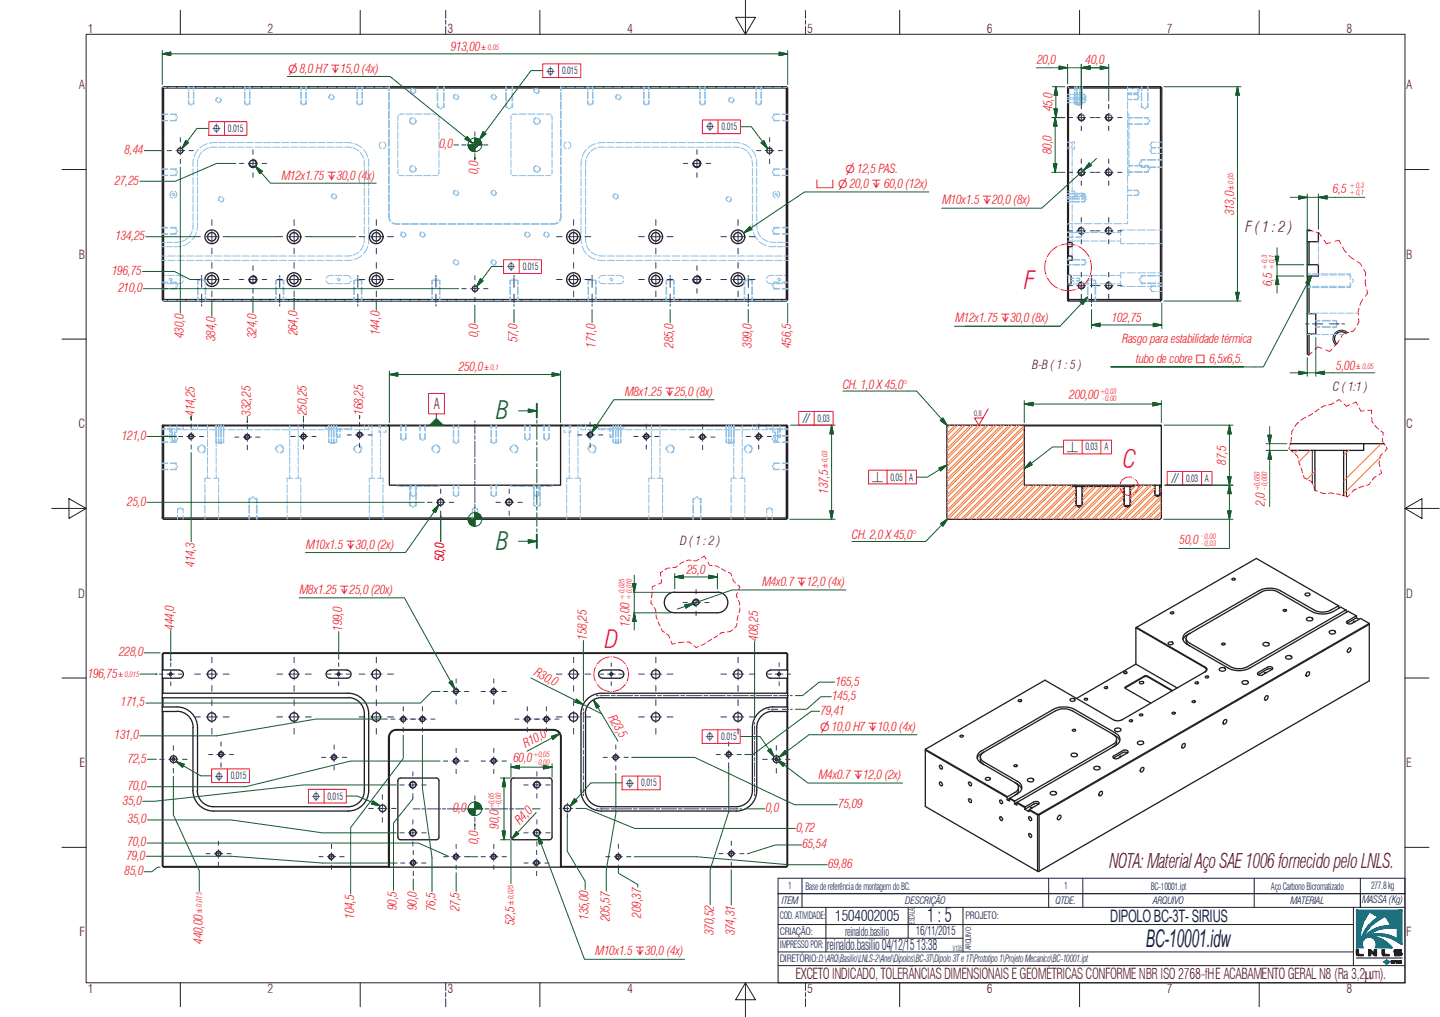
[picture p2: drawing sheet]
<svg xmlns="http://www.w3.org/2000/svg" width="297mm" height="210mm" viewBox="0 0 297 210" stroke-linecap="round" stroke-linejoin="round" font-family="sans-serif">
<defs><g id="words">
<g font-size="5.2" fill="#ec027b">
<text x="211.2" y="59.6">F</text>
<text x="231.6" y="96.7">C</text>
<text x="124.8" y="133.8">D</text>
</g>
<g font-size="5.2" fill="#007a40">
<text x="102.3" y="86.5">B</text>
<text x="102.3" y="113.5">B</text>
</g>
<text font-size="5" fill="#0f1e5a" x="236.4" y="195.4">BC-10001.idw</text>
<text font-size="4.1" fill="#740d37" x="228.8" y="179.2">NOTA: Material Aço SAE 1006 fornecido pelo LNLS.</text>
<text font-size="4.1" fill="#0f1e5a" x="191.3" y="190.4">1 : 5</text>
<text font-size="3.5" fill="#0f1e5a" x="229" y="190.3">DIPOLO BC-3T- SIRIUS</text>
<g font-size="3.1" fill="#740d38">
<text x="256.9" y="47.8">F ( 1 : 2 )</text>
<text x="89.5" y="84.3">A</text>
<text x="164.1" y="202.1">EXCETO INDICADO, TOLERÂNCIAS DIMENSIONAIS E GEOMÉTRICAS CONFORMENBR ISO 2768-fHE ACABAMENTO GERALN8 (Ra 3,2mm).</text>
</g>
<g font-size="3.1" fill="#0f1e5a">
<text x="172.2" y="190.1">1504002005</text>
<text x="170.5" y="196">reinaldo.basilio 04/12/15 13:38</text>
</g>
<g font-size="2.6" fill="#740d38">
<text x="18.1" y="6.8">1</text>
<text x="55.2" y="6.8">2</text>
<text x="92.3" y="6.8">3</text>
<text x="129.4" y="6.8">4</text>
<text x="166.5" y="6.8">5</text>
<text x="203.6" y="6.8">6</text>
<text x="240.7" y="6.8">7</text>
<text x="277.7" y="6.8">8</text>
<text x="16.3" y="18.4">A</text>
<text x="290.1" y="18.4">A</text>
<text x="16.3" y="53.4">B</text>
<text x="290.1" y="53.4">B</text>
<text x="212.9" y="76.1">B-B ( 1 : 5 )</text>
<text x="275" y="80.7">C ( 1:1 )</text>
<text x="16.2" y="88.4">C</text>
<text x="290.1" y="88.4">C</text>
<text x="140.3" y="112.5">D ( 1 : 2 )</text>
<text x="16.2" y="123.3">D</text>
<text x="290.1" y="123.3">D</text>
<text x="16.4" y="158.3">E</text>
<text x="290.1" y="158.3">E</text>
<text x="16.4" y="193.3">F</text>
<text x="290.1" y="193.3">F</text>
<text x="18.1" y="204.9">1</text>
<text x="55.2" y="204.9">2</text>
<text x="92.3" y="204.9">3</text>
<text x="129.4" y="204.9">4</text>
<text x="166.5" y="204.9">5</text>
<text x="203.6" y="204.9">6</text>
<text x="240.7" y="204.9">7</text>
<text x="277.7" y="204.9">8</text>
</g>
<g font-size="2.6" fill="#ec1c23">
<text x="93" y="10.4">913,00</text>
<text x="213.9" y="13.3">20,0</text>
<text x="223.9" y="13.3">40,0</text>
<text x="217.1" y="23" transform="rotate(-90 217.1 23)">45,0</text>
<text x="25.7" y="31.8">8,44</text>
<text x="90.6" y="30.6">0,0</text>
<text x="98.7" y="36" transform="rotate(-90 98.7 36)">0,0</text>
<text x="216.9" y="31.8" transform="rotate(-90 216.9 31.8)">80,0</text>
<text x="23.7" y="38.1">27,25</text>
<text x="58.2" y="37.1">M12x1.75 ↧30,0 (4x)</text>
<text x="275" y="39.7">6,5</text>
<text x="194.4" y="42.2">M10x1.5 ↧20,0 (8x)</text>
<text x="254.6" y="44.5" transform="rotate(-90 254.6 44.5)">313,0</text>
<text x="23.8" y="49.6">134,25</text>
<text x="23.1" y="56.7">196,75</text>
<text x="262.4" y="59" transform="rotate(-90 262.4 59)">6,5</text>
<text x="24.4" y="60.3">210,0</text>
<text x="37.9" y="69.8" transform="rotate(-90 37.9 69.8)">430,0</text>
<text x="44.4" y="70.4" transform="rotate(-90 44.4 70.4)">384,0</text>
<text x="52.9" y="69.7" transform="rotate(-90 52.9 69.7)">324,0</text>
<text x="61.4" y="69.2" transform="rotate(-90 61.4 69.2)">264,0</text>
<text x="78.3" y="69.2" transform="rotate(-90 78.3 69.2)">144,0</text>
<text x="98.7" y="69.6" transform="rotate(-90 98.7 69.6)">0,0</text>
<text x="106.7" y="70.7" transform="rotate(-90 106.7 70.7)">57,0</text>
<text x="122.9" y="71.8" transform="rotate(-90 122.9 71.8)">171,0</text>
<text x="139" y="71.8" transform="rotate(-90 139 71.8)">285,0</text>
<text x="155.1" y="71.8" transform="rotate(-90 155.1 71.8)">399,0</text>
<text x="163.2" y="71.8" transform="rotate(-90 163.2 71.8)">456,5</text>
<text x="197.1" y="66.5">M12x1.75 ↧30,0 (8x)</text>
<text x="229.4" y="66.4">102,75</text>
<text x="231.5" y="70.8">Rasgo para estabilidade térmica</text>
<text x="94.7" y="76.6">250,0</text>
<text x="234.4" y="75">tubo de cobre □ 6,5x6,5.</text>
<text x="275.6" y="76.3">5,00</text>
<text x="129" y="81.7">M8x1.25 ↧25,0 (8x)</text>
<text x="173.9" y="80.2">CH. 1,0 X 45,0°</text>
<text x="220.6" y="82.4">200,00</text>
<text x="40.2" y="85.8" transform="rotate(-90 40.2 85.8)">414,25</text>
<text x="51.7" y="85.8" transform="rotate(-90 51.7 85.8)">332,25</text>
<text x="63.3" y="85.7" transform="rotate(-90 63.3 85.7)">250,25</text>
<text x="74.9" y="85.6" transform="rotate(-90 74.9 85.6)">168,25</text>
<text x="25.1" y="90.8">121,0</text>
<text x="252.9" y="95.9" transform="rotate(-90 252.9 95.9)">87,5</text>
<text x="170.9" y="101.9" transform="rotate(-90 170.9 101.9)">137,5</text>
<text x="26.2" y="104.4">25,0</text>
<text x="260.9" y="104.4" transform="rotate(-90 260.9 104.4)">2,0</text>
<text x="63.2" y="113.3">M10x1.5 ↧30,0 (2x)</text>
<text x="175.7" y="111.2">CH. 2,0 X 45,0°</text>
<text x="243.3" y="112.2">50,0</text>
<text x="40.2" y="117" transform="rotate(-90 40.2 117)">414,3</text>
<text x="91.6" y="115.9" transform="rotate(-90 91.6 115.9)">50,0</text>
<text x="141.7" y="118.4">25,0</text>
<text x="61.9" y="122.6">M8x1.25 ↧25,0 (20x)</text>
<text x="157.3" y="121">M4x0.7 ↧12,0 (4x)</text>
<text x="35.9" y="129.9" transform="rotate(-90 35.9 129.9)">444,0</text>
<text x="70.6" y="130.2" transform="rotate(-90 70.6 130.2)">199,0</text>
<text x="121.1" y="132" transform="rotate(-90 121.1 132)">158,25</text>
<text x="129.9" y="129.3" transform="rotate(-90 129.9 129.3)">12,00</text>
<text x="24.6" y="135.5">228,0</text>
<text x="156.4" y="132.2" transform="rotate(-90 156.4 132.2)">408,25</text>
<text x="18.1" y="139.8">196,75</text>
<text x="110" y="139.4" transform="rotate(27 110 139.4)">R30,0</text>
<text x="172.3" y="141.5">165,5</text>
<text x="24.9" y="145.8">171,5</text>
<text x="125.4" y="148.1" transform="rotate(59 125.4 148.1)">R23,5</text>
<text x="169.2" y="147.5">79,41</text>
<text x="171.7" y="144.5">145,5</text>
<text x="23.6" y="152.6">131,0</text>
<text x="108.5" y="154.4" transform="rotate(-28 108.5 154.4)">R10,0</text>
<text x="26.3" y="157.4">72,5</text>
<text x="105.9" y="157.3">60,0</text>
<text x="168.9" y="160.8">M4x0.7 ↧12,0 (2x)</text>
<text x="25.4" y="166.1">35,0</text>
<text x="26.3" y="163.1">70,0</text>
<text x="93.5" y="167.7">0,0</text>
<text x="157.9" y="167.7">0,0</text>
<text x="172.9" y="166.8">75,09</text>
<text x="26.3" y="170">35,0</text>
<text x="102.9" y="171.1" transform="rotate(-90 102.9 171.1)">90,0</text>
<text x="107.3" y="170.3" transform="rotate(-47 107.3 170.3)">R4,0</text>
<text x="164.3" y="171.7">0,72</text>
<text x="26.1" y="177.4">79,0</text>
<text x="26.3" y="174.7">70,0</text>
<text x="98.7" y="174.2" transform="rotate(-90 98.7 174.2)">0,0</text>
<text x="165.5" y="175.1">65,54</text>
<text x="170.8" y="179.2">69,86</text>
<text x="25.7" y="180.6">85,0</text>
<text x="73" y="189.7" transform="rotate(-90 73 189.7)">104,5</text>
<text x="81.9" y="187.9" transform="rotate(-90 81.9 187.9)">90,5</text>
<text x="86" y="187.8" transform="rotate(-90 86 187.8)">90,0</text>
<text x="89.8" y="188" transform="rotate(-90 89.8 188)">76,5</text>
<text x="94.8" y="188" transform="rotate(-90 94.8 188)">27,5</text>
<text x="106.1" y="191" transform="rotate(-90 106.1 191)">52,5</text>
<text x="121.4" y="189.8" transform="rotate(-90 121.4 189.8)">135,00</text>
<text x="125.8" y="190.2" transform="rotate(-90 125.8 190.2)">205,57</text>
<text x="132.3" y="189.4" transform="rotate(-90 132.3 189.4)">209,37</text>
<text x="41.8" y="194.8" transform="rotate(-90 41.8 194.8)">440,00</text>
<text x="122.9" y="197.2">M10x1.5 ↧30,0 (4x)</text>
<text x="147.2" y="193" transform="rotate(-90 147.2 193)">370,52</text>
<text x="151.6" y="193.1" transform="rotate(-90 151.6 193.1)">374,31</text>
</g>
<g font-size="2.6" fill="#0f1e5a">
<text x="174.3" y="193.1">reinaldo.basilio</text>
<text x="188.9" y="193">16/11/2015</text>
</g>
<g font-size="2.3" fill="#ec1c23">
<text x="59.5" y="15">⌀8,0 H7 ↧15,0 (4x)</text>
<text x="174.4" y="35.7">⌀12,5 PAS.</text>
<text x="168.3" y="38.8">⌴ ⌀20,0 ↧ 60,0 (12x)</text>
<text x="169.2" y="150.8">⌀10,0 H7 ↧10,0 (4x)</text>
</g>
<g font-size="2.1" fill="#0f1e5a">
<text x="115.9" y="15.3">0.015</text>
<text x="47" y="27.2">0.015</text>
<text x="148.8" y="26.9">0.015</text>
<text x="107.8" y="55.7">0.015</text>
<text x="168.7" y="87.1">0,03</text>
<text x="223.9" y="93">0,03</text>
<text x="227.8" y="93">A</text>
<text x="183.7" y="99.2">0,05</text>
<text x="187.6" y="99.2">A</text>
<text x="244.7" y="99.4">0,03</text>
<text x="248.5" y="99.4">A</text>
<text x="148.8" y="152.7">0.015</text>
<text x="47.6" y="160.8">0,015</text>
<text x="67.6" y="165">0,015</text>
<text x="132.3" y="162.3">0,015</text>
<text x="162.6" y="183.6">1</text>
<text x="166.2" y="183.6">Base de referência de montagem do BC.</text>
<text x="219.5" y="183.6">1</text>
<text x="237.4" y="183.6">BC-10001.ipt</text>
<text x="262.2" y="183.6">Aço Carbono Bicromatizado</text>
<text x="282.8" y="183.6">277,8 kg</text>
<text x="160.9" y="189.7">COD. ATIVIDADE:</text>
<text x="161.3" y="186.6">ITEM</text>
<text x="186.7" y="186.5">DESCRIÇÃO</text>
<text x="199.1" y="189.7">PROJETO:</text>
<text x="217.8" y="186.6">QTDE.</text>
<text x="237.9" y="186.6">ARQUIVO</text>
<text x="266.2" y="186.6">MATERIAL</text>
<text x="281" y="186.4">MASSA (Kg)</text>
<text x="160.9" y="192.9">CRIAÇÃO:</text>
<text x="160.9" y="195.8">IMPRESSO POR:</text>
<text x="160.9" y="198.6">DIRETÓRIO:D:\ARQ\Basilio\LNLS-2\Anel\Dipolos\BC-3T\Dipolo 3Te 1T\Prototipo 1\Projeto Mecanico\BC-10001.ipt</text>
</g>
<g font-size="1.8" fill="#0f1e5a">
<text x="112.7" y="15.6">⌖</text>
<text x="43.8" y="27.5">⌖</text>
<text x="145.6" y="27.1">⌖</text>
<text x="104.5" y="56">⌖</text>
<text x="165.5" y="87.4">∥</text>
<text x="220.1" y="93.3">⟂</text>
<text x="179.8" y="99.5">⟂</text>
<text x="241.5" y="99.8">∥</text>
<text x="145.6" y="153">⌖</text>
<text x="44.3" y="161.1">⌖</text>
<text x="64.3" y="165.3">⌖</text>
<text x="129" y="162.6">⌖</text>
</g>
<text font-size="1.6" fill="#0f1e5a" x="188.7" y="190.7" transform="rotate(-90 188.7 190.7)">ESCALA:</text>
<g font-size="1.5" fill="#ec1c23">
<text x="278.3" y="40.1">+0,1</text>
<text x="278.3" y="38.7">+0,3</text>
<text x="261.4" y="55.7" transform="rotate(-90 261.4 55.7)">+0,3</text>
<text x="262.8" y="55.7" transform="rotate(-90 262.8 55.7)">+0,1</text>
<text x="226.9" y="81.4">+0,03</text>
<text x="227.2" y="82.8">-0,00</text>
<text x="259.9" y="101.4" transform="rotate(-90 259.9 101.4)">+0,050</text>
<text x="261.3" y="101" transform="rotate(-90 261.3 101)">-0,000</text>
<text x="247.7" y="112.6">-0,03</text>
<text x="247.7" y="111.1">-0,00</text>
<text x="128.8" y="123.8" transform="rotate(-90 128.8 123.8)">+0,025</text>
<text x="130.2" y="123.8" transform="rotate(-90 130.2 123.8)">+0,010</text>
<text x="109.9" y="156.3">+0,05</text>
<text x="110.3" y="157.8">-0,00</text>
<text x="101.9" y="167" transform="rotate(-90 101.9 167)">+0,05</text>
<text x="103.3" y="166.6" transform="rotate(-90 103.3 166.6)">-0,00</text>
</g>
<text font-size="1.5" fill="#740d38" x="200.9" y="85.8">0,8</text>
<g font-size="1.5" fill="#0f1e5a">
<text x="196.6" y="196.2">V135</text>
<text x="200.3" y="196.2" transform="rotate(-90 200.3 196.2)">ARQUIVO:</text>
</g>
<g font-size="1.4" fill="#ec1c23">
<text x="99.3" y="10.2">±0,05</text>
<text x="254.4" y="39.2" transform="rotate(-90 254.4 39.2)">±0,05</text>
<text x="99.9" y="76.4">±0,1</text>
<text x="279.8" y="76.1">±0,05</text>
<text x="170.7" y="96.7" transform="rotate(-90 170.7 96.7)">±0,03</text>
<text x="24.5" y="139.7">±0,015</text>
<text x="41.6" y="188.4" transform="rotate(-90 41.6 188.4)">±0,015</text>
<text x="105.9" y="186.8" transform="rotate(-90 105.9 186.8)">±0,025</text>
</g>
</g></defs>
<g fill="none" stroke="#231f20" stroke-width=".27">
<path d="M33.6 18l.1-.1h128.5l.3 .3v43.6l-.2 .2M33.6 18l.1 .2v43.6l-.1 .2-.1-.2v-43.6zM162.2 18.2v43.6h-128.5M162.3 18l-.1 .2h-128.5M220.2 18v32.9M220.2 18l.2 .2M220.2 18l.2-.1h19l.1 .1M220.4 18.2v31.8M220.4 18.2h19M239.4 18.2l.1-.2 .1 .2v43.6l-.1 .2-.1-.2M239.4 18.2v43.6M220.2 58.5h.2v3.3l-.2 .2z"/>
<path d="M220.2 53.7h.2v3.1h-.2zM220.2 52.8v.9M220.2 56.8v1.7M220.2 50h.2M220.4 50.9h-.2v1.9h.2M220.4 56.8h.5v1.7h-.5M220.4 50h.8v.9h-.8M220.4 52.8h.8v.9h-.8M220.4 50.9v1.9M269.7 47.5v.1h.3v-.1M269.7 47.6v25.5M269.7 54.6h2.3v2.4h-2.3"/>
<path d="M270 47.6h.4M270 49.9v4.7M270 57v7.7M272 48v1.9h-2.3M162.2 61.8l.1 .2-.1 .1h-128.5l-.1-.1M220.2 62l.2 .1h19l.1-.1M220.4 61.8h19M269.7 69h.3M269.7 64.7h.3M270 64.7h1.4v4.3h-1.4M270 69v4.2M277.6 68.8a1.46 1.46 0 0 0-2 .2 1.46 1.46 0 0 0 .1 2"/>
<path d="M33.6 87.8l.1 .1h46.6l-.2-.1M33.6 87.8l-.1 .1v19l.2 .3h128.5l.1-.2M33.6 87.8h82.2M33.7 87.9v19M80.3 87.9h35.3v12.2h-35.3zM115.8 87.8h46.5l-.1 .1h-46.6M115.8 87.8l-.2 .1M162.2 87.9v19M162.3 87.8l.2 .1v19l-.2 .1-.1-.1M195.3 87.9l.2-.1h15.7l.1 .1v12.2h9.9v.3h.8v4a.65 .65 0 0 0 .6 .3 .65 .65 0 0 0 .6-.3v-4h8.7v4a.65 .65 0 0 0 .6 .3 .65 .65 0 0 0 .6-.3v-4h.8v-.3h4.4v2.1a.55 .55 0 0 0 .9 0v-2.1h.4v6.8l-.3 .3h-43.7l-.3-.3zM211.2 87.8h28.2l.2 .1M211.3 87.9h28.3"/>
<path d="M239.6 87.9v12.2M266.2 91.6h15.1M266.3 93h4.9M277.2 93h-6v8.1M277.2 93v9.3M285.5 91.6h-4.2v1.4h-4.1M162.2 106.9h-128.5l-.1 .1M221.2 100.1h12.7M221.9 104.4h1.4M222 100.4h1.2M231.8 104.4h1.4M231.9 100.4h1.2"/>
<path d="M238.2 102.2h1.1M238.3 100.1h.9M254.1 119.5a.36 .36 0 0 1 .4-.2 .36 .36 0 0 1 .3 .4h-.4zM33.5 140h.1v3.1h-.1zM33.5 138.3v1.7M33.6 134.9v3.4h-.1v-3.3zM33.6 134.9l.1-.2h128.5l.3 .3v5M33.6 134.9h128.7v3.4M33.6 138.3h3.4M37 138.3a.83 .83 0 0 1 .8 .9 .83 .83 0 0 1-.8 .8h-3.4M68.1 138.3h3.5M68.1 138.3a.83 .83 0 0 0-.8 .9 .83 .83 0 0 0 .8 .8h3.5"/>
<path d="M71.6 138.3a.83 .83 0 0 1 .8 .9 .83 .83 0 0 1-.8 .8M124.3 138.3a.83 .83 0 0 0-.8 .9 .83 .83 0 0 0 .8 .8h3.5a.83 .83 0 0 0 .9-.8 .83 .83 0 0 0-.8-.9M124.3 138.3h3.5M139.2 122.2a2.13 2.13 0 0 0-2.2 2.1 2.13 2.13 0 0 0 2.2 2.2h8.8a2.13 2.13 0 0 0 2.1-2.1 2.13 2.13 0 0 0-2.1-2.2M139.2 122.3h8.8M158.9 138.3h3.6M159 138.3a.83 .83 0 0 0-.9 .9 .83 .83 0 0 0 .9 .8h3.3M162.3 140h.2v3.1h-.2M162.3 140v3.1M231.8 138.8a.31 .31 0 0 1 .4-.2 .31 .31 0 0 1 .2 .4h-.4zM234.3 129.6l14.2 8.2 .3 .3v.3l-.3 .3M234.3 129.6v7.5l-12.2 7.1"/>
<path d="M234.3 137.1l8.5 4.9M234.4 129.5l14.2 8.2a.49 .49 0 0 1 .4 .5 .49 .49 0 0 1-.4 .4l-17.2 10a1.97 1.97 0 0 1-1.7 0l-14.1-8.2-24.7 14.3M234.4 129.5l-.1 .1M241 132.6l.8-.1a.27 .27 0 0 1 .2 .3 .27 .27 0 0 1-.3 .2h-.5l-.3-.2zM241.4 126.5a.42 .42 0 0 1 .7 0 .41 .41 0 0 1-.7 0zM244.7 131.7a1.3 1.3 0 0 0 .7 1.6M245.4 130.7l-.9 .6-.5 .7M248.6 139.7l.5-.2 .2 .3-.5 .1zM251.7 137.9a.69 .69 0 0 1 1.1 .3 .77 .77 0 0 1-1.3-.1zM252 132.8a.35 .35 0 0 1 .4-.1 .35 .35 0 0 1 .3 .3l-.1 .1a.3 .3 0 0 1-.4 .1 .3 .3 0 0 1-.2-.4zM259.5 138.8l2.1-1.2a.51 .51 0 0 1 .6 0 .51 .51 0 0 1 .2 .5l-1.9 1.2a.61 .61 0 0 1-.7 .1 .61 .61 0 0 1-.4-.5zM260.5 132.8a.92 .92 0 0 1 1.3 0v.4l-.4 .1-.8-.1z"/>
<path d="M261.1 138.9l-.2-.1-.1 .1 .2 .1M262.4 138.1l-.4-.1-.5 .1-2 1.2M264.7 125.9h.7a.34 .34 0 0 1-.4 .3 .34 .34 0 0 1-.3-.3zM265.2 135.5a.73 .73 0 0 1 1.3 .3l-.4 .2h-.5l-.4-.2zM269.3 122.5l.7-.1a.29 .29 0 0 1 .2 .3 .29 .29 0 0 1-.3 .3l-.6-.1-.1-.2zM269.5 127.6a.73 .73 0 0 1 1.3 .3l-.4 .2h-.5l-.4-.2zM269.6 138.8l.3-.2a.51 .51 0 0 1 .1 .7 .51 .51 0 0 1-.6 .2zM274.3 130.2a.74 .74 0 0 1 1.2 .4 .72 .72 0 0 1-.7 .3 .72 .72 0 0 1-.6-.6zM276.1 125l-1.5 .9a3.6 3.6 0 0 1-3.5 0l-7-4a4.8 4.8 0 0 0-4.4 0l-14.8 8.5a1.36 1.36 0 0 0-.9 1.3 1.36 1.36 0 0 0 .9 1.3l8.4 4.9a4.8 4.8 0 0 0 4.5 0l20.3-11.7 1.7 .9v.4l.5 .3M276.1 125l-16.9-9.7-24.8 14.2M276.1 125l.1 .5M277.6 125.9l-20.5 11.8a3.8 3.8 0 0 1-2.8 .1l-8.9-5a1.05 1.05 0 0 1-.7-1.1 1.05 1.05 0 0 1 .7-1"/>
<path d="M277.7 126.4v-.5l-1.1-.6-1.5 .9a4.9 4.9 0 0 1-4.5 0l-7.2-4.1a4.2 4.2 0 0 0-2.8-.1l-15.2 8.7M278.2 133.8a.27 .27 0 0 1 .4 0 .27 .27 0 0 1 0 .3 .38 .38 0 0 1-.2 .5 .38 .38 0 0 1-.5-.2zM279.5 128.3l-.3-.1 .1 .2M279.8 127.1l-2 1.1a.59 .59 0 0 0 .4 .6 .59 .59 0 0 0 .7-.1l1.8-1.1 1.8 1.1M279.8 127.5l-1.9 1.1M282.5 128.7v.2l-68.2 39.3M282.5 128.9v11.6l-68.2 39.3h-.3M282.5 128.7l-68.3 39.4M33.5 144h.1v1.9h-.1M33.5 143.1v35.6l.1 .1M33.5 146.8h3M33.6 143.1h38.2a4.2 4.2 0 0 1 4.3 4.2v15.9a4.2 4.2 0 0 1-4.3 4.2h-27.7a4.2 4.2 0 0 1-4.3-4.2v-13"/>
<path d="M33.6 146.8v32M33.6 145.9h2.9M33.6 144h38.2M36.5 145.9a4.2 4.2 0 0 1 4.2 4.2v13.1M36.5 146.8a3.3 3.3 0 0 1 3.3 3.3M71.8 144a3.3 3.3 0 0 1 3.4 3.3v15.9a3.3 3.3 0 0 1-3.4 3.3h-27.7a3.3 3.3 0 0 1-3.4-3.3M80.1 152.1v26.7M80.3 152.1v26.9l-.2-.2M81.7 150.6h32.5a1.55 1.55 0 0 1 1.6 1.5M81.7 150.7h32.5a1.41 1.41 0 0 1 1.4 1.4M81.7 150.6a1.55 1.55 0 0 0-1.5 1.5M81.7 150.7a1.41 1.41 0 0 0-1.4 1.4"/>
<path d="M115.6 152.1v26.9M115.8 152.1v26.7M120.8 147.3v15.9M124.1 144a3.3 3.3 0 0 0-3.4 3.3M124.1 143.1a4.2 4.2 0 0 0-4.3 4.2v15.9a4.2 4.2 0 0 0 4.3 4.2M124.1 143.1h38.2M124.1 144h38.2M159.4 146.8h2.9M159.4 145.9h2.9M159.4 146.8a3.3 3.3 0 0 0-3.3 3.3v13.1a4.2 4.2 0 0 1-4.2 4.2h-27.8M159.4 145.9a4.2 4.2 0 0 0-4.2 4.2v13.1a3.3 3.3 0 0 1-3.3 3.3h-27.8M162.3 146.8h.2v31.9l-.2 .1"/>
<path d="M162.3 144h.2v1.9h-.2zM162.3 146.8v32M162.5 143.1v.9M162.5 145.9v.9M190.9 154.7v.1l16.8 9.8 .1-.2M190.9 154.7l16.9 9.7M190.9 154.8v11.7l23.1 13.3M193.8 158a.51 .51 0 0 1 .5 .2 .51 .51 0 0 1 0 .5 .53 .53 0 0 1-.5-.7zM198 151.9a.31 .31 0 0 1 .4-.2 .31 .31 0 0 1 .2 .4h-.4zM202.2 156.3a1.35 1.35 0 0 0 .7 1.5M202.9 155.2a1.07 1.07 0 0 0-.7 1 1.07 1.07 0 0 0 .7 1.1l7 4a1.37 1.37 0 0 1 .9 1.3 1.37 1.37 0 0 1-.9 1.3l-1.6 .8M202.9 155.2l-.9 .6-.4 .7"/>
<path d="M209.2 158a.35 .35 0 0 1 .4-.1 .35 .35 0 0 1 .2 .3h-.4l-.3-.1zM210 144.6l.5-.2 .3 .2a.42 .42 0 0 1-.8 .1zM220.8 144.3a.65 .65 0 0 1 1 .2l-.2 .2h-.5l-.3-.1zM221 155.6a.94 .94 0 0 1 1.2 .1l-.1 .4-.8 .1-.3-.2zM221.2 150.7a.42 .42 0 0 1 .7 .1 .41 .41 0 0 1-.7-.1zM223.6 144.3a.36 .36 0 0 1 .4-.2 .36 .36 0 0 1 .3 .3l-.4 .1zM225.6 158.4a.73 .73 0 0 1 1.3 .2 .75 .75 0 0 1-1.3-.1zM227.8 141.9a.42 .42 0 0 1 .7 .1 .41 .41 0 0 1-.7-.1zM229.6 151.6l-8.6-5a3.5 3.5 0 0 0-2.8-.1l-15.3 8.7M229.6 151.6a1.08 1.08 0 0 1 .7 1 1.08 1.08 0 0 1-.7 1l-20.3 11.7M229.6 151.6l.9 .5 .5 .8M229.6 156l2-1.1a.67 .67 0 0 1 1.1 .4l-2 1.2a.59 .59 0 0 1-.7 .2 .59 .59 0 0 1-.4-.7z"/>
<path d="M230 150.5a.73 .73 0 0 1 1.2 .2 .75 .75 0 0 1-1.3-.1zM230.3 152.6v.9l-.7 .7M231.3 156.1l-.3-.1 .1 .2M232.1 142l4-2.3 .5-.1 5.1 3M232.6 155.4l-.4-.2-.6 .1-1.9 1.1M233 148.7a.31 .31 0 0 1 .4-.2 .31 .31 0 0 1 .1 .4l-.4 .1zM234.7 153.1a.71 .71 0 0 1 1.2 .3 .73 .73 0 0 1-.7 .3 .73 .73 0 0 1-.6-.5zM235.1 147.5a.34 .34 0 0 1 .4-.2 .34 .34 0 0 1 .2 .4h-.5zM235.1 140.7h.6a.26 .26 0 0 1 .2 .3 .26 .26 0 0 1-.3 .1h-.5zM235.4 158.6a.33 .33 0 0 1 .5-.2 .33 .33 0 0 1 0 .6 .34 .34 0 0 1-.3 .3 .34 .34 0 0 1-.4-.2zM241.8 147.1a.31 .31 0 0 1 .4-.1 .31 .31 0 0 1 .1 .3l-.3 .1zM241.9 142.5l-5.5-3.1-4.3 2.4 .1 .3 5.2 3"/>
<path d="M244 153.5l.4-.1a.67 .67 0 0 1-.4 1 .49 .49 0 0 1-.3-.4 .49 .49 0 0 1 .3-.5zM245.9 144.7a.31 .31 0 0 1 .4-.1 .31 .31 0 0 1 .2 .4h-.4zM246.5 140.9l.5-.2 .2 .2a.42 .42 0 0 1-.7 .1zM252.6 148.6a.32 .32 0 0 1 .4 0 .32 .32 0 0 1 0 .5 .35 .35 0 0 1-.3 .3 .35 .35 0 0 1-.4-.2zM256.2 140.7a.74 .74 0 0 1 .7-.2 .74 .74 0 0 1 .6 .5l-.3 .2h-.6l-.4-.2zM261.1 143.8a.32 .32 0 0 1 .4-.1 .32 .32 0 0 1 0 .5 .35 .35 0 0 1-.3 .3 .35 .35 0 0 1-.4-.2zM33.6 178.8h46.5M33.6 178.8l.1 .2h81.9M82.6 160.6l-.5 .3v.3v11.6v.2l.5 .3M82.7 160.6h7.3l.5 .3v.3v11.8l-.5 .3h-7.3M105.9 160.6h7.4l.5 .3 .1 .3-.1 11.8-.5 .3h-7.4M106 160.6l-.5 .3-.1 .3v11.6l.1 .2 .5 .3"/>
<path d="M115.8 178.8h46.5M115.8 178.8l-.2 .2M120.7 163.2a3.3 3.3 0 0 0 3.4 3.3M162.3 178.8l-.1 .2h-46.6M193.8 161.4a.51 .51 0 0 1 .5 .3 .51 .51 0 0 1 0 .5 .53 .53 0 0 1-.5-.8zM199.8 164.9l.5 .1 .1 .6a.46 .46 0 0 1-.5-.2 .46 .46 0 0 1-.1-.5zM199.8 161.4h.1a.56 .56 0 0 1 .4 .8 .53 .53 0 0 1-.5-.8zM203.3 160.6a.57 .57 0 0 1 1 .2 .6 .6 0 0 1-1-.1zM206.2 165.2l.1-.1a.51 .51 0 0 1 .4 .8 .64 .64 0 0 1-.5-.7zM206.3 168.6a.51 .51 0 0 1 .4 .8 .54 .54 0 0 1-.4-.8zM207.7 164.6v.5l.5 .2v-.5M208.3 164.7l1 .7-1.1-.6z"/>
<path d="M208.3 164.7l-.6 .4M209.3 165.4v.5l.5-.3M209.4 161.5a1.06 1.06 0 0 1 .7 1 1.06 1.06 0 0 1-.7 1l-1.6 .9M209.4 161.5l-6.9-4a1.33 1.33 0 0 1-1-1.3 1.33 1.33 0 0 1 1-1.2l14.7-8.6a4.8 4.8 0 0 1 4.5 0l8.4 4.9a1.37 1.37 0 0 1 .9 1.3 1.37 1.37 0 0 1-.9 1.3l-20.3 11.7M209.4 161.5l.9 .6 .5 .7M209.8 165.7v.5l-.5-.3M209.8 165.6v.1l1.6 1 .1-.2M209.8 165.6l1.7 .9M210.1 162.6a1.35 1.35 0 0 1-.7 1.5M211.4 166.7v.3l.9 .5v-.3M211.5 166.5l2-1.1 .8 .2v.4l-1.9 1.1M212.1 160.7a.66 .66 0 0 1 1.1 .4 .77 .77 0 0 1-1.3-.1z"/>
<path d="M212.2 172.1a.41 .41 0 0 1 .5 .2 .41 .41 0 0 1-.2 .5 .63 .63 0 0 1-.3-.7zM212.2 168.6a.41 .41 0 0 1 .5 .2 .41 .41 0 0 1-.2 .6 .63 .63 0 0 1-.3-.8zM212.3 167.2l1.7 1M212.4 167.1l1.8 1M212.4 167.1l-.1 .1M213 166.7l-.3-.1-.1 .1 .2 .2M214 168.2v11.6M214.2 168.1l-.2 .1M214.2 168.1l.1 .1M214.3 166l-.9-.1-2 1.1M214.3 168.2v11.6M216.7 163.5a.94 .94 0 0 1 1.2 .1l-.1 .4-.8 .1-.3-.2z"/>
<path d="M218.4 168.3a.31 .31 0 0 1 .5 .1 .31 .31 0 0 1-.1 .4 .34 .34 0 0 1-.4 .4 .34 .34 0 0 1-.3-.4zM226.9 163.5l.4-.2a.58 .58 0 0 1 0 .6 .58 .58 0 0 1-.5 .4l-.1-.4z"/>
<circle cx="37.2" cy="31.1" r=".56"/>
<circle cx="52.2" cy="33.8" r=".7"/>
<circle cx="98" cy="29.9" r=".56"/>
<circle cx="143.7" cy="33.8" r=".7"/>
<circle cx="158.7" cy="31.1" r=".56"/>
<circle cx="223.1" cy="35.5" r=".61"/>
<circle cx="223.1" cy="24.2" r=".61"/>
<circle cx="228.7" cy="35.5" r=".61"/>
<circle cx="228.7" cy="24.2" r=".61"/>
<circle cx="43.7" cy="48.9" r="1.41"/>
<circle cx="43.7" cy="57.7" r="1.41"/>
<circle cx="43.7" cy="57.7" r=".88"/>
<circle cx="43.7" cy="48.9" r=".88"/>
<circle cx="52.2" cy="57.7" r=".7"/>
<circle cx="60.6" cy="48.9" r="1.41"/>
<circle cx="60.6" cy="57.7" r="1.41"/>
<circle cx="60.6" cy="57.7" r=".87"/>
<circle cx="60.6" cy="48.9" r=".87"/>
<circle cx="77.6" cy="48.9" r="1.41"/>
<circle cx="77.6" cy="57.7" r="1.41"/>
<circle cx="77.6" cy="57.7" r=".87"/>
<circle cx="77.6" cy="48.9" r=".87"/>
<circle cx="98" cy="59.6" r=".56"/>
<circle cx="118.3" cy="48.9" r="1.41"/>
<circle cx="118.3" cy="57.7" r="1.41"/>
<circle cx="118.3" cy="57.7" r=".87"/>
<circle cx="118.3" cy="48.9" r=".88"/>
<circle cx="135.3" cy="48.9" r="1.41"/>
<circle cx="135.3" cy="57.7" r="1.41"/>
<circle cx="135.3" cy="57.7" r=".87"/>
<circle cx="135.3" cy="48.9" r=".88"/>
<circle cx="143.7" cy="57.7" r=".7"/>
<circle cx="152.2" cy="48.9" r="1.41"/>
<circle cx="152.2" cy="57.7" r="1.41"/>
<circle cx="152.2" cy="57.7" r=".87"/>
<circle cx="152.2" cy="48.9" r=".87"/>
<circle cx="223.1" cy="47.6" r=".61"/>
<circle cx="223.1" cy="58.9" r=".61"/>
<circle cx="228.7" cy="47.6" r=".61"/>
<circle cx="228.7" cy="58.9" r=".61"/>
<circle cx="39.4" cy="90.1" r=".47"/>
<circle cx="51" cy="90.2" r=".47"/>
<circle cx="62.6" cy="90.1" r=".47"/>
<circle cx="74.2" cy="89.8" r=".47"/>
<circle cx="121.8" cy="89.8" r=".47"/>
<circle cx="133.3" cy="90.1" r=".47"/>
<circle cx="144.9" cy="90.2" r=".47"/>
<circle cx="156.5" cy="90.1" r=".47"/>
<circle cx="90.9" cy="103.7" r=".61"/>
<circle cx="105" cy="103.7" r=".61"/>
<circle cx="35.2" cy="139.2" r=".25"/>
<circle cx="43.7" cy="139.2" r=".88"/>
<circle cx="60.6" cy="139.2" r=".87"/>
<circle cx="69.8" cy="139.2" r=".25"/>
<circle cx="77.6" cy="139.2" r=".87"/>
<circle cx="118.3" cy="139.2" r=".87"/>
<circle cx="126.1" cy="139.2" r=".25"/>
<circle cx="135.3" cy="139.2" r=".87"/>
<circle cx="143.6" cy="124.3" r=".56"/>
<circle cx="152.2" cy="139.2" r=".87"/>
<circle cx="160.7" cy="139.2" r=".25"/>
<circle cx="35.8" cy="156.7" r=".7"/>
<circle cx="35.8" cy="156.7" r=".25"/>
<circle cx="43.7" cy="148" r=".88"/>
<circle cx="45.6" cy="155.7" r=".47"/>
<circle cx="60.6" cy="148" r=".87"/>
<circle cx="68.9" cy="156.3" r=".47"/>
<circle cx="77.6" cy="148" r=".87"/>
<circle cx="83.2" cy="148.4" r=".47"/>
<circle cx="87.2" cy="148.4" r=".47"/>
<circle cx="94.1" cy="157.1" r=".47"/>
<circle cx="94.1" cy="142.7" r=".47"/>
<circle cx="101.8" cy="142.7" r=".47"/>
<circle cx="101.8" cy="157.1" r=".47"/>
<circle cx="108.8" cy="148.4" r=".47"/>
<circle cx="112.7" cy="148.4" r=".47"/>
<circle cx="118.3" cy="148" r=".88"/>
<circle cx="127" cy="156.3" r=".47"/>
<circle cx="135.3" cy="148" r=".87"/>
<circle cx="150.3" cy="155.7" r=".47"/>
<circle cx="152.2" cy="148" r=".88"/>
<circle cx="160.2" cy="156.7" r=".25"/>
<circle cx="160.2" cy="156.7" r=".7"/>
<circle cx="45.1" cy="176.2" r=".47"/>
<circle cx="68.4" cy="176.8" r=".47"/>
<circle cx="78.9" cy="166.8" r=".7"/>
<circle cx="85.2" cy="171.9" r=".61"/>
<circle cx="85.2" cy="162" r=".61"/>
<circle cx="85.2" cy="178.1" r=".47"/>
<circle cx="94.1" cy="176.8" r=".47"/>
<circle cx="101.8" cy="176.8" r=".47"/>
<circle cx="110.7" cy="178.1" r=".47"/>
<circle cx="110.8" cy="171.9" r=".61"/>
<circle cx="110.8" cy="162" r=".61"/>
<circle cx="117" cy="166.8" r=".7"/>
<circle cx="127.5" cy="176.8" r=".47"/>
<circle cx="150.9" cy="176.2" r=".47"/>
</g>
<g fill="none" stroke="#231f20" stroke-width=".21">
<path d="M52.3 32.9a.83 .83 0 0 1 .7 1 .83 .83 0 0 1-1 .7 .83 .83 0 0 1-.7-1M143.9 32.9a.83 .83 0 0 1 .7 1 .83 .83 0 0 1-1 .7 .83 .83 0 0 1-.7-1M223.2 23.6a.7 .7 0 0 0-.8 .5 .7 .7 0 0 0 .5 .8 .7 .7 0 0 0 .9-.5M223.2 34.9a.7 .7 0 0 0-.8 .5 .7 .7 0 0 0 .5 .8 .7 .7 0 0 0 .9-.5M228.8 34.9a.7 .7 0 0 0-.8 .5 .7 .7 0 0 0 .6 .8 .7 .7 0 0 0 .8-.5M228.8 23.6a.7 .7 0 0 0-.8 .5 .7 .7 0 0 0 .6 .8 .7 .7 0 0 0 .8-.5M52.3 56.9a.83 .83 0 0 1 .7 1 .83 .83 0 0 1-1 .6 .83 .83 0 0 1-.7-.9M143.9 56.9a.83 .83 0 0 1 .7 1 .83 .83 0 0 1-1 .6 .83 .83 0 0 1-.7-.9M223.2 46.9a.7 .7 0 0 0-.8 .6 .7 .7 0 0 0 .5 .8 .7 .7 0 0 0 .9-.6M223.2 58.2a.7 .7 0 0 0-.8 .6 .7 .7 0 0 0 .5 .8 .7 .7 0 0 0 .9-.6M228.8 58.2a.7 .7 0 0 0-.8 .6 .7 .7 0 0 0 .6 .8 .7 .7 0 0 0 .8-.6M228.8 46.9a.7 .7 0 0 0-.8 .6 .7 .7 0 0 0 .6 .8 .7 .7 0 0 0 .8-.6"/>
<path d="M278 68.7a1.77 1.77 0 0 0-2.5 0 1.77 1.77 0 0 0 0 2.5M40 90.2a.56 .56 0 0 0-.5-.6 .56 .56 0 0 0-.6 .4 .56 .56 0 0 0 .4 .7M51.5 90.3a.56 .56 0 0 0-.4-.7 .56 .56 0 0 0-.7 .5 .56 .56 0 0 0 .5 .7M63.2 90.2a.56 .56 0 0 0-.5-.6 .56 .56 0 0 0-.6 .4 .56 .56 0 0 0 .4 .7M74.7 89.8a.56 .56 0 0 0-.4-.6 .56 .56 0 0 0-.7 .5 .56 .56 0 0 0 .5 .6M122.3 89.8a.56 .56 0 0 0-.4-.6 .56 .56 0 0 0-.7 .5 .56 .56 0 0 0 .5 .6M133.9 90.2a.56 .56 0 0 0-.5-.6 .56 .56 0 0 0-.6 .4 .56 .56 0 0 0 .4 .7M145.5 90.3a.56 .56 0 0 0-.5-.7 .56 .56 0 0 0-.6 .5 .56 .56 0 0 0 .4 .7M157.1 90.2a.56 .56 0 0 0-.5-.6 .56 .56 0 0 0-.6 .4 .56 .56 0 0 0 .4 .7M270.7 93v6.8M277.7 93v9.5M91.6 103.8a.7 .7 0 0 0-.6-.8 .7 .7 0 0 0-.8 .5 .7 .7 0 0 0 .6 .8"/>
<path d="M105.7 103.8a.7 .7 0 0 0-.6-.8 .7 .7 0 0 0-.8 .5 .7 .7 0 0 0 .6 .8M221.9 100.4v4M223.3 100.4v4M231.8 100.4v4M233.2 100.4v4M238.2 100.1v2.1M239.3 100.1v2.1M35.5 139.2a.29 .29 0 0 0-.2-.3 .29 .29 0 0 0-.4 .2 .29 .29 0 0 0 .3 .3M70.1 139.2a.29 .29 0 0 0-.2-.3 .29 .29 0 0 0-.3 .2 .29 .29 0 0 0 .2 .3M126.4 139.2a.29 .29 0 0 0-.2-.3 .29 .29 0 0 0-.4 .2 .29 .29 0 0 0 .3 .3M144.2 124.5a.7 .7 0 0 0-.5-.8 .7 .7 0 0 0-.8 .5 .7 .7 0 0 0 .5 .8M161 139.2a.29 .29 0 0 0-.2-.3 .29 .29 0 0 0-.4 .2 .29 .29 0 0 0 .3 .3"/>
<path d="M36.1 156.7a.29 .29 0 0 0-.3-.3 .29 .29 0 0 0-.3 .2 .29 .29 0 0 0 .2 .4M46.2 155.8a.56 .56 0 0 0-.5-.6 .56 .56 0 0 0-.6 .4 .56 .56 0 0 0 .4 .7M69.5 156.4a.56 .56 0 0 0-.5-.6 .56 .56 0 0 0-.7 .4 .56 .56 0 0 0 .5 .7M83.8 148.5a.56 .56 0 0 0-.5-.6 .56 .56 0 0 0-.6 .4 .56 .56 0 0 0 .4 .7M87.7 148.5a.56 .56 0 0 0-.4-.6 .56 .56 0 0 0-.7 .4 .56 .56 0 0 0 .5 .7M94.6 142.8a.56 .56 0 0 0-.4-.7 .56 .56 0 0 0-.7 .5 .56 .56 0 0 0 .5 .6M94.6 157.2a.56 .56 0 0 0-.4-.7 .56 .56 0 0 0-.7 .5 .56 .56 0 0 0 .5 .6M102.4 142.8a.56 .56 0 0 0-.5-.7 .56 .56 0 0 0-.6 .5 .56 .56 0 0 0 .4 .6M102.4 157.2a.56 .56 0 0 0-.5-.7 .56 .56 0 0 0-.6 .5 .56 .56 0 0 0 .4 .6M109.3 148.5a.56 .56 0 0 0-.4-.6 .56 .56 0 0 0-.7 .4 .56 .56 0 0 0 .5 .7M113.3 148.5a.56 .56 0 0 0-.5-.6 .56 .56 0 0 0-.6 .4 .56 .56 0 0 0 .4 .7M127.6 156.4a.56 .56 0 0 0-.5-.6 .56 .56 0 0 0-.6 .4 .56 .56 0 0 0 .4 .7"/>
<path d="M150.9 155.8a.56 .56 0 0 0-.5-.6 .56 .56 0 0 0-.6 .4 .56 .56 0 0 0 .4 .7M160.4 156.7a.29 .29 0 0 0-.2-.3 .29 .29 0 0 0-.3 .2 .29 .29 0 0 0 .2 .4M45.6 176.3a.56 .56 0 0 0-.4-.6 .56 .56 0 0 0-.7 .4 .56 .56 0 0 0 .5 .7M68.9 176.9a.56 .56 0 0 0-.4-.6 .56 .56 0 0 0-.7 .4 .56 .56 0 0 0 .5 .7M85.8 178.2a.56 .56 0 0 0-.5-.7 .56 .56 0 0 0-.6 .5 .56 .56 0 0 0 .4 .7M85.9 162.1a.7 .7 0 0 0-.6-.8 .7 .7 0 0 0-.8 .6 .7 .7 0 0 0 .6 .8M85.9 172a.7 .7 0 0 0-.6-.8 .7 .7 0 0 0-.8 .6 .7 .7 0 0 0 .6 .8M94.6 176.9a.56 .56 0 0 0-.4-.6 .56 .56 0 0 0-.7 .4 .56 .56 0 0 0 .5 .7M102.4 176.9a.56 .56 0 0 0-.5-.6 .56 .56 0 0 0-.6 .4 .56 .56 0 0 0 .4 .7M111.2 178.2a.56 .56 0 0 0-.4-.7 .56 .56 0 0 0-.7 .5 .56 .56 0 0 0 .5 .7M111.4 172a.7 .7 0 0 0-.5-.8 .7 .7 0 0 0-.8 .6 .7 .7 0 0 0 .5 .8M111.4 162.1a.7 .7 0 0 0-.5-.8 .7 .7 0 0 0-.8 .6 .7 .7 0 0 0 .5 .8"/>
<path d="M128.1 176.9a.56 .56 0 0 0-.5-.6 .56 .56 0 0 0-.6 .4 .56 .56 0 0 0 .4 .7M151.4 176.3a.56 .56 0 0 0-.4-.6 .56 .56 0 0 0-.7 .4 .56 .56 0 0 0 .5 .7"/>
</g>
<g fill="none" stroke="#8bbee6" stroke-width=".21">
<path d="M33.6 19.1v1.6M34.4 18h-.8v.8M34.8 18h1.5M36.7 18h1.5M38.6 18h1.6M38.9 17.9v.7M38.9 19v1.4M39.9 17.9v.7M39.9 19v1.4M40 17.9v.7M40 19v1.4M40.6 18h1.5"/>
<path d="M42.5 18h1.6M44.5 18h1.5M46.4 18h1.6M48.3 18h1.6M50.3 18h1.5M50.4 17.9v.7M50.4 19v1.4M50.5 17.9v.7M50.5 19v1.4M51.5 17.9v.7M51.5 19v1.4M51.6 17.9v.7"/>
<path d="M51.6 19v1.4M52.2 18h1.6M54.2 18h1.5M56.1 18h1.6M58.1 18h1.5M60 18h1.5M61.9 18h1.6M62.1 17.9v.7M62.1 19v1.4M63.1 17.9v.7M63.1 19v1.4M63.2 17.9v.7"/>
<path d="M63.2 19v1.4M63.9 18h1.5M65.8 18h1.6M67.8 18h1.5M68.2 19.6a.44 .44 0 0 0-.3 .4 .44 .44 0 0 0 .3 .5M68.3 19.5l-.5 .5 .1 .3M68.5 19.6a.45 .45 0 0 1 .3 .4 .45 .45 0 0 1-.3 .5M68.9 19.9l-.1 .5-.5 .2M69.7 18h1.6M71.6 18h1.6M73.5 18h1.6M73.6 17.9v.7"/>
<path d="M73.6 19v1.4M73.7 17.9v.7M73.7 19v1.4M74.7 17.9v.7M74.7 19v1.4M74.8 17.9v.7M74.8 19v1.4M75.5 18h1.5M77.4 18h1.6M79.4 18h.7M80.1 18v.8M80.1 19.2v1.5"/>
<path d="M80.2 18h-.1M80.3 17.9v.8M80.3 19.1v1.5M85.1 18.3a.47 .47 0 0 0-.3 .4 .47 .47 0 0 0 .3 .5M85.2 18.2l-.5 .5 .1 .3M85.4 18.3a.48 .48 0 0 1 .3 .4 .48 .48 0 0 1-.3 .5M85.8 18.7l-.1 .4-.5 .2M90.2 17.9v.8M90.2 19.1v1.8M90.3 17.9v.8M90.3 19.1v1.8M91.5 17.9v.8"/>
<path d="M91.5 19.1v1.8M91.6 17.9v.8M91.6 19.1v1.8M93.9 19.6a.47 .47 0 0 0-.3 .4 .47 .47 0 0 0 .3 .5M94 19.5l-.4 .3v.5M94.2 19.6a.48 .48 0 0 1 .3 .4 .48 .48 0 0 1-.3 .5M94.6 19.9l-.1 .5-.5 .2M101.7 19.6a.47 .47 0 0 0-.3 .4 .47 .47 0 0 0 .3 .5M101.8 19.5l-.3 .1-.2 .3 .1 .4M102 19.6a.48 .48 0 0 1 .3 .4 .48 .48 0 0 1-.3 .5M102.4 19.9l-.1 .5-.5 .2M104.3 17.9v.8"/>
<path d="M104.3 19.1v1.8M104.5 17.9v.8M104.5 19.1v1.8M105.6 17.9v.8M105.6 19.1v1.8M105.8 17.9v.8M105.8 19.1v1.8M110.6 18.3a.46 .46 0 0 0-.4 .4 .46 .46 0 0 0 .4 .5M110.6 18.2l-.4 .3v.5M110.8 18.3a.48 .48 0 0 1 .3 .4 .48 .48 0 0 1-.3 .5M111.2 18.7l-.1 .4-.5 .2M115.6 19.1v1.5"/>
<path d="M115.7 17.9l-.1 .8M115.7 18h.1M115.8 18h.7M115.8 18v.8M115.8 19.2v1.5M116.9 18h1.6M118.9 18h1.5M120.8 18h1.6M121.2 17.9v.7M121.2 19v1.4M121.3 17.9v.7M121.3 19v1.4"/>
<path d="M122.2 17.9v.7M122.2 19v1.4M122.3 17.9v.7M122.3 19v1.4M122.8 18h1.5M124.7 18h1.6M126.6 18h1.6M127.4 19.6a.43 .43 0 0 0-.3 .4 .43 .43 0 0 0 .3 .5M127.5 19.5l-.5 .3 .1 .5M127.7 19.6a.45 .45 0 0 1 .3 .4 .45 .45 0 0 1-.3 .5M128.1 19.9l-.1 .5-.5 .2M128.6 18h1.5"/>
<path d="M130.5 18h1.6M132.5 18h1.5M132.8 17.9v.7M132.8 19v1.4M132.9 17.9v.7M132.9 19v1.4M133.8 17.9v.7M133.8 19v1.4M133.9 17.9v.7M133.9 19v1.4M134.4 18h1.6M136.4 18h1.5"/>
<path d="M138.3 18h1.5M140.2 18h1.6M142.1 18h1.6M144.1 18h1.5M144.3 17.9v.7M144.3 19v1.4M144.4 17.9v.7M144.4 19v1.4M145.4 17.9v.7M145.4 19v1.4M145.5 17.9v.7M145.5 19v1.4"/>
<path d="M146.1 18h1.5M148 18h1.6M149.9 18h1.6M151.8 18h1.6M153.8 18h1.5M155.7 18h1.6M155.9 17.9v.7M155.9 19v1.4M156.1 17.9v.7M156.1 19v1.4M157 17.9v.7M157 19v1.4"/>
<path d="M157.1 17.9v.7M157.1 19v1.4M157.7 18h1.5M159.6 18h1.6M161.6 18h.7v.8M162.3 19.1v1.6M220.2 19.6h.7M220.2 19.5h.7M220.4 17.9v.1M220.4 18.1v.1M221.3 19.6h1.4M221.3 19.5h1.4"/>
<path d="M221.7 17.9v.7M221.7 19v1.4M222 17.9v.7M222 19v1.4M222.1 17.9v.7M222.1 19v1.4M222.2 17.9v.7M222.2 19v1.4M222.7 17.9v.7M222.7 19v1.4M222.8 17.9v.7M222.8 19v1.4"/>
<path d="M223 17.9v.7M223 19v1.4M223 19.6h.8l.1 .1M223 19.5h.8v.2M223.1 17.9v.7M223.1 19v1.4M223.3 17.9v.7M223.3 19v1.4M223.8 19.9v.6M223.9 19.9v.3M232.6 17.9v.8M232.6 19.1v1.5h.9"/>
<path d="M232.6 19.2h.9M232.6 18.3h.9M232.6 19.6h.9M232.6 19.3h.9M232.6 19.5h.9M233.9 18.3h.8l.1 .1M233.9 19.6h.8l.1 .1M233.9 19.5h.8v.3M234.7 18.9v.4h-.8M234.7 18.2v.4M234.8 19.1l-.1 .1h-.8M234.9 18.6v.3"/>
<path d="M234.9 19.9v.3M235.4 17.9v.8M235.4 19.1v1.8M235.5 17.9v.8M235.5 19.1v1.8M236.7 17.9v.8M236.7 19.1v1.8M236.8 17.9v.8M236.8 19.1v1.8M33.5 23.5h1.1M33.5 36.2h1.1M33.5 34.9h1.1"/>
<path d="M33.5 24.8h1.1M33.5 23.6h1.1M33.5 24.9h1.1M33.6 21v1.6M33.6 22.9v1.5M33.6 24.8v1.5M33.6 26.7v1.5M33.6 28.6v1.5M33.6 30.5v1.4M33.6 32.3v1.5M33.6 34.2v1.5M33.6 36.1v1.5"/>
<path d="M33.6 37.9v1.6M33.6 39.8v1.6M35.1 23.5h1.2v.5M35.1 34.9h1.2v.4M35.1 34.9h1.2l.1 .3M35.1 23.6h1.2l.1 .3M35.6 39.5a.7 .7 0 0 0-.5 .6 .7 .7 0 0 0 .5 .7M35.7 40l.3 .1-.3 .2M35.7 39.9l-.2 .3M36 39.5a.71 .71 0 0 1 .5 .6 .71 .71 0 0 1-.5 .7M36.3 24.5v.4h-1.2M36.3 35.8v.4h-1.2"/>
<path d="M36.4 35.9l-.1 .3h-1.2M36.4 24.6l-.1 .2h-1.2M36.5 35.3v.5M36.5 24v.4M38.9 20.7v.7h.3M38.9 20.7v.7l.2 .1M39.3 21.6h.3M39.8 34.8v1.5M39.8 36.6v1.5M39.8 38.5v1.5M39.9 32.8l-.1 1.6M39.9 20.7v.7l-.1 .1"/>
<path d="M40 20.7v.7h-.4M40.7 34.8v1.5M40.7 36.6v1.5M40.7 38.5v1.5M40.8 33l-.1 1.4M40.9 30.9l-.9 1.5M41.6 31.4l-.7 1.3M42.8 29.6l-1 .5-.6 .4M43 30.5l-.5 .2-.7 .5M44.8 30.4l-1.5 .1M44.8 29.4l-1.6 .2M44.9 20.2a.47 .47 0 0 0-.3 .4 .47 .47 0 0 0 .3 .5"/>
<path d="M45 20.1l-.4 .3v.5M45.1 30.4h1.5M45.1 29.4h1.5M45.2 20.2a.48 .48 0 0 1 .3 .4 .48 .48 0 0 1-.3 .5M45.6 20.5v.4l-.6 .3M47 30.4h1.5M47 29.4h1.5M48.9 30.4h1.4M48.9 29.4h1.4M50.4 20.7v.7h.4M50.5 20.7v.7l.2 .1M50.7 30.4h1.5"/>
<path d="M50.7 29.4h1.5M50.8 21.6h.4M51.5 20.7v.7l-.2 .1M51.6 20.7v.7h-.4M52.6 30.4h1.5M52.6 29.4h1.5M54.4 30.4h1.5M54.4 29.4h1.5M56.3 30.4h1.4M56.3 29.4h1.4M58.1 30.4h1.5M58.1 29.4h1.5"/>
<path d="M60 30.4h1.5M60 29.4h1.5M61.8 30.4h1.5M61.8 29.4h1.5M62.1 20.7v.7h.3M62.1 20.7v.7l.2 .1M62.5 21.6h.3M63.1 20.7v.7l-.2 .1M63.2 20.7v.7h-.4M63.7 30.4h1.5M63.7 29.4h1.5M65.5 30.4h1.5"/>
<path d="M65.5 29.4h1.5M67.4 30.4h1.5M67.4 29.4h1.5M68.8 40l-.3 .1-.2 .3 .1 .4M69.2 30.4h1.5M69.2 29.4h1.5M71.1 30.4l1.4 .1M71.1 29.4l1.6 .2M72.8 30.5l.6 .2 .6 .5M73.1 29.6l1.6 .9M73.6 20.7v.7h.4M73.7 20.7v.7l.2 .1"/>
<path d="M74 21.6h.4M74.3 31.4l.7 1.3M74.7 20.7v.7l-.2 .1M74.8 20.7v.7h-.4M75 30.9l.4 .5 .4 1M75.1 33l.1 1.5M75.2 34.9v1.6M75.2 36.8v1.6M75.2 38.8v1.6M76 32.8l.1 1.7M76.1 34.9v1.6M76.1 36.8v1.6"/>
<path d="M76.1 38.8v1.6M78.7 29.3a.73 .73 0 0 0-.5 .7 .73 .73 0 0 0 .5 .7M79.1 29.3a.71 .71 0 0 1 .5 .7 .71 .71 0 0 1-.5 .7M80.1 21.1v1.5M80.1 23v1.5M80.1 24.9v1.5M80.1 26.8v1.5M80.1 28.7v1.5M80.1 30.6v1.6M80.1 32.5v1.5M80.1 34.4v1.6M80.1 36.3v1.6"/>
<path d="M80.1 38.3v1.5M80.3 20.9v1.6M80.3 22.9v1.5M80.3 24.8v1.5M80.3 26.7v1.6M80.3 28.6v1.5M80.3 30.5v1.6M80.3 32.5v1.5M80.3 34.4v1.5M80.3 36.3v1.5M80.3 38.2v1.5M82.1 34.9l.1 1.1"/>
<path d="M82.1 25.3v1.5M82.1 27.2v1.6M82.1 29.1v1.6M82.1 31v1.6M82.1 33v1.5M82.2 23.8l-.1 1.1M82.3 36.2h1.1M83.4 23.5l-1.1 .1M83.7 23.5h1.5M83.7 36.2h1.5M84.5 34.9l.3 .6h.6M84.5 25l.2 .5 .3 .2 .4-.1"/>
<path d="M85 34.3a.59 .59 0 0 0-.4 .5 .59 .59 0 0 0 .4 .6M85 24.4a.59 .59 0 0 0-.4 .6 .59 .59 0 0 0 .4 .5M85.1 34.1l-.6 .4M85.1 24.3l-.6 .4M85.3 34.3a.59 .59 0 0 1 .4 .5 .59 .59 0 0 1-.4 .6M85.3 24.4a.59 .59 0 0 1 .4 .6 .59 .59 0 0 1-.4 .5M85.6 23.5h1.4M85.6 36.2h1.4M85.9 34.7l-.2 .6M85.9 24.8l-.2 .6M87.4 23.5h1.5M87.4 36.2h1.5"/>
<path d="M89.2 23.5l1.1 .1M90.2 21.3v.8h.5M90.3 36.2h-1.1M90.3 21.3v.8l.2 .1M90.5 23.8v1.1M90.5 34.9v1.1M90.5 25.3v1.5M90.5 27.2v1.6M90.5 29.1v1.6M90.5 31v1.6M90.5 33v1.5M90.7 22.4h.4"/>
<path d="M91.5 21.3v.8l-.2 .1M91.6 21.3v.8h-.5M93.9 39.3a.47 .47 0 0 0-.3 .5 .47 .47 0 0 0 .3 .4M94 39.3l-.4 .3v.5M94.2 39.3a.48 .48 0 0 1 .3 .5 .48 .48 0 0 1-.3 .4M94.6 39.7l-.1 .5-.5 .2M101.7 39.3a.47 .47 0 0 0-.3 .5 .47 .47 0 0 0 .3 .4M101.8 39.3l-.3 .1-.2 .3 .1 .4M102 39.3a.48 .48 0 0 1 .3 .5 .48 .48 0 0 1-.3 .4M102.4 39.7l-.1 .5-.5 .2M104.3 21.3v.8h.5M104.5 21.3v.8l.1 .1"/>
<path d="M104.8 22.4h.4M105.4 34.9v1.1M105.4 25.3v1.5M105.4 27.2v1.6M105.4 29.1v1.6M105.4 31v1.6M105.4 33v1.5M105.4 23.8v1.1M105.6 21.3v.8l-.2 .1M105.7 36.2h1M105.8 21.3v.8h-.5M106.7 23.5l-1 .1"/>
<path d="M107.1 23.5h1.4M107.1 36.2h1.4M108.9 23.5h1.5M108.9 36.2h1.5M110.1 25l.2 .5 .3 .2 .4-.1M110.1 34.9l.3 .6h.6M110.6 24.4a.59 .59 0 0 0-.5 .6 .59 .59 0 0 0 .5 .5M110.6 34.3a.59 .59 0 0 0-.4 .5 .59 .59 0 0 0 .4 .6M110.6 24.3l-.5 .4M110.6 34.1l-.5 .4M110.7 23.5h1.5M110.7 36.2h1.5"/>
<path d="M110.9 24.4a.57 .57 0 0 1 .5 .6 .57 .57 0 0 1-.5 .5M110.9 34.3a.57 .57 0 0 1 .5 .5 .57 .57 0 0 1-.5 .6M111.5 24.8l-.2 .6M111.5 34.7l-.2 .6M112.6 23.5l1 .1M113.6 36.2h-1M113.8 23.8l.1 1.1M113.9 34.9l-.1 1.1M113.9 25.3v1.5M113.9 27.2v1.6M113.9 29.1v1.6M113.9 31v1.6"/>
<path d="M113.9 33v1.5M115.6 20.9v1.6M115.6 22.9v1.5M115.6 24.8v1.5M115.6 26.7v1.6M115.6 28.6v1.5M115.6 30.5v1.6M115.6 32.5v1.5M115.6 34.4v1.5M115.6 36.3v1.5M115.6 38.2v1.5M115.8 21.1v1.5"/>
<path d="M115.8 23v1.5M115.8 24.9v1.5M115.8 26.8v1.5M115.8 28.7v1.5M115.8 30.6v1.6M115.8 32.5v1.5M115.8 34.4v1.6M115.8 36.3v1.6M115.8 38.3v1.5M116.8 29.3a.7 .7 0 0 0-.5 .7 .7 .7 0 0 0 .5 .7M117.2 29.3a.71 .71 0 0 1 .5 .7 .71 .71 0 0 1-.5 .7M119.8 34.9v1.6"/>
<path d="M119.8 36.8v1.6M119.8 38.8v1.6M120 32.8l-.2 1.7M120.8 34.9v1.6M120.8 36.8v1.6M120.8 38.8v1.6M120.9 33l-.1 1.5M121 30.9l-.9 1.5M121.2 20.7v.7h.4M121.3 20.7v.7l.1 .1M121.6 21.6h.3M121.6 31.4l-.6 1.3"/>
<path d="M122.2 20.7v.7l-.2 .1M122.3 20.7v.7h-.4M122.8 29.6l-1.5 .9M123.1 30.5l-1.2 .7M124.8 30.4l-1.4 .1M124.8 29.4l-1.6 .2M125.2 30.4h1.5M125.2 29.4h1.5M126.9 40l-.4 .3v.5M127.1 30.4h1.5M127.1 29.4h1.5M128.9 30.4h1.5"/>
<path d="M128.9 29.4h1.5M130.8 30.4h1.5M130.8 29.4h1.5M132.6 30.4h1.5M132.6 29.4h1.5M132.8 20.7v.7h.3M132.9 20.7v.7l.1 .1M133.2 21.6h.3M133.8 20.7v.7l-.2 .1M133.9 20.7v.7h-.4M134.5 30.4h1.5M134.5 29.4h1.5"/>
<path d="M136.3 30.4h1.5M136.3 29.4h1.5M138.2 30.4h1.5M138.2 29.4h1.5M140 30.4h1.5M140 29.4h1.5M141.9 30.4h1.5M141.9 29.4h1.5M143.7 30.4h1.5M143.7 29.4h1.5M144.3 20.7v.7h.4M144.4 20.7v.7l.2 .1"/>
<path d="M144.7 21.6h.4M145.4 20.7v.7l-.2 .1M145.5 20.7v.7h-.4M145.6 30.4h1.5M145.6 29.4h1.5M147.4 30.4h1.5M147.4 29.4h1.5M149.3 30.4h1.5M149.3 29.4h1.5M150.7 20.2a.47 .47 0 0 0-.3 .4 .47 .47 0 0 0 .3 .5M150.8 20.1l-.4 .3v.5M151 20.2a.46 .46 0 0 1 .3 .4 .46 .46 0 0 1-.3 .5"/>
<path d="M151.1 30.4l1.5 .1M151.1 29.4l1.7 .2M151.4 20.5v.4l-.6 .3M152.9 30.5l1.2 .7M153.2 29.6l1.5 .9M154.4 31.4l.6 1.3M155 30.9l.9 1.5M155.1 33l.1 1.4M155.2 34.8v1.5M155.2 36.6v1.5M155.2 38.5v1.5M155.9 20.7v.7h.4"/>
<path d="M156 32.8l.1 1.6M156.1 20.7v.7l.1 .1M156.1 34.8v1.5M156.1 36.6v1.5M156.1 38.5v1.5M156.4 21.6h.3M157 20.7v.7l-.2 .1M157.1 20.7v.7h-.4M159.4 35.3l-.1 .3 .1 .2M159.4 24l-.1 .3 .1 .1M159.5 35.9l.1 .3h1.2M159.5 24.6l.1 .2h1.2"/>
<path d="M159.6 24.5v.4h1.2M159.6 35.8v.4h1.2M159.9 39.5a.73 .73 0 0 0-.4 .6 .73 .73 0 0 0 .4 .7M160.1 40v-.1a.24 .24 0 0 1 .3 .2 .24 .24 0 0 1-.3 .3v-.1M160.1 39.9l-.2 .3M160.4 39.5a.71 .71 0 0 1 .5 .6 .71 .71 0 0 1-.5 .7M160.8 23.5h-1.2v.5M160.8 34.9h-1.2v.4M160.8 34.9h-1.2l-.1 .3M160.8 23.6h-1.2l-.1 .3M161.4 23.5h1.1M161.4 36.2h1.1"/>
<path d="M161.4 34.9h1.1M161.4 24.8h1.1M161.4 23.6h1.1M161.4 24.9h1.1M162.3 21v1.6M162.3 22.9v1.5M162.3 24.8v1.5M162.3 26.7v1.5M162.3 28.6v1.5M162.3 30.5v1.4M162.3 32.3v1.5M162.3 34.2v1.5"/>
<path d="M162.3 36.1v1.5M162.3 37.9v1.6M162.3 39.8v1.6M220.2 30.4h.3M220.2 29.4h.3M220.2 39.4h.5M220.2 30.7h.5M220.2 29.3h.5M220.2 20.5h.7M220.2 20.6h.7M220.2 21.1h.7M220.2 20.2h.7"/>
<path d="M220.2 40h.7M220.2 21.2h.7M220.2 20.1h.7M220.8 29.4h.4v.9M220.8 30.4h.4M221.2 32.8v1.6M221.2 34.8v1.5M221.2 36.6v1.5M221.2 38.5v1.5M221.2 29.3h.5v.5M221.2 39.4h.5v.5h.5M221.3 20.5h1.4"/>
<path d="M221.3 20.6h1.4M221.3 21.1h1.4M221.3 20.2h1.4M221.3 40h1.4M221.3 21.2h1.4M221.3 20.1h1.4M221.7 20.7v.7h.1M221.7 30.2v.5h-.5v1.7M221.7 39.9h.5M221.7 20.7v.7l.2 .1M221.9 21.4h.5M222 20.7v.7"/>
<path d="M222.1 21.6h.3M222.1 20.7v.7l.1 .1M222.2 20.7v.7l.2 .1M222.4 21.6h.3M222.5 21.6h.3M222.7 20.7v.7l-.1 .1M222.8 20.7v.7h.5v-.7M222.8 39.9l.6 .1M222.8 39.9h.6v.2M223 20.7v.7l-.1 .1M223 20.5h.8M223 20.6h.8"/>
<path d="M223 40h.8v.1M223 20.2h.8l.1 .1M223 20.1h.8M223.1 20.7v.7l-.1 .1M223.2 23.5l.3 .2M223.2 34.9l.3 .1M223.6 23.9l.2 .2M223.6 35.2l.2 .2M223.8 20.8v.4h-.8M223.9 20.9l-.1 .2h-.8M223.9 20.4l-.1 .1M223.9 20.5v.3"/>
<path d="M228.8 34.9l.3 .1M228.8 23.5l.3 .2M229.3 35.2l.1 .2M229.3 23.9l.1 .2M232.6 23.5h.1M232.6 36.2h.1M232.6 20.9v1.6M232.6 22.9v1.5M232.6 24.8v1.5M232.6 26.7v1.6M232.6 28.6v1.5M232.6 30.5v1.6"/>
<path d="M232.6 32.5v1.5M232.6 34.4v1.5M232.6 36.3v1.5M232.6 38.2v1.5M232.6 39.3h.9M232.6 20.5h.9M232.8 23.5l.1 .2M232.9 36.1l-.1 .1M232.9 23.9v1M232.9 25.3v1.5M232.9 27.2v1.6M232.9 29.1v1.6"/>
<path d="M232.9 31v1.6M232.9 33v1.5M232.9 34.9v1M232.9 35.4h.8M232.9 34.3h.8M232.9 25.6h.8M232.9 24.4h.8M232.9 35.6h.8M232.9 34.1h.8M232.9 25.7h.8M232.9 24.3h.8M233.9 39.3h.8l.1 .2"/>
<path d="M233.9 39.3h.8v.3M234.1 35.4h1.6M234.1 34.3h1.6M234.1 25.6h1.6M234.1 24.4h1.6M234.1 35.6h1.6M234.1 34.1h1.6M234.1 25.7h1.6M234.1 24.3h1.6M234.7 40v.4h-.8M234.7 20.2v.4h-.8M234.8 20.3l-.1 .2h-.8"/>
<path d="M234.9 39.7v.3M235.2 33.5l-.2 .2 .2 .3M235.3 34.2l.1 .2h.9M235.4 21.3v.8h.5M235.4 34v.6h.9M235.5 21.3v.8l.2 .1M235.9 22.4h.4M236.1 24.3h.7v.4M236.1 34.1h.7v.5M236.1 34.3h.7l.2 .1M236.1 24.4h.7l.2 .2M236.3 33.1h-.9l-.1 .2"/>
<path d="M236.3 32.9h-.9v.6M236.7 33.1h1.7M236.7 34.4h1.7M236.7 32.9h1.7M236.7 34.6h1.7M236.7 21.3v.8l-.2 .1M236.8 21.3v.8h-.4M236.8 25.2v.5h-.7M236.8 35.1v.5h-.7M237 35.3l-.2 .1h-.7M237 25.3l-.2 .3h-.7M237.1 34.6v.4"/>
<path d="M237.1 24.8v.4M237.3 30.9v.4M237.3 29.7v.4M237.4 31.5l.1 .2M237.4 30.3l.1 .2M237.5 29.3v.4M237.5 30.1v.4M237.5 30.5v.4M237.5 31.3v.4M237.5 30.5l-.1 .2M237.5 30.5h.9M237.5 31.7h.9"/>
<path d="M237.5 29.3l-.1 .2M237.5 29.3h.9M238.8 30.5h.8M238.8 31.7h.8M238.8 29.3h.8M238.8 33.1h.8M238.8 34.4h.8M238.8 32.9h.8M238.8 34.6h.8M33.5 58.5h.6M33.5 56.8h.6M33.5 50.9h.6"/>
<path d="M33.5 50h.6M33.5 52.8h.7M33.5 53.7h.7M33.5 59.5h1.1M33.5 58.4h1.1M33.5 48.2h1.1M33.5 47.1h1.1M33.5 59.7h1.1M33.5 58.2h1.1M33.5 48.4h1.1M33.5 46.9h1.1M33.6 41.7v1.5"/>
<path d="M33.6 43.6v1.5M33.6 45.5v1.5M33.6 47.4v1.5M33.6 49.3v.7M33.6 50.9v.8M33.6 52.1v.7M33.6 53.7v.7M33.6 54.7v1.2M33.6 56.3v.5M33.6 58.5v.8M33.6 59.6v1.4M34.4 50.9h1.2"/>
<path d="M34.4 50h1.2M34.5 58.5h1.4M34.5 56.8h1.4M34.6 52.8h1.5M34.6 53.7h1.5M35.1 57.5h.3v.2v.2h-.3M35.1 46.9h1.2v.5M35.1 58.2h1.2v.5M35.1 58.4h1.2l.1 .1M35.1 47.1h1.2l.1 .1M35.2 57.4l-.2 .2v.1M35.5 57.6l-.2 .4"/>
<path d="M36.1 40.1l-.2 .3M36.3 56.8l.9 .1 .4 .2 .2 .4M36.3 47.9v.5h-1.2M36.3 59.2v.5h-1.2M36.4 59.4l-.1 .1h-1.2M36.4 48l-.1 .2h-1.2M36.5 52.8h1.6M36.5 53.7h1.6M36.5 58.7v.4M36.5 47.5v.3M37.2 49.9l-1.3 .1M37.4 50.8l-1.5 .1"/>
<path d="M37.8 58l-.2 .3a1.2 1.2 0 0 1-1.3 .2M38.5 52.8h1.5M38.5 53.7h1.5M38.7 49.2l-1.2 .6M39.3 49.8l-.6 .5-.9 .4M39.6 47.7l-.2 .5-.5 .7M39.8 45.9v1.5M39.8 40.4v1.5M39.8 42.2v1.5M39.8 44.1v1.5M40.3 52.8h1.6M40.3 53.7h1.6"/>
<path d="M40.5 48l-.9 1.5M40.7 45.9v1.7M40.7 40.4v1.5M40.7 42.2v1.5M40.7 44.1v1.5M40.7 59.2v1.6M40.9 59.2v1.6M41.1 57.7l-.2 .2v.8M41.3 57.9h-.6v.8M41.3 57.6l.3-.1 .2 .1M41.9 57.9h.5v.8M42 57.7l.3 .2v.8"/>
<path d="M42.3 52.8h1.5M42.3 53.7h1.5M42.3 59.2v1.6M42.4 59.2v1.6M44.2 52.8h1.5M44.2 53.7h1.5M45.5 40.7a.47 .47 0 0 0-.4 .4 .47 .47 0 0 0 .4 .5M45.5 40.6l-.4 .3v.5M45.8 40.7a.48 .48 0 0 1 .3 .4 .48 .48 0 0 1-.3 .5M46.1 52.8h1.6M46.1 53.7h1.6M46.2 41l-.2 .5-.5 .2"/>
<path d="M48 52.8h1.6M48 53.7h1.6M49.9 52.8h1.6M49.9 53.7h1.6M51.9 52.8h1.5M51.9 53.7h1.5M53.8 52.8h1.5M53.8 53.7h1.5M55.7 52.8h1.6M55.7 53.7h1.6M56.9 59.2v1.6M57 59.2v1.6"/>
<path d="M57.2 57.7l-.2 .2v.8M57.4 57.9h-.5v.8M57.4 57.6l.3-.1 .2 .1M57.6 52.8h1.5M57.6 53.7h1.5M58 57.9h.6v.8M58.2 57.7l.2 .2v.8M58.4 59.2v1.6M58.6 59.2v1.6M59.5 52.8h1.6M59.5 53.7h1.6M61.5 52.8h1.5"/>
<path d="M61.5 53.7h1.5M63.4 52.8h1.5M63.4 53.7h1.5M65.3 52.8h1.5M65.3 53.7h1.5M67.2 52.8h1.5M67.2 53.7h1.5M67.3 58l.6 .5h.9M68.8 56.8l-1.1 .2-.4 .5M68.8 40.1a.47 .47 0 0 0-.3 .4 .47 .47 0 0 0 .3 .5M69.1 40.1a.48 .48 0 0 1 .3 .4 .48 .48 0 0 1-.3 .5M69.1 58.5h1.4"/>
<path d="M69.1 56.8h1.4M69.1 52.8h1.6M69.1 53.7h1.6M69.5 40.4l-.2 .5-.5 .2M69.7 57.5l.4 .2-.1 .2h-.3M69.8 57.4l-.3 .3M70.1 57.6l-.2 .4M70.9 56.8l1.1 .2 .4 .5M72.4 58l-.6 .5h-.9M72.5 52.8h-1.4M72.7 53.7h-1.6M73 59.2v1.6"/>
<path d="M73.1 59.2v1.6M73.3 57.7l-.2 .2v.8M73.5 57.9h-.5v.8M73.5 57.6l.3-.1 .2 .1M74 52l-1.2 .7M74.1 57.9h.6v.8M74.3 57.7l.2 .2v.8M74.5 59.2v1.6M74.7 52.7l-.6 .4-1 .4M74.7 59.2v1.6M75 50.5l-.7 1.2M75.2 48.7l-.1 1.5"/>
<path d="M75.2 40.8v1.6M75.2 42.8v1.6M75.2 44.8v1.5M75.2 46.7v1.6M75.8 50.8l-.4 1-.4 .6M76.1 48.7l-.1 1.7M76.1 40.8v1.6M76.1 42.8v1.6M76.1 44.8v1.5M76.1 46.7v1.6M80.1 44l.1 1 .3 .7M80.1 40.1v1.6"/>
<path d="M80.1 42.1v1.5M80.3 44a1.83 1.83 0 0 0 .3 1.6M80.3 40.1v1.6M80.3 42.1v1.5M80.8 46l.4 .2 1.3 .1M80.9 45.9l.5 .2 1.1 .1M82.9 46.3h1.5M82.9 46.2h1.5M83.1 48a.48 .48 0 0 0-.4 .4 .48 .48 0 0 0 .4 .5M83.1 47.9l-.3 .1-.1 .7M83.3 48a.46 .46 0 0 1 .4 .4 .46 .46 0 0 1-.4 .5M83.8 48.3l-.2 .5-.5 .2"/>
<path d="M84.8 46.3h1.5M84.8 46.2h1.5M86.7 46.3h1.5M86.7 46.2h1.5M87 48a.48 .48 0 0 0-.3 .4 .48 .48 0 0 0 .3 .5M87 47.9l-.4 .3v.5M87.3 48a.48 .48 0 0 1 .3 .4 .48 .48 0 0 1-.3 .5M87.7 48.3v.4l-.6 .3M88.6 46.3h1.5M88.6 46.2h1.5M89.1 59.2v1.6M89.2 59.2v1.6"/>
<path d="M89.4 57.7l-.2 .2v.8M89.6 57.9h-.5v.8M89.7 57.6l.2-.1 .2 .1M90.2 57.9h.6v.8M90.4 57.7l.2 .2v.8M90.5 46.3h1.5M90.5 46.2h1.5M90.6 59.2v1.6M90.8 59.2v1.6M92.4 46.3h1.6M92.4 46.2h1.6M93.9 53.7a.47 .47 0 0 0-.3 .4 .47 .47 0 0 0 .3 .5"/>
<path d="M94 53.6l-.4 .3v.5M94.2 53.7a.48 .48 0 0 1 .3 .4 .48 .48 0 0 1-.3 .5M94.3 46.3h1.5M94.3 46.2h1.5M94.6 54.1l-.1 .5-.5 .1M96.2 46.3h1.6M96.2 46.2h1.6M98.2 46.3h1.5M98.2 46.2h1.5M100.1 46.3h1.5M100.1 46.2h1.5M101.7 53.7a.47 .47 0 0 0-.3 .4 .47 .47 0 0 0 .3 .5"/>
<path d="M101.8 53.6l-.5 .5 .1 .3M102 53.7a.48 .48 0 0 1 .3 .4 .48 .48 0 0 1-.3 .5M102 46.3h1.5M102 46.2h1.5M102.4 54.1l-.1 .5-.5 .1M103.9 46.3h1.5M103.9 46.2h1.5M105.2 59.2v1.6M105.3 59.2v1.6M105.5 57.7l-.2 .2v.8M105.8 57.9h-.6v.8M105.8 46.3h1.5"/>
<path d="M105.8 46.2h1.5M105.8 57.6l.2-.1 .3 .1M106.3 57.9h.6v.8M106.5 57.7l.2 .2v.8M106.7 59.2v1.6M106.9 59.2v1.6M107.7 46.3h1.6M107.7 46.2h1.6M108.6 48a.48 .48 0 0 0-.3 .4 .48 .48 0 0 0 .3 .5M108.7 47.9l-.4 .3v.5M108.9 48a.46 .46 0 0 1 .4 .4 .46 .46 0 0 1-.4 .5M109.3 48.3v.4l-.6 .3"/>
<path d="M109.6 46.3h1.5M109.6 46.2h1.5M111.5 46.3h1.6M111.5 46.2h1.6M112.6 48a.48 .48 0 0 0-.3 .4 .48 .48 0 0 0 .3 .5M112.6 47.9l-.3 .1-.1 .7M112.9 48a.48 .48 0 0 1 .3 .4 .48 .48 0 0 1-.3 .5M113.3 48.3l-.1 .5-.5 .2M115 45.9l-.8 .3h-.8M115.1 46l-.6 .3h-1.1M115.6 44v1l-.2 .6M115.6 40.1v1.6"/>
<path d="M115.6 42.1v1.5M115.8 44v1l-.3 .7M115.8 40.1v1.6M115.8 42.1v1.5M119.8 48.7l.2 1.7M119.8 40.8v1.6M119.8 42.8v1.6M119.8 44.8v1.5M119.8 46.7v1.6M120.1 50.8l.9 1.6M120.8 48.7l.1 1.5M120.8 40.8v1.6"/>
<path d="M120.8 42.8v1.6M120.8 44.8v1.5M120.8 46.7v1.6M121 50.5l.1 .6 .5 .6M121.3 52.7l.6 .4 .9 .4M121.3 59.2v1.6M121.4 59.2v1.6M121.6 57.7l-.2 .2v.8M121.9 52l1.2 .7M121.9 57.9h-.6v.8M121.9 57.6l.2-.1 .3 .1M122.4 57.9h.6v.8"/>
<path d="M122.6 57.7l.3 .2v.8M122.9 59.2v1.6M123 59.2v1.6M123.2 53.7h1.7M123.4 52.8h1.5M123.5 58l.3 .3a1.2 1.2 0 0 0 1.2 .2M125 56.8l-.9 .1-.3 .2-.3 .4M125.3 52.8h1.5M125.3 53.7h1.5M125.4 58.5h1.4M125.4 56.8h1.4M126 57.5l.3 .1-.1 .3h-.2"/>
<path d="M126 57.4l-.2 .3M126.4 57.6l-.3 .4M126.9 40.1a.46 .46 0 0 0-.4 .4 .46 .46 0 0 0 .4 .5M127.2 56.8l.9 .1 .3 .2 .2 .4M127.2 40.1a.48 .48 0 0 1 .3 .4 .48 .48 0 0 1-.3 .5M127.2 52.8h1.5M127.2 53.7h1.5M127.6 40.4l-.2 .5-.5 .2M128.6 58l-.2 .3a1.2 1.2 0 0 1-1.2 .2M129.1 52.8h1.5M129.1 53.7h1.5M131 52.8h1.5"/>
<path d="M131 53.7h1.5M132.9 52.8h1.6M132.9 53.7h1.6M134.8 52.8h1.6M134.8 53.7h1.6M136.8 52.8h1.5M136.8 53.7h1.5M137.4 59.2v1.6M137.5 59.2v1.6M137.8 57.7l-.3 .2v.8M138 57.9h-.6v.8M138 57.6l.2-.1 .3 .1"/>
<path d="M138.5 57.9h.6v.8M138.7 52.8h1.5M138.7 53.7h1.5M138.7 57.7l.3 .2v.8M139 59.2v1.6M139.1 59.2v1.6M140.6 52.8h1.5M140.6 53.7h1.5M142.5 52.8h1.6M142.5 53.7h1.6M144.4 52.8h1.6M144.4 53.7h1.6"/>
<path d="M146.4 52.8h1.5M146.4 53.7h1.5M148.3 52.8h1.5M148.3 53.7h1.5M150.2 40.7a.47 .47 0 0 0-.3 .4 .47 .47 0 0 0 .3 .5M150.2 52.8h1.5M150.2 53.7h1.5M150.2 40.6l-.4 .3v.5M150.4 40.7a.46 .46 0 0 1 .4 .4 .46 .46 0 0 1-.4 .5M150.9 41l-.2 .5-.4 .2M152.1 52.8h1.5M152.1 53.7h1.5"/>
<path d="M153.5 59.2v1.6M153.6 59.2v1.6M153.9 57.7l-.3 .2v.8M154 52.8h1.6M154 53.7h1.6M154.1 57.9h-.6v.8M154.1 57.6l.3-.1 .2 .1M154.6 57.9h.6v.8M154.8 57.7l.3 .2v.8M155.1 59.2v1.6M155.2 45.9l.1 1.7M155.2 40.4v1.5"/>
<path d="M155.2 42.2v1.5M155.2 44.1v1.5M155.2 59.2v1.6M155.4 48l.4 .9 .5 .6M156 52.8h1.5M156 53.7h1.5M156.1 45.9l.1 1.5M156.1 40.4v1.5M156.1 42.2v1.5M156.1 44.1v1.5M156.3 47.7l.7 1.2M156.6 49.8l.6 .5 .9 .4"/>
<path d="M157.2 49.2l1.2 .6M157.9 52.8h1.5M157.9 53.7h1.5M158.1 58l.6 .5h.9M158.6 50.8l1.5 .1M158.7 49.9l1.4 .1M159.4 58.7l-.1 .2 .1 .2M159.4 47.5l-.1 .1 .1 .2M159.5 59.4l.1 .1h1.2M159.5 48l.1 .2h1.2M159.6 56.8l-.9 .1-.3 .2-.3 .4M159.6 47.9v.5h1.2"/>
<path d="M159.6 59.2v.5h1.2M159.8 52.8h1.5M159.8 53.7h1.5M160 58.5h1.4M160 56.8h1.4M160.4 50.9h1.2M160.4 50h1.2M160.4 40.1l-.2 .3M160.6 57.5h.3v.2v.2h-.3M160.7 57.4l-.2 .2v.1M160.8 46.9h-1.2v.5M160.8 58.2h-1.2v.5"/>
<path d="M160.8 58.4h-1.2l-.1 .1M160.8 47.1h-1.2l-.1 .1M161 57.6l-.2 .4M161.4 59.5h1.1M161.4 58.4h1.1M161.4 48.2h1.1M161.4 47.1h1.1M161.4 59.7h1.1M161.4 58.2h1.1M161.4 48.4h1.1M161.4 46.9h1.1M161.7 52.8h.8"/>
<path d="M161.7 53.7h.8M161.8 58.5h.7M161.8 56.8h.7M161.9 50.9h.6M161.9 50h.6M162.3 41.7v1.5M162.3 43.6v1.5M162.3 45.5v1.5M162.3 47.4v1.5M162.3 49.3v.7M162.3 50.9v.8M162.3 52.1v.7"/>
<path d="M162.3 53.7v.7M162.3 54.7v1.2M162.3 56.3v.5M162.3 58.5v.8M162.3 59.6v1.4M220.2 56.8h.8M220.2 48h.8M220.2 49.8h.8M220.2 58.6h.8M220.2 40.9h.5M220.2 48.9h1.2M220.2 48h1.2"/>
<path d="M220.2 49h1.2M220.2 47.9h1.2M220.2 54.6h.7M220.2 53.7h.7M220.2 54.7h.7M220.2 53.6h.7M220.2 41h.7M220.2 40.1h.7M220.2 41.6h.7M220.2 40.6h.7M220.2 41.1h.7M220.2 41.7h.7"/>
<path d="M220.3 46.3h-.1M220.9 57.9h.6M220.9 57.4h.6M220.9 58h.6M221.2 40.4v1.5M221.2 42.2v1.5M221.2 44.1v1.5M221.2 45.9v1.4M221.2 47.7v1.3M221.2 49.3v.7M221.2 50.9v.8M221.2 52.1v.7"/>
<path d="M221.2 46.2h-.9M221.3 54.6h1.4M221.3 53.7h1.4M221.3 54.7h1.4M221.3 53.6h1.4M221.3 41h1.4M221.3 40.1h1.4M221.3 41.6h1.4M221.3 40.6h1.4M221.3 41.1h1.4M221.3 41.7h1.4M221.3 56.8h1.5"/>
<path d="M221.3 48h1.5M221.3 49.8h1.5M221.3 58.6h1.5M221.6 46.2h1.6M221.7 40.4h.5M221.9 47.9h1.1v.3M221.9 48h1.1l.1 .1M222.1 57.4h.5M222.2 40.4h-.5v.5h-.5M222.6 57.5l.1 .1M222.6 57.8v.2h-.5M222.6 57.4v.2"/>
<path d="M222.7 57.9h-.6M222.7 57.6v.2M223 48.6v.4h-1.1M223 53.7h.8l.1 .1M223 53.6h.8v.4M223 40.6h.8l.1 .2-.1 .2h-.8M223 40.1h.8l.1 .1M223 41.1h.8M223 40.6h.8M223.1 56.8h1.5M223.1 48h1.5M223.1 49.8h1.5"/>
<path d="M223.1 58.6h1.5M223.1 48.7l-.1 .2h-1.1M223.2 46.9l.3 .2M223.2 58.2l.3 .2M223.3 48.3v.3M223.4 40.2v.2h-.6M223.4 40.3l-.6 .1M223.5 40.1v.1M223.6 47.2l.2 .3M223.6 58.5l.2 .3M223.6 46.2h1.6M223.8 54.3v.4h-.8"/>
<path d="M223.8 40.4v.6M223.8 41.3v.4h-.8M223.9 54.5l-.1 .1h-.8M223.9 41.4l-.1 .2h-.8M223.9 54v.3M223.9 40.4v.3M223.9 41v.3M224.3 59.2v1.6M224.4 59.2v1.6M224.7 57.7l-.3 .2v.8M224.9 57.9h-.6v.8M224.9 57.6l.3-.1 .2 .1"/>
<path d="M225 56.8h1.5M225 48h1.5M225 49.8h1.5M225 58.6h1.5M225.4 57.9h.6v.8M225.6 57.7l.3 .2v.8M225.7 46.2h1.6M225.9 59.2v1.6M226 59.2v1.6M226.8 56.8h1.5M226.8 48h1.5M226.8 49.8h1.5"/>
<path d="M226.8 58.6h1.5M227.7 46.2h1.6M228.6 56.8h1.5M228.6 48h1.5M228.6 49.8h1.5M228.6 58.6h1.5M228.8 58.2l.3 .2M228.8 46.9l.3 .2M229.3 58.5l.1 .3M229.3 47.2l.1 .3M229.7 46.2h1.7M230.4 56.8h.8"/>
<path d="M230.4 48h.8M230.4 49.8h.8M230.4 58.6h.8M231.2 49.2v1.1h.8M231.2 58v1.1h.8M232 47.5h-.8v1.1M232 56.3h-.8v1.1M232.5 47.5h1.7M232.5 50.3h1.7M232.5 56.3h1.7M232.5 59.1h1.7M232.6 45.7v.5h-.8"/>
<path d="M232.6 40.1v1.6M232.6 42.1v1.5M232.6 44v1.2M232.6 40.4h.9M232.6 40.3h.9M234.6 47.5h1.7M234.6 50.3h1.7M234.6 56.3h1.7M234.6 59.1h1.7M234.8 40.1l-.1 .2h-.8M235.2 57.5l-.2 .2 .2 .3M235.3 58.2l.1 .2h.9"/>
<path d="M235.4 58v.5h.9M236.3 56.8h-.9v.6M236.3 57h-.9l-.1 .2M236.7 58.5h1.7M236.7 56.8h1.7M236.7 47.5h1.7M236.7 50.3h1.7M236.7 56.3h1.7M236.7 59.1h1.7M236.7 57h1.7M236.7 58.4h1.7M237.3 59.4v.4"/>
<path d="M237.4 59.9l.1 .3M237.5 59v.4M237.5 59.8v.4M237.5 59l-.1 .2M237.5 59h.9M238.8 58.5h.8M238.8 56.8h.8M238.8 59h.8M238.8 47.5h.8M238.8 50.3h.8M238.8 56.3h.8M238.8 59.1h.8"/>
<path d="M238.8 57h.8M238.8 58.4h.8M269.7 59.1h.7M269.7 56.7h.7M269.7 59.4h.7M269.7 56.5h.7M270.7 59.1h1.4M270.7 56.7h1.4M270.7 59.4h1.4M270.7 56.5h1.4M272 49.9v.6M272 50.8v1.3"/>
<path d="M272 52.4v1.3M272 54v.6M272.5 59.1h1.4M272.5 56.7h1.4M272.5 59.4h1.4M272.5 56.5h1.4M274.2 59.1h1.5M274.2 56.7h1.5M274.2 59.4h1.5M274.2 56.5h1.5M276 59.1h1.4M276 56.7h1.4"/>
<path d="M276 59.4h1.4M276 56.5h1.4M277.8 56.7h.7l.2 .5M277.8 56.5h.7v1.1M278.5 58.2v1.2h-.7M278.7 58.7l-.2 .4h-.7M279 57.6l.2 .3-.2 .4M33.6 61.3v.7h.8M34.7 62h1.6M36.7 62h1.5M38.6 62h1.5M40.5 62h1.5"/>
<path d="M40.7 61.3v.8M40.9 61.3v.8M42.3 61.3v.8M42.4 62h1.6M42.4 61.3v.8M44.3 62h1.6M46.3 62h1.5M48.2 62h1.5M50.1 62h1.5M52 62h1.6M54 62h1.5M55.9 62h1.5"/>
<path d="M56.9 61.3v.8M57 61.3v.8M57.8 62h1.6M58.4 61.3v.8M58.6 61.3v.8M59.7 62h1.5M61.7 62h1.5M63.6 62h1.5M65.5 62h1.5M67.4 62h1.6M69.3 62h1.5M71.3 62h1.5"/>
<path d="M73 61.3v.8M73.1 61.3v.8M73.2 62h1.5M74.5 61.3v.8M74.7 61.3v.8M75.1 62h1.5M77 62h1.6M78.9 62h1.6M80.9 62h1.5M82.8 62h1.5M84.7 62h1.5M86.6 62h1.6"/>
<path d="M88.5 62h1.6M89.1 61.3v.8M89.2 61.3v.8M90.5 62h1.5M90.6 61.3v.8M90.8 61.3v.8M92.4 62h1.5M94.3 62h1.5M96.2 62h1.6M98.2 62h1.5M100.1 62h1.5M102 62h1.5"/>
<path d="M103.9 62h1.5M105.2 61.3v.8M105.3 61.3v.8M105.8 62h1.6M106.7 61.3v.8M106.9 61.3v.8M107.8 62h1.5M109.7 62h1.5M111.6 62h1.6M113.5 62h1.5M115.5 62h1.5M117.4 62h1.5"/>
<path d="M119.3 62h1.5M121.2 62h1.6M121.3 61.3v.8M121.4 61.3v.8M122.9 61.3v.8M123 61.3v.8M123.1 62h1.6M125.1 62h1.5M127 62h1.5M128.9 62h1.5M130.8 62h1.6M132.7 62h1.6"/>
<path d="M134.7 62h1.5M136.6 62h1.5M137.4 61.3v.8M137.5 61.3v.8M138.5 62h1.5M139 61.3v.8M139.1 61.3v.8M140.4 62h1.6M142.4 62h1.5M144.3 62h1.5M146.2 62h1.5M148.1 62h1.5"/>
<path d="M150 62h1.6M152 62h1.5M153.5 61.3v.8M153.6 61.3v.8M153.9 62h1.5M155.1 61.3v.8M155.2 61.3v.8M155.8 62h1.6M157.7 62h1.5M159.6 62h1.6M162.3 61.3v.7h-.7M224.3 61.3v.8"/>
<path d="M224.4 61.3v.8M225.9 61.3v.8M226 61.3v.8M237.5 60.2h.9M238.8 60.2h.8M269.7 64.6h.7M269.7 69h.7M270.7 64.6h1.4M270.7 69h1.5M271.4 67.4h.9M271.4 66.3h.9M271.4 67.6h.9"/>
<path d="M271.4 66.1h.9M272.4 64.6h1.5M272.6 69h1.5M272.7 67.4h1.7M272.7 66.3h1.7M272.7 67.6h1.7M272.7 66.1h1.7M274.2 64.6h1.4M274.4 69h1.5M274.8 66.3h.9l.1 .2M274.8 66.1h.9v.5M275.7 67.1v.5h-.9"/>
<path d="M275.8 67.2l-.1 .2h-.9M275.9 66.7l.1 .1-.1 .2M276 64.6h1.4M276.2 69h.8M277.7 64.6h1.4M279.5 64.6h.7M33.5 88.5h.6M33.5 88.7h.6M33.5 91.2h1.1M33.5 90h1.1M33.5 96.9h1.1M33.5 95.7h1.1"/>
<path d="M33.5 91.3h1.1M33.5 89.9h1.1M33.5 97h1.1M33.5 95.6h1.1M34.4 88.7h1.2M34.5 88.5h1.4M35 89.6v.6h.1M35 88.5v.6M35 89.6v.6M35.1 88.7v.5h.4v.5M35.1 87.8v.4M35.1 90.3h.2"/>
<path d="M35.1 90h1.2l.1 .2M35.1 95.7h1.2l.1 .2M35.1 89.9h1.2v.5M35.1 95.6h1.2v.4M35.3 90.2h.2M35.4 89.6v.6M35.4 88.5v.6M35.5 90.3v.6h.2M35.5 88.5v.2M35.5 89v.7M35.5 90.3l.1 .6M35.7 91h.2"/>
<path d="M35.9 88.7h1.3M36 90.3l-.1 .6M36.1 90.3v.6h-.2M36.1 89.2v.5M36.3 88.5h1M36.3 90.9v.4h-1.2M36.3 96.5v.5h-1.2M36.4 91l-.1 .2h-1.2M36.4 96.6l-.1 .3h-1.2M36.5 88.7v.5h-.5v.5M36.5 87.8v.4M36.5 90.4v.4"/>
<path d="M36.5 96.1v.4M37.5 88.7h1.3M37.8 88.2v.3h-.2M37.8 87.8v.2M39.1 88.7h1.6M39.8 87.8v.3M39.8 88.4v.3M40.7 87.8v.3M40.7 88.4v.3M41 92.1l-.3 .7M41.1 88.7h1.7M41.3 91.9a.82 .82 0 0 1 1.1 .7"/>
<path d="M41.4 92a.71 .71 0 0 0-.5 .7 .71 .71 0 0 0 .5 .7M41.8 92a.73 .73 0 0 1 .5 .7 .73 .73 0 0 1-.5 .7M42.4 93l-.7 .5M42.8 87.8v.7M42.8 88.9v1.4M42.8 90.7v1.5M42.8 92.5v1.5M42.8 94.3v1.5M42.8 96.1v1.5M42.8 98v.7M43.2 88.7h1.6M43.4 98.7h-1.1v.9"/>
<path d="M44 98.7h1.1v.9M44.5 90.6v.7h.4M44.5 87.8v.7M44.5 88.8v1.4M44.6 87.8v.7M44.6 88.8v1.5M44.6 90.6v1.6M44.6 92.5v1.5M44.6 94.3v1.5M44.6 96.1v1.5M44.6 98v.7M44.6 91.3l.1 .1"/>
<path d="M44.9 91.5h.3M45.1 87.8v.7M45.1 88.8v1.4M45.1 90.6v.7M45.1 88.7h1.5M45.1 90.6v.7l.2 .1M45.3 91.3h.5M45.5 91.5h.3M45.5 90.6v.7l-.1 .1M45.5 87.8v.7M45.5 88.8v1.4M45.6 87.8v.7"/>
<path d="M45.6 88.8v1.4M45.6 90.6v.7M46.1 90.6v.7l-.2 .1M46.1 87.8v.7M46.1 88.8v1.4M46.2 90.6v.7h-.2M46.2 87.8v.7M46.2 88.8v1.4M47 88.7h1.5M48.9 88.7h1.4M50.7 88.7h1.5M52.6 88.7h1.5"/>
<path d="M54.4 88.7h1.5M56.3 88.7h1.4M57.1 92.1l-.2 .7M57.4 91.9a.79 .79 0 0 1 1.1 .7M57.5 92a.71 .71 0 0 0-.5 .7 .71 .71 0 0 0 .5 .7M57.9 92a.73 .73 0 0 1 .5 .7 .73 .73 0 0 1-.5 .7M58.1 88.7h1.5M58.5 93l-.7 .5M59.8 87.8v.7M59.8 88.9v1.4M59.8 90.7v1.5M59.8 92.5v1.5"/>
<path d="M59.8 94.3v1.5M59.8 96.1v1.5M59.8 98v.7M60 88.7h1.5M60.4 98.7h-1.2v.9M60.9 98.7h1.2v.9M61.5 87.8v.7M61.5 88.9v1.4M61.5 90.7v1.5M61.5 92.5v1.5M61.5 94.3v1.5M61.5 96.1v1.5"/>
<path d="M61.5 98v.7M61.8 88.7h1.5M63.7 88.7h1.5M65.5 88.7h1.5M67.2 88.2v.3h.3M67.2 87.8v.2M67.4 88.7h1.5M67.8 87.8v.7h1M67.8 90.6v.7h.4M67.8 88.8v1.4M67.9 90.6v.7l.2 .1M67.9 87.8v.7"/>
<path d="M67.9 88.8v1.4M68.2 91.5h.3M68.3 87.8v.7M68.3 88.8v1.4M68.3 90.6v.7M68.4 90.6v.7l.2 .1M68.4 87.8v.7M68.4 88.8v1.4M68.6 91.3h.5M68.7 91.5h.4M68.8 90.6v.7l-.1 .1M68.8 87.8v.7"/>
<path d="M68.8 88.8v1.4M68.9 87.8v.7M68.9 88.8v1.4M68.9 90.6v.7M69.1 88.5h1.4M69.2 88.7h1.5M69.4 90.6v.7l-.2 .1M69.4 87.8v.7M69.4 88.8v1.4M69.5 90.6v.7h-.2M69.5 87.8v.7M69.5 88.8v1.4"/>
<path d="M69.5 88.5v.6M69.5 89.6v.6h.2M69.6 89.6l.1 .6M69.6 88.5v.6M69.8 90.3h.1M70.1 89.6l-.1 .6M70.1 88.5v.6M70.1 89.6v.6h-.1M70.9 88.5h1M71.1 88.7h1.6M72.5 88.2v.3h-.3M72.5 87.8v.2"/>
<path d="M73.1 88.7h1.7M73.2 92.1l-.2 .7M73.5 91.9a.79 .79 0 0 1 1.1 .7M73.6 92a.71 .71 0 0 0-.5 .7 .71 .71 0 0 0 .5 .7M74 92a.73 .73 0 0 1 .5 .7 .73 .73 0 0 1-.5 .7M74.6 93l-.7 .5M75.2 87.8v.3M75.2 88.4v.3M76.1 88.4v.3h-.9M76.1 87.8v.3M76.7 87.8v.7M76.7 88.9v1.4"/>
<path d="M76.7 90.7v1.5M76.7 92.5v1.5M76.7 94.3v1.5M76.7 96.1v1.5M76.7 98v.7M77.3 98.7h-1.1v.9M77.9 98.7h1.1v.9M78.2 88.7v.5h.5M78.2 87.8v.4M78.5 87.8v.7M78.5 88.9v1.4M78.5 90.7v1.5"/>
<path d="M78.5 92.5v1.5M78.5 94.3v1.5M78.5 96.1v1.5M78.5 98v.7M79.6 88.7v.5h-.5M79.6 87.8v.4M82.7 89.5v1.1h.3M82.7 87.8v1.1M82.7 89.5v1.1l.2 .1M83.1 90.8h.3M83.7 89.5v1.1l-.2 .1M83.7 87.8v1.1"/>
<path d="M83.8 89.5v1.1h-.4M83.8 87.8v1.1M86.6 89.5v1.1h.4M86.6 87.8v1.1M86.7 89.5v1.1l.1 .1M86.7 87.8v1.1M87 90.8h.3M87.6 89.5v1.1l-.1 .1M87.6 87.8v1.1M87.7 89.5v1.1h-.3M87.7 87.8v1.1M89.3 92.1l-.2 .7"/>
<path d="M89.7 91.9a.84 .84 0 0 1 1.1 .7M89.7 92a.71 .71 0 0 0-.5 .7 .71 .71 0 0 0 .5 .7M90.1 92a.7 .7 0 0 1 .5 .7 .7 .7 0 0 1-.5 .7M90.7 93l-.2 .4-.4 .1M93.5 87.8v.7M93.5 88.8v1.4M93.5 90.6v.7h.4M93.6 87.8v.7M93.6 88.8v1.4M93.6 90.6v.7l.2 .1M93.9 91.5h.3M94.5 87.8v.7"/>
<path d="M94.5 88.8v1.4M94.5 90.6v.7l-.1 .1M94.6 87.8v.7M94.6 88.8v1.4M94.6 90.6v.7h-.3M101.3 87.8v.7M101.3 88.8v1.4M101.3 90.6v.7h.4M101.4 87.8v.7M101.4 88.8v1.4M101.4 90.6v.7l.1 .1M101.7 91.5h.3"/>
<path d="M102.3 87.8v.7M102.3 88.8v1.4M102.3 90.6v.7l-.1 .1M102.4 87.8v.7M102.4 88.8v1.4M102.4 90.6v.7h-.4M105.4 92.1l-.2 .7M105.8 91.9a.84 .84 0 0 1 1.1 .7M105.8 92a.71 .71 0 0 0-.5 .7 .71 .71 0 0 0 .5 .7M106.3 92a.7 .7 0 0 1 .5 .7 .7 .7 0 0 1-.5 .7M106.8 93l-.2 .4-.4 .1M108.2 87.8v1.1"/>
<path d="M108.2 89.5v1.1h.4M108.3 89.5v1.1l.2 .1M108.3 87.8v1.1M108.6 90.8h.3M109.3 89.5v1.1l-.2 .1M109.3 87.8v1.1M109.3 89.5v1.1h-.4M112.2 89.5v1.1h.3M112.2 87.8v1.1M112.3 89.5v1.1l.1 .1M112.3 87.8v1.1M112.6 90.8h.3"/>
<path d="M113.2 89.5v1.1l-.2 .1M113.2 87.8v1.1M113.3 89.5v1.1h-.4M113.3 87.8v1.1M116.3 88.7v.5h.5M116.3 87.8v.4M117.4 87.8v.7M117.4 88.9v1.4M117.4 90.7v1.5M117.4 92.5v1.5M117.4 94.3v1.5M117.4 96.1v1.5"/>
<path d="M117.4 98v.7M117.7 88.7v.5h-.4M117.7 87.8v.4M118.1 98.7h-1.2v.9M118.6 98.7h1.1v.9M119.2 87.8v.7M119.2 88.9v1.4M119.2 90.7v1.5M119.2 92.5v1.5M119.2 94.3v1.5M119.2 96.1v1.5M119.2 98v.7"/>
<path d="M119.8 88.4v.3h.9M119.8 87.8v.3M120.8 87.8v.3M120.8 88.4v.3M121.1 88.7h1.8M121.5 92.1l-.2 .7M121.9 91.9a.84 .84 0 0 1 1.1 .7M121.9 92a.71 .71 0 0 0-.5 .7 .71 .71 0 0 0 .5 .7M122.4 92a.7 .7 0 0 1 .5 .7 .7 .7 0 0 1-.5 .7M122.9 93l-.2 .4-.4 .1M123.3 88.7h1.5M123.5 88.2v.3h.3"/>
<path d="M123.5 87.8v.2M124 88.5h1M125.2 88.7h1.5M125.4 88.5h1.4M125.8 89.6v.6h.2M125.8 88.5v.6M125.9 89.6v.6M125.9 88.5v.6M126 90.3h.2M126.3 89.6l-.1 .6M126.3 88.5v.6M126.4 89.6v.6h-.2"/>
<path d="M126.4 88.5v.6M126.4 90.6v.7h.2M126.4 87.8v.7M126.4 88.8v1.4M126.5 90.6v.7l.2 .1M126.5 87.8v.7M126.5 88.8v1.4M126.8 91.3h.6M126.8 91.5h.4M127 87.8v.7M127 88.8v1.4M127 90.6v.7"/>
<path d="M127.1 88.7h1.5M127.1 90.6v.7l.2 .1M127.1 87.8v.7M127.1 88.8v1.4M127.2 88.5h.9M127.4 91.5h.3M127.5 90.6v.7l-.2 .1M127.5 87.8v.7M127.5 88.8v1.4M127.6 87.8v.7M127.6 88.8v1.4M127.6 90.6v.7"/>
<path d="M128 90.6v.7l-.1 .1M128 87.8v.7M128 88.8v1.4M128.1 90.6v.7h-.4M128.1 87.8v.7M128.1 88.8v1.4M128.7 88.2v.3h-.3M128.7 87.8v.2M128.9 88.7h1.5M130.8 88.7h1.5M132.6 88.7h1.5M134.4 87.8v.7"/>
<path d="M134.4 88.9v1.4M134.4 90.7v1.5M134.4 92.5v1.5M134.4 94.3v1.5M134.4 96.1v1.5M134.4 98v.7M134.5 88.7h1.5M135 98.7h-1.2v.9M135.6 98.7h1.1v.9M136.1 87.8v.7M136.1 88.9v1.4M136.1 90.7v1.5"/>
<path d="M136.1 92.5v1.5M136.1 94.3v1.5M136.1 96.1v1.5M136.1 98v.7M136.3 88.7h1.5M137.6 92.1l-.2 .7M138 91.9a.84 .84 0 0 1 1.1 .7M138 92a.71 .71 0 0 0-.5 .7 .71 .71 0 0 0 .5 .7M138.2 88.7h1.5M138.5 92a.7 .7 0 0 1 .5 .7 .7 .7 0 0 1-.5 .7M139 93l-.2 .4-.4 .1M140 88.7h1.5"/>
<path d="M141.9 88.7h1.5M143.7 88.7h1.5M145.6 88.7h1.5M147.4 88.7h1.5M149.3 88.7h1.5M149.8 90.6v.7h.2M149.8 87.8v.7M149.8 88.8v1.4M149.9 90.6v.7l.1 .1M149.9 87.8v.7M149.9 88.8v1.4M150.1 91.3h.6"/>
<path d="M150.2 91.5h.3M150.3 87.8v.7M150.3 88.8v1.4M150.3 90.6v.7M150.4 90.6v.7l.1 .1M150.4 87.8v.7M150.4 88.8v1.4M150.7 91.5h.3M150.8 87.8v.7M150.8 88.8v1.4M150.8 90.6v.7l-.2 .1M150.9 87.8v.7"/>
<path d="M150.9 88.8v1.4M150.9 90.6v.7M151.1 88.7h1.6M151.3 87.8v.7M151.3 88.8v1.5M151.3 90.6v1.6M151.3 92.5v1.5M151.3 94.3v1.5M151.3 96.1v1.5M151.3 98v.7M151.3 91.3l-.1 .1M151.4 90.6v.7h-.4"/>
<path d="M151.4 87.8v.7M151.4 88.8v1.4M151.9 98.7h-1.1v.9M152.5 98.7h1.1v.9M153.1 87.8v.7M153.1 88.9v1.4M153.1 90.7v1.5M153.1 92.5v1.5M153.1 94.3v1.5M153.1 96.1v1.5M153.1 98v.7M153.1 88.7h1.7"/>
<path d="M153.7 92.1l-.2 .7M154.1 91.9a.84 .84 0 0 1 1.1 .7M154.1 92a.71 .71 0 0 0-.5 .7 .71 .71 0 0 0 .5 .7M154.6 92a.7 .7 0 0 1 .5 .7 .7 .7 0 0 1-.5 .7M155.1 93l-.2 .4-.4 .1M155.2 88.4v.3h.9v-.3M155.2 87.8v.3M156.1 88.7h.7M156.1 87.8v.3M157.1 88.7h1.3M158.1 88.2v.3h.3M158.1 87.8v.2"/>
<path d="M158.7 88.5h.9M158.8 88.7h1.3M159.4 88.7v.5h.5v.5M159.4 87.8v.4M159.4 90.4l-.1 .2 .1 .2M159.4 96.1l-.1 .1 .1 .3M159.5 91l.1 .2h1.2M159.5 96.6l.1 .3h1.2M159.6 90.9v.4h1.2M159.6 96.5v.5h1.2M159.9 89.2v.5M159.9 90.3v.6h.2"/>
<path d="M159.9 90.3l.1 .6M160 88.5h1.4M160.1 91h.1M160.4 88.7h1.2M160.4 90.3l-.1 .6M160.4 88.5v.2M160.4 89v.7M160.4 90.3v.6h-.2M160.4 90.2h.2M160.5 89.6v.6M160.5 88.5v.6M160.6 90.3h.2"/>
<path d="M160.8 90h-1.2l-.1 .2M160.8 95.7h-1.2l-.1 .2M160.8 89.9h-1.2v.5M160.8 95.6h-1.2v.4M160.9 88.7v.5h-.5v.5M160.9 87.8v.4M160.9 89.6v.6M160.9 88.5v.6M161 89.6v.6h-.2M161 88.5v.6M161.4 91.2h1.1M161.4 90h1.1"/>
<path d="M161.4 96.9h1.1M161.4 95.7h1.1M161.4 91.3h1.1M161.4 89.9h1.1M161.4 97h1.1M161.4 95.6h1.1M161.8 88.5h.7M161.9 88.7h.6M36.6 105.1h.4M36.6 105.1v.8M36.6 106.4v.8M36.8 105l-.2 .1"/>
<path d="M37 104.8h.4M37.4 105.1h.4M37.6 105l.2 .1M37.8 105.1v.8M37.8 106.4v.8M42.3 100v1.7M42.3 102.1v1.7M42.3 104.2v1.7M42.3 106.4v.8M45.1 100v1.7M45.1 102.1v1.7M45.1 104.2v1.7"/>
<path d="M45.1 106.4v.8M51.3 104.2v1.7M51.3 106.4v.8M51.5 104.2v1.7M51.5 106.4v.8M51.7 102.8l-.2 .2v.8M51.9 103h-.6v.8M52 102.7l.2-.2 .2 .2M52.5 103h.5v.8M52.6 102.8l.3 .2v.8M52.9 104.2v1.7M52.9 106.4v.8"/>
<path d="M53 104.2v1.7M53 106.4v.8M59.2 100v1.7M59.2 102.1v1.7M59.2 104.2v1.7M59.2 106.4v.8M62.1 100v1.7M62.1 102.1v1.7M62.1 104.2v1.7M62.1 106.4v.8M76.2 100v1.7M76.2 102.1v1.7"/>
<path d="M76.2 104.2v1.7M76.2 106.4v.8M79 100v1.7M79 102.1v1.7M79 104.2v1.7M79 106.4v.8M82.1 100.3l.1 .1M82.1 100.1v.1M82.4 100.4h1M83.7 100.4h1.5M84.5 103.6v.8h.4M84.5 100.4v.8"/>
<path d="M84.5 101.6v1.6M84.6 103.6v.8l.2 .1M84.6 100.4v.8M84.6 101.6v1.6M84.7 100.1v.9M84.7 101.4v.8h.4M84.8 101.4v.8l.1 .1M84.8 100.1v.9M85 104.6h.4M85.1 102.4h.3M85.6 100.4h1.4M85.7 101.4v.8l-.1 .1"/>
<path d="M85.7 100.1v.9M85.7 103.6v.8l-.1 .1M85.7 100.4v.8M85.7 101.6v1.6M85.8 100.1v.9M85.8 101.4v.8h-.4M85.9 103.6v.8h-.5M85.9 100.4v.8M85.9 101.6v1.6M87.4 100.4h1.5M89.2 100.4h1M90.5 100.3l-.1 .1"/>
<path d="M90.5 100.1v.1M93.5 101.4v.8h.4M93.5 100.1v.9M93.6 101.4v.8l.2 .1M93.6 100.1v.9M93.9 102.4h.3M94.5 101.4v.8l-.1 .1M94.5 100.1v.9M94.6 101.4v.8h-.3M94.6 100.1v.9M97.4 105.1h.4M97.4 105.1v.8"/>
<path d="M97.4 106.4v.8M97.6 105l-.2 .1M97.8 104.8h.4M98.2 105.1h.3M98.4 105l.1 .1M98.5 105.1v.8M98.5 106.4v.8M101.3 101.4v.8h.4M101.3 100.1v.9M101.4 101.4v.8l.1 .1M101.4 100.1v.9M101.7 102.4h.3"/>
<path d="M102.3 101.4v.8l-.1 .1M102.3 100.1v.9M102.4 101.4v.8h-.4M102.4 100.1v.9M105.4 100.3l.2 .1M105.4 100.1v.1M105.8 100.4h.9M107.1 100.4h1.4M108.9 100.4h1.5M110.1 100.4v.8M110.1 101.6v1.6M110.1 103.6v.8h.4"/>
<path d="M110.1 101.4v.8h.4M110.1 100.1v.9M110.2 103.6v.8l.2 .1M110.2 100.4v.8M110.2 101.6v1.6M110.2 101.4v.8l.2 .1M110.2 100.1v.9M110.5 102.4h.3M110.6 104.6h.4M110.7 100.4h1.5M111.1 101.4v.8l-.1 .1M111.1 100.1v.9"/>
<path d="M111.2 101.4v.8h-.3M111.2 100.1v.9M111.4 103.6v.8l-.3 .1M111.4 100.4v.8M111.4 101.6v1.6M111.5 100.4v.8M111.5 101.6v1.6M111.5 103.6v.8h-.5M112.6 100.4h.9M113.9 100.3l-.2 .1M113.9 100.1v.1M116.9 100v1.7"/>
<path d="M116.9 102.1v1.7M116.9 104.2v1.7M116.9 106.4v.8M119.7 100v1.7M119.7 102.1v1.7M119.7 104.2v1.7M119.7 106.4v.8M133.8 100v1.7M133.8 102.1v1.7M133.8 104.2v1.7M133.8 106.4v.8M136.7 100v1.7"/>
<path d="M136.7 102.1v1.7M136.7 104.2v1.7M136.7 106.4v.8M142.9 104.2v1.7M142.9 106.4v.8M143 104.2v1.7M143 106.4v.8M143.3 102.8l-.3 .2v.8M143.4 103h-.5v.8M143.5 102.7l.3-.2 .2 .2M144 103h.6v.8M144.2 102.8l.3 .2v.8"/>
<path d="M144.5 104.2v1.7M144.5 106.4v.8M144.6 104.2v1.7M144.6 106.4v.8M150.8 100v1.7M150.8 102.1v1.7M150.8 104.2v1.7M150.8 106.4v.8M153.6 100v1.7M153.6 102.1v1.7M153.6 104.2v1.7M153.6 106.4v.8"/>
<path d="M158.2 105.1h.3M158.2 105.1v.8M158.2 106.4v.8M158.3 105l-.1 .1M158.5 104.8h.4M158.9 105.1h.4M159.1 105l.2 .1M159.3 105.1v.8M159.3 106.4v.8"/>
</g>
<g fill="none" stroke="#ec027b" stroke-width=".21">
<path d="M269.7 47.5h.5M270.3 47.6l.6 .1M271.5 47.9l.5 .1M272 48h.1M272 48l.6 .8M273.1 49.6l.5 .7 .9-.2M275.4 49.8l.8-.2 .4 .7M276.9 51l.8 1.2M278.2 52.7l1.1 .9M279.9 54l.7 .4 .3 .6M281.3 55.6l.4 .6-.1 .8M281.6 57.7v.8l.2 .6"/>
<path d="M282 59.8l.1 .7-.5 .6M269.7 73.1l.1 .1M269.8 73.3h.1M270.7 72.7l-.7 .5M272.7 71.9l-.8-.3-.7 .5M274.7 72.1l-.4 .4-.8-.3M275.8 71l-.6 .5M276.3 70.2l-.5 .7M277.2 68.9l-.2 .1-.4 .6M278.2 68.6l-.8 .3M279.6 67.7l-.4 .6-.5 .2M280.3 65.8v.7l-.4 .6"/>
<path d="M280.3 63.6l-.1 .6v.8M281.2 61.8l-.5 .6-.2 .6M266 92.3l-.1 .3 .1 .1M266.2 92.9l.5 .5M266.2 91.3l-.1 .6M266.4 90.3l-.1 .8M266.8 88.6l-.3 .5-.1 .6M267.2 93.8l.4 .3 .2 .5M267.9 95.1l.3 1M267.9 87.2l-.5 .3-.3 .6M268.4 96.5l.3 1.1M268.9 98.1l.1 .6 .5 .2"/>
<path d="M269.3 86.1l-1 .7M270 99.2l.5 .2 .3 .6M270.8 85.3l-1 .6M272.1 84.4l-.9 .6M273.5 83.7l-.5 .1-.5 .3M275.1 83.1l-1 .5M275.7 82.8l.5-.3 .5 .4M277.2 83.4l.5 .5 .7-.4M279 83.3l.7-.3 .3 .6M280.4 84.2l.3 .6h.7M282.1 84.7h.8v.7M282.7 99.6l-.3 .4-.5 .2"/>
<path d="M282.9 86.2l.1 .7 .3 .5M283.6 87.8l.8 .8M283.9 98.3l-.5 .3-.4 .5M284.6 95.1l-.1 .6 .2 .6M284.8 97l.2 .7-.6 .3M284.8 88.9l.5 .4v.6M285.2 90.4l-.1 .6 .2 .2M285.2 93.6l-.5 .5v.5M285.4 91.4l.3 .5M286 92.3l.1 .3-.4 .5M136.4 119.6v.7l-.6 .3M136.7 117.9l-.5 .3 .1 .7"/>
<path d="M138.2 117.2l-.6 .1-.4 .3M139.8 116.8l-.4 .3h-.6M141.1 115.9l-.9 .6M142.6 115.7l-.6-.1-.4 .2M144.2 115.4l-.6 .4-.5-.1M144.7 115.1l.6-.3 .3 .6M146 116l.4 .7h.5M147.4 116.8l1 .3M148.8 117.4l.9 .5M150.3 118.1l.5 .3 .1 .5M151.1 119.4l.2 .5 .4 .4M271 100.5l.3 .6"/>
<path d="M271.3 101.2h.1M271.3 101.2l.5 .2M272.3 101.6l.6 .2h.5M274 101.8h1.1M275.7 101.9l.8 .2M276.8 102.2l.6 .2M278.4 102.1l-.4 .5-.3-.1M279.8 100.9l-.5 .2-.4 .5M281.3 100.3l-1 .4M134.3 123.9v.5l.3 .5M134.5 122.2l-.1 1.1M134.9 125.4l.3 .4 .1 .6"/>
<path d="M135.2 120.8l-.6 .3-.1 .6M135.3 126.9l.3 1M135.8 128.3l.4 1M136.4 129.8l.2 .4 .5 .3M137.5 130.8l.4 .3 .3 .6M138.4 132.3l.2 .6 .7-.1M141.1 132.5l-1.2 .2M141.7 132.5h.4l.5 .4M143.1 133.3l.5 .4 .5-.3M145.6 132.7l-1 .5M146.8 132l-.8 .4M148 131.2l-.7 .5"/>
<path d="M149.4 130.5l-.6 .1-.4 .3M151.1 130l-.4 .3-.7 .1M152 128.6l-.1 .6-.4 .4M152.1 122.3l-.2 .6 .2 .5M152.2 120.7l.4 .4-.2 .6M152.3 127l-.2 1.1M152.3 123.9l.3 .5v.5M152.6 125.4l-.2 1.1"/>
</g>
<path d="M286.8 190.8l1.4 .8h-.2z" fill="#0070b5"/>
<path d="M286.8 190.8l1.4 .8h-.2z" fill="none" stroke="#0070b5" stroke-width=".21"/>
<path d="M286.8 190.8l1.2 .8z" fill="#0070b5"/>
<path d="M286.8 190.8l1.2 .8z" fill="none" stroke="#0070b5" stroke-width=".21"/>
<path d="M285.9 191.6l1-.6 1.1 .6z" fill="#0070b5"/>
<path d="M285.9 191.6l1-.6 1.1 .6z" fill="none" stroke="#0070b5" stroke-width=".21"/>
<path d="M285.9 191.6l.6-.6h.4z" fill="#0070b5"/>
<path d="M285.9 191.6l.6-.6h.4z" fill="none" stroke="#0070b5" stroke-width=".21"/>
<path d="M285.6 191.1l.9-.1-.6 .6z" fill="#0070b5"/>
<path d="M285.6 191.1l.9-.1-.6 .6z" fill="none" stroke="#0070b5" stroke-width=".21"/>
<path d="M288.2 191.6l1 3.3-1-1.2z" fill="#0070b5"/>
<path d="M288.2 191.6l1 3.3-1-1.2z" fill="none" stroke="#0070b5" stroke-width=".21"/>
<path d="M289.2 187.9v7l-1-3.3z" fill="#0070b5"/>
<path d="M289.2 187.9v7l-1-3.3z" fill="none" stroke="#0070b5" stroke-width=".21"/>
<path d="M289.2 187.9l-1 3.7-1.6-1.1z" fill="#0070b5"/>
<path d="M289.2 187.9l-1 3.7-1.6-1.1z" fill="none" stroke="#0070b5" stroke-width=".21"/>
<path d="M286.5 190.3l2.7-2.4-2.6 2.6z" fill="#0070b5"/>
<path d="M286.5 190.3l2.7-2.4-2.6 2.6z" fill="none" stroke="#0070b5" stroke-width=".21"/>
<path d="M286.4 190l2.8-2.1-2.7 2.4z" fill="#0070b5"/>
<path d="M286.4 190l2.8-2.1-2.7 2.4z" fill="none" stroke="#0070b5" stroke-width=".21"/>
<path d="M286.4 190l.1 .3z" fill="#0070b5"/>
<path d="M286.4 190l.1 .3z" fill="none" stroke="#0070b5" stroke-width=".21"/>
<path d="M287.8 193.5l.4 .2-.4 .4z" fill="#0070b5"/>
<path d="M287.8 193.5l.4 .2-.4 .4z" fill="none" stroke="#0070b5" stroke-width=".21"/>
<path d="M287.8 194.1l.4-.4-.3 .5z" fill="#0070b5"/>
<path d="M287.8 194.1l.4-.4-.3 .5z" fill="none" stroke="#0070b5" stroke-width=".21"/>
<path d="M288.2 193.7l-.1 .6-.2-.1z" fill="#0070b5"/>
<path d="M288.2 193.7l-.1 .6-.2-.1z" fill="none" stroke="#0070b5" stroke-width=".21"/>
<path d="M287.8 193.5v.6l-.2-.1z" fill="#0070b5"/>
<path d="M287.8 193.5v.6l-.2-.1z" fill="none" stroke="#0070b5" stroke-width=".21"/>
<path d="M287.7 193.5l-.1 .5z" fill="#0070b5"/>
<path d="M287.7 193.5l-.1 .5z" fill="none" stroke="#0070b5" stroke-width=".21"/>
<path d="M287.4 193.4l.3 .1-.1 .5z" fill="#0070b5"/>
<path d="M287.4 193.4l.3 .1-.1 .5z" fill="none" stroke="#0070b5" stroke-width=".21"/>
<path d="M287.4 193.4l.3 .1z" fill="#0070b5"/>
<path d="M287.4 193.4l.3 .1z" fill="none" stroke="#0070b5" stroke-width=".21"/>
<path d="M287.3 193.3l.1 .1z" fill="#0070b5"/>
<path d="M287.3 193.3l.1 .1z" fill="none" stroke="#0070b5" stroke-width=".21"/>
<path d="M287.3 193.3l.1 .1-.4 .3z" fill="#0070b5"/>
<path d="M287.3 193.3l.1 .1-.4 .3z" fill="none" stroke="#0070b5" stroke-width=".21"/>
<path d="M287 193.7l.4-.3 .2 .6z" fill="#0070b5"/>
<path d="M287 193.7l.4-.3 .2 .6z" fill="none" stroke="#0070b5" stroke-width=".21"/>
<path d="M287.1 193.2l.2 .1-.3 .4z" fill="#0070b5"/>
<path d="M287.1 193.2l.2 .1-.3 .4z" fill="none" stroke="#0070b5" stroke-width=".21"/>
<path d="M287.1 193.2l-.1 .5-.2-.1z" fill="#0070b5"/>
<path d="M287.1 193.2l-.1 .5-.2-.1z" fill="none" stroke="#0070b5" stroke-width=".21"/>
<path d="M286.8 193.6l.2 .1z" fill="#0070b5"/>
<path d="M286.8 193.6l.2 .1z" fill="none" stroke="#0070b5" stroke-width=".21"/>
<path d="M286.4 193l.7 .2-.7 .3z" fill="#0070b5"/>
<path d="M286.4 193l.7 .2-.7 .3z" fill="none" stroke="#0070b5" stroke-width=".21"/>
<path d="M286.4 193.5l.7-.3-.4 .4z" fill="#0070b5"/>
<path d="M286.4 193.5l.7-.3-.4 .4z" fill="none" stroke="#0070b5" stroke-width=".21"/>
<path d="M287.1 193.2l-.3 .4h-.1z" fill="#0070b5"/>
<path d="M287.1 193.2l-.3 .4h-.1z" fill="none" stroke="#0070b5" stroke-width=".21"/>
<path d="M285.8 192.8l.6 .2-.6 .3z" fill="#0070b5"/>
<path d="M285.8 192.8l.6 .2-.6 .3z" fill="none" stroke="#0070b5" stroke-width=".21"/>
<path d="M285.8 193.3l.6-.3-.4 .4z" fill="#0070b5"/>
<path d="M285.8 193.3l.6-.3-.4 .4z" fill="none" stroke="#0070b5" stroke-width=".21"/>
<path d="M286.4 193v.5l-.4-.1z" fill="#0070b5"/>
<path d="M286.4 193v.5l-.4-.1z" fill="none" stroke="#0070b5" stroke-width=".21"/>
<path d="M285.1 193.2l.7-.4v.5z" fill="#0070b5"/>
<path d="M285.1 193.2l.7-.4v.5z" fill="none" stroke="#0070b5" stroke-width=".21"/>
<path d="M284.9 192.7l.9 .1-.7 .4z" fill="#0070b5"/>
<path d="M284.9 192.7l.9 .1-.7 .4z" fill="none" stroke="#0070b5" stroke-width=".21"/>
<path d="M284.5 193.1l.4-.4 .2 .5z" fill="#0070b5"/>
<path d="M284.5 193.1l.4-.4 .2 .5z" fill="none" stroke="#0070b5" stroke-width=".21"/>
<path d="M283.6 192.7h1.3l-.4 .4z" fill="#0070b5"/>
<path d="M283.6 192.7h1.3l-.4 .4z" fill="none" stroke="#0070b5" stroke-width=".21"/>
<path d="M283.6 192.7l.9 .4h-1.1z" fill="#0070b5"/>
<path d="M283.6 192.7l.9 .4h-1.1z" fill="none" stroke="#0070b5" stroke-width=".21"/>
<path d="M283.2 192.8l.4-.1-.2 .4z" fill="#0070b5"/>
<path d="M283.2 192.8l.4-.1-.2 .4z" fill="none" stroke="#0070b5" stroke-width=".21"/>
<path d="M283.2 192.8l.2 .3-.4 .1z" fill="#0070b5"/>
<path d="M283.2 192.8l.2 .3-.4 .1z" fill="none" stroke="#0070b5" stroke-width=".21"/>
<path d="M282.8 192.9l.4-.1-.2 .4z" fill="#0070b5"/>
<path d="M282.8 192.9l.4-.1-.2 .4z" fill="none" stroke="#0070b5" stroke-width=".21"/>
<path d="M282.8 192.9l.2 .3-.6 .2z" fill="#0070b5"/>
<path d="M282.8 192.9l.2 .3-.6 .2z" fill="none" stroke="#0070b5" stroke-width=".21"/>
<path d="M282.2 193.1l.6-.2-.4 .5z" fill="#0070b5"/>
<path d="M282.2 193.1l.6-.2-.4 .5z" fill="none" stroke="#0070b5" stroke-width=".21"/>
<path d="M282.1 193.2l.1-.1 .2 .3z" fill="#0070b5"/>
<path d="M282.1 193.2l.1-.1 .2 .3z" fill="none" stroke="#0070b5" stroke-width=".21"/>
<path d="M282.1 193.2l.3 .2-.4 .1z" fill="#0070b5"/>
<path d="M282.1 193.2l.3 .2-.4 .1z" fill="none" stroke="#0070b5" stroke-width=".21"/>
<path d="M282 193.1v.4z" fill="#0070b5"/>
<path d="M282 193.1v.4z" fill="none" stroke="#0070b5" stroke-width=".21"/>
<path d="M281.6 193.2l.4-.1v.4z" fill="#0070b5"/>
<path d="M281.6 193.2l.4-.1v.4z" fill="none" stroke="#0070b5" stroke-width=".21"/>
<path d="M281.6 193.1h.4z" fill="#0070b5"/>
<path d="M281.6 193.1h.4z" fill="none" stroke="#0070b5" stroke-width=".21"/>
<path d="M282 192.7v.4h-.4z" fill="#0070b5"/>
<path d="M282 192.7v.4h-.4z" fill="none" stroke="#0070b5" stroke-width=".21"/>
<path d="M282 192.7l.2 .3-.2 .1z" fill="#0070b5"/>
<path d="M282 192.7l.2 .3-.2 .1z" fill="none" stroke="#0070b5" stroke-width=".21"/>
<path d="M282 192.7l.2 .3z" fill="#0070b5"/>
<path d="M282 192.7l.2 .3z" fill="none" stroke="#0070b5" stroke-width=".21"/>
<path d="M282.1 192.7l.2 .3z" fill="#0070b5"/>
<path d="M282.1 192.7l.2 .3z" fill="none" stroke="#0070b5" stroke-width=".21"/>
<path d="M282.1 192.7l.3 .2-.1 .1z" fill="#0070b5"/>
<path d="M282.1 192.7l.3 .2-.1 .1z" fill="none" stroke="#0070b5" stroke-width=".21"/>
<path d="M282 193.1l.2-.1z" fill="#0070b5"/>
<path d="M282 193.1l.2-.1z" fill="none" stroke="#0070b5" stroke-width=".21"/>
<path d="M282.5 192.9h.1" fill="none" stroke="#0070b5" stroke-width=".21"/>
<path d="M282.1 192.7l.4 .1z" fill="#0070b5"/>
<path d="M282.1 192.7l.4 .1z" fill="none" stroke="#0070b5" stroke-width=".21"/>
<path d="M282.3 192.5l.2 .3z" fill="#0070b5"/>
<path d="M282.3 192.5l.2 .3z" fill="none" stroke="#0070b5" stroke-width=".21"/>
<path d="M282.2 192.6l.3 .2z" fill="#0070b5"/>
<path d="M282.2 192.6l.3 .2z" fill="none" stroke="#0070b5" stroke-width=".21"/>
<path d="M282.1 192.7l.1-.1 .3 .2z" fill="#0070b5"/>
<path d="M282.1 192.7l.1-.1 .3 .2z" fill="none" stroke="#0070b5" stroke-width=".21"/>
<path d="M282.3 192.5l.3 .2-.1 .1z" fill="#0070b5"/>
<path d="M282.3 192.5l.3 .2-.1 .1z" fill="none" stroke="#0070b5" stroke-width=".21"/>
<path d="M282.3 192.5l.1-.1 .2 .3z" fill="#0070b5"/>
<path d="M282.3 192.5l.1-.1 .2 .3z" fill="none" stroke="#0070b5" stroke-width=".21"/>
<path d="M282.3 192.5h.1" fill="none" stroke="#0070b5" stroke-width=".21"/>
<path d="M282.4 192.4l.3 .3z" fill="#0070b5"/>
<path d="M282.4 192.4l.3 .3z" fill="none" stroke="#0070b5" stroke-width=".21"/>
<path d="M282.5 192.3l.2 .4-.3-.3z" fill="#0070b5"/>
<path d="M282.5 192.3l.2 .4-.3-.3z" fill="none" stroke="#0070b5" stroke-width=".21"/>
<path d="M282.4 192.4l.1-.1z" fill="#0070b5"/>
<path d="M282.4 192.4l.1-.1z" fill="none" stroke="#0070b5" stroke-width=".21"/>
<path d="M282.5 192.3l.4 .2-.2 .2z" fill="#0070b5"/>
<path d="M282.5 192.3l.4 .2-.2 .2z" fill="none" stroke="#0070b5" stroke-width=".21"/>
<path d="M282.5 192.3h.1l.3 .2z" fill="#0070b5"/>
<path d="M282.5 192.3h.1l.3 .2z" fill="none" stroke="#0070b5" stroke-width=".21"/>
<path d="M282.7 192.2l.2 .3z" fill="#0070b5"/>
<path d="M282.7 192.2l.2 .3z" fill="none" stroke="#0070b5" stroke-width=".21"/>
<path d="M282.7 192.2l.2 .3z" fill="#0070b5"/>
<path d="M282.7 192.2l.2 .3z" fill="none" stroke="#0070b5" stroke-width=".21"/>
<path d="M282.8 192.2l.1-.1v.4z" fill="#0070b5"/>
<path d="M282.8 192.2l.1-.1v.4z" fill="none" stroke="#0070b5" stroke-width=".21"/>
<path d="M282.9 192.1l.3 .3-.3 .1z" fill="#0070b5"/>
<path d="M282.9 192.1l.3 .3-.3 .1z" fill="none" stroke="#0070b5" stroke-width=".21"/>
<path d="M282.9 192l.3 .4z" fill="#0070b5"/>
<path d="M282.9 192l.3 .4z" fill="none" stroke="#0070b5" stroke-width=".21"/>
<path d="M282.9 192l.2-.1 .1 .5z" fill="#0070b5"/>
<path d="M282.9 192l.2-.1 .1 .5z" fill="none" stroke="#0070b5" stroke-width=".21"/>
<path d="M283.1 191.9l.3 .4-.2 .1z" fill="#0070b5"/>
<path d="M283.1 191.9l.3 .4-.2 .1z" fill="none" stroke="#0070b5" stroke-width=".21"/>
<path d="M283.1 191.9l.4 .4z" fill="#0070b5"/>
<path d="M283.1 191.9l.4 .4z" fill="none" stroke="#0070b5" stroke-width=".21"/>
<path d="M283.1 191.9l.5 .3-.1 .1z" fill="#0070b5"/>
<path d="M283.1 191.9l.5 .3-.1 .1z" fill="none" stroke="#0070b5" stroke-width=".21"/>
<path d="M283.1 191.9l.5-.2v.5z" fill="#0070b5"/>
<path d="M283.1 191.9l.5-.2v.5z" fill="none" stroke="#0070b5" stroke-width=".21"/>
<path d="M283.6 191.7l.2 .5h-.2z" fill="#0070b5"/>
<path d="M283.6 191.7l.2 .5h-.2z" fill="none" stroke="#0070b5" stroke-width=".21"/>
<path d="M283.6 191.7l.4 .3-.2 .2z" fill="#0070b5"/>
<path d="M283.6 191.7l.4 .3-.2 .2z" fill="none" stroke="#0070b5" stroke-width=".21"/>
<path d="M283.9 191.6l.6 .3-.5 .1z" fill="#0070b5"/>
<path d="M283.9 191.6l.6 .3-.5 .1z" fill="none" stroke="#0070b5" stroke-width=".21"/>
<path d="M283.8 191.6h.1l.1 .4z" fill="#0070b5"/>
<path d="M283.8 191.6h.1l.1 .4z" fill="none" stroke="#0070b5" stroke-width=".21"/>
<path d="M283.6 191.7l.2-.1 .2 .4z" fill="#0070b5"/>
<path d="M283.6 191.7l.2-.1 .2 .4z" fill="none" stroke="#0070b5" stroke-width=".21"/>
<path d="M284.8 191.3l.3 .4-.6 .2z" fill="#0070b5"/>
<path d="M284.8 191.3l.3 .4-.6 .2z" fill="none" stroke="#0070b5" stroke-width=".21"/>
<path d="M284.6 191.3h.2l-.3 .6z" fill="#0070b5"/>
<path d="M284.6 191.3h.2l-.3 .6z" fill="none" stroke="#0070b5" stroke-width=".21"/>
<path d="M284.1 191.5l.5-.2-.1 .6z" fill="#0070b5"/>
<path d="M284.1 191.5l.5-.2-.1 .6z" fill="none" stroke="#0070b5" stroke-width=".21"/>
<path d="M285.3 191.2l.6 .4-.8 .1z" fill="#0070b5"/>
<path d="M285.3 191.2l.6 .4-.8 .1z" fill="none" stroke="#0070b5" stroke-width=".21"/>
<path d="M285.1 191.2h.2l-.2 .5z" fill="#0070b5"/>
<path d="M285.1 191.2h.2l-.2 .5z" fill="none" stroke="#0070b5" stroke-width=".21"/>
<path d="M284.8 191.3l.3-.1v.5z" fill="#0070b5"/>
<path d="M284.8 191.3l.3-.1v.5z" fill="none" stroke="#0070b5" stroke-width=".21"/>
<path d="M281.2 193.6h.1" fill="none" stroke="#0070b5" stroke-width=".21"/>
<path d="M281 193.2l.2 .4z" fill="#0070b5"/>
<path d="M281 193.2l.2 .4z" fill="none" stroke="#0070b5" stroke-width=".21"/>
<path d="M281 193.2l.2 .4-.4 .4z" fill="#0070b5"/>
<path d="M281 193.2l.2 .4-.4 .4z" fill="none" stroke="#0070b5" stroke-width=".21"/>
<path d="M281 193.2l.3 .1-.1 .2z" fill="#0070b5"/>
<path d="M281 193.2l.3 .1-.1 .2z" fill="none" stroke="#0070b5" stroke-width=".21"/>
<path d="M281 193.2h.4z" fill="#0070b5"/>
<path d="M281 193.2h.4z" fill="none" stroke="#0070b5" stroke-width=".21"/>
<path d="M281.1 193.1l.3 .1h-.4z" fill="#0070b5"/>
<path d="M281.1 193.1l.3 .1h-.4z" fill="none" stroke="#0070b5" stroke-width=".21"/>
<path d="M281.2 192.8l.2 .4-.3-.1z" fill="#0070b5"/>
<path d="M281.2 192.8l.2 .4-.3-.1z" fill="none" stroke="#0070b5" stroke-width=".21"/>
<path d="M281.2 192.8l.5-.2-.3 .6z" fill="#0070b5"/>
<path d="M281.2 192.8l.5-.2-.3 .6z" fill="none" stroke="#0070b5" stroke-width=".21"/>
<path d="M281.2 192.6h.5l-.5 .2z" fill="#0070b5"/>
<path d="M281.2 192.6h.5l-.5 .2z" fill="none" stroke="#0070b5" stroke-width=".21"/>
<path d="M281.3 192.5l.4 .1h-.5z" fill="#0070b5"/>
<path d="M281.3 192.5l.4 .1h-.5z" fill="none" stroke="#0070b5" stroke-width=".21"/>
<path d="M281.3 192.5h.4z" fill="#0070b5"/>
<path d="M281.3 192.5h.4z" fill="none" stroke="#0070b5" stroke-width=".21"/>
<path d="M281.4 192.2l.3 .3h-.4z" fill="#0070b5"/>
<path d="M281.4 192.2l.3 .3h-.4z" fill="none" stroke="#0070b5" stroke-width=".21"/>
<path d="M281.4 192.2l.5 .1-.2 .2z" fill="#0070b5"/>
<path d="M281.4 192.2l.5 .1-.2 .2z" fill="none" stroke="#0070b5" stroke-width=".21"/>
<path d="M281.4 192.2l.5 .1z" fill="#0070b5"/>
<path d="M281.4 192.2l.5 .1z" fill="none" stroke="#0070b5" stroke-width=".21"/>
<path d="M281.6 191.9l.4 .3-.1 .1z" fill="#0070b5"/>
<path d="M281.6 191.9l.4 .3-.1 .1z" fill="none" stroke="#0070b5" stroke-width=".21"/>
<path d="M281.6 192l.3 .3z" fill="#0070b5"/>
<path d="M281.6 192l.3 .3z" fill="none" stroke="#0070b5" stroke-width=".21"/>
<path d="M281.6 192l.3 .3-.5-.1z" fill="#0070b5"/>
<path d="M281.6 192l.3 .3-.5-.1z" fill="none" stroke="#0070b5" stroke-width=".21"/>
<path d="M281.6 191.9l.4 .2z" fill="#0070b5"/>
<path d="M281.6 191.9l.4 .2z" fill="none" stroke="#0070b5" stroke-width=".21"/>
<path d="M281.6 191.9l.4 .1z" fill="#0070b5"/>
<path d="M281.6 191.9l.4 .1z" fill="none" stroke="#0070b5" stroke-width=".21"/>
<path d="M281.6 191.9h.5z" fill="#0070b5"/>
<path d="M281.6 191.9h.5z" fill="none" stroke="#0070b5" stroke-width=".21"/>
<path d="M282.2 191.9h-.1z" fill="#0070b5"/>
<path d="M282.2 191.9h-.1z" fill="none" stroke="#0070b5" stroke-width=".21"/>
<path d="M281.8 191.7l.4 .2h-.1z" fill="#0070b5"/>
<path d="M281.8 191.7l.4 .2h-.1z" fill="none" stroke="#0070b5" stroke-width=".21"/>
<path d="M281.7 191.8l.1-.1 .3 .2z" fill="#0070b5"/>
<path d="M281.7 191.8l.1-.1 .3 .2z" fill="none" stroke="#0070b5" stroke-width=".21"/>
<path d="M282.2 191.8h.1" fill="none" stroke="#0070b5" stroke-width=".21"/>
<path d="M281.9 191.5l.3 .4z" fill="#0070b5"/>
<path d="M281.9 191.5l.3 .4z" fill="none" stroke="#0070b5" stroke-width=".21"/>
<path d="M281.8 191.6l.1-.1 .3 .4z" fill="#0070b5"/>
<path d="M281.8 191.6l.1-.1 .3 .4z" fill="none" stroke="#0070b5" stroke-width=".21"/>
<path d="M282.3 191.6l-.1 .2z" fill="#0070b5"/>
<path d="M282.3 191.6l-.1 .2z" fill="none" stroke="#0070b5" stroke-width=".21"/>
<path d="M281.9 191.5l.4 .1-.1 .2z" fill="#0070b5"/>
<path d="M281.9 191.5l.4 .1-.1 .2z" fill="none" stroke="#0070b5" stroke-width=".21"/>
<path d="M282.3 191.6l.2-.1z" fill="#0070b5"/>
<path d="M282.3 191.6l.2-.1z" fill="none" stroke="#0070b5" stroke-width=".21"/>
<path d="M282 191.4l.5 .1-.2 .1z" fill="#0070b5"/>
<path d="M282 191.4l.5 .1-.2 .1z" fill="none" stroke="#0070b5" stroke-width=".21"/>
<path d="M282 191.4l.3 .2-.4-.1z" fill="#0070b5"/>
<path d="M282 191.4l.3 .2-.4-.1z" fill="none" stroke="#0070b5" stroke-width=".21"/>
<path d="M282.2 191.1l.5 .2-.2 .2z" fill="#0070b5"/>
<path d="M282.2 191.1l.5 .2-.2 .2z" fill="none" stroke="#0070b5" stroke-width=".21"/>
<path d="M282.2 191.1l.3 .4-.4-.2z" fill="#0070b5"/>
<path d="M282.2 191.1l.3 .4-.4-.2z" fill="none" stroke="#0070b5" stroke-width=".21"/>
<path d="M282.1 191.3l.4 .2-.5-.1z" fill="#0070b5"/>
<path d="M282.1 191.3l.4 .2-.5-.1z" fill="none" stroke="#0070b5" stroke-width=".21"/>
<path d="M282 191.4h.1" fill="none" stroke="#0070b5" stroke-width=".21"/>
<path d="M282.2 191.1l.5 .1z" fill="#0070b5"/>
<path d="M282.2 191.1l.5 .1z" fill="none" stroke="#0070b5" stroke-width=".21"/>
<path d="M282.3 191l.4 .2z" fill="#0070b5"/>
<path d="M282.3 191l.4 .2z" fill="none" stroke="#0070b5" stroke-width=".21"/>
<path d="M282.4 190.9l.3 .3-.4-.2z" fill="#0070b5"/>
<path d="M282.4 190.9l.3 .3-.4-.2z" fill="none" stroke="#0070b5" stroke-width=".21"/>
<path d="M282.4 190.9l.5 .1-.2 .2z" fill="#0070b5"/>
<path d="M282.4 190.9l.5 .1-.2 .2z" fill="none" stroke="#0070b5" stroke-width=".21"/>
<path d="M282.4 190.9l.5 .1z" fill="#0070b5"/>
<path d="M282.4 190.9l.5 .1z" fill="none" stroke="#0070b5" stroke-width=".21"/>
<path d="M282.4 190.9l.5 .1z" fill="#0070b5"/>
<path d="M282.4 190.9l.5 .1z" fill="none" stroke="#0070b5" stroke-width=".21"/>
<path d="M282.4 190.9l.7-.1-.2 .2z" fill="#0070b5"/>
<path d="M282.4 190.9l.7-.1-.2 .2z" fill="none" stroke="#0070b5" stroke-width=".21"/>
<path d="M283.1 190.8l.2-.2z" fill="#0070b5"/>
<path d="M283.1 190.8l.2-.2z" fill="none" stroke="#0070b5" stroke-width=".21"/>
<path d="M283 190.3l.3 .3-.2 .2z" fill="#0070b5"/>
<path d="M283 190.3l.3 .3-.2 .2z" fill="none" stroke="#0070b5" stroke-width=".21"/>
<path d="M282.4 190.9l.6-.6 .1 .5z" fill="#0070b5"/>
<path d="M282.4 190.9l.6-.6 .1 .5z" fill="none" stroke="#0070b5" stroke-width=".21"/>
<path d="M283.3 190.6l.1-.1z" fill="#0070b5"/>
<path d="M283.3 190.6l.1-.1z" fill="none" stroke="#0070b5" stroke-width=".21"/>
<path d="M283.1 190.2l.3 .3-.1 .1z" fill="#0070b5"/>
<path d="M283.1 190.2l.3 .3-.1 .1z" fill="none" stroke="#0070b5" stroke-width=".21"/>
<path d="M283 190.3l.3 .3z" fill="#0070b5"/>
<path d="M283 190.3l.3 .3z" fill="none" stroke="#0070b5" stroke-width=".21"/>
<path d="M283.4 190.5h.1z" fill="#0070b5"/>
<path d="M283.4 190.5h.1z" fill="none" stroke="#0070b5" stroke-width=".21"/>
<path d="M283.1 190.2l.4 .3h-.1z" fill="#0070b5"/>
<path d="M283.1 190.2l.4 .3h-.1z" fill="none" stroke="#0070b5" stroke-width=".21"/>
<path d="M283.5 190.5l.2-.2z" fill="#0070b5"/>
<path d="M283.5 190.5l.2-.2z" fill="none" stroke="#0070b5" stroke-width=".21"/>
<path d="M283.3 190.1l.4 .2-.2 .2z" fill="#0070b5"/>
<path d="M283.3 190.1l.4 .2-.2 .2z" fill="none" stroke="#0070b5" stroke-width=".21"/>
<path d="M283.1 190.2l.2-.1 .2 .4z" fill="#0070b5"/>
<path d="M283.1 190.2l.2-.1 .2 .4z" fill="none" stroke="#0070b5" stroke-width=".21"/>
<path d="M283.2 190.1l-.1 .1z" fill="#0070b5"/>
<path d="M283.2 190.1l-.1 .1z" fill="none" stroke="#0070b5" stroke-width=".21"/>
<path d="M283.7 190.3l.1-.1z" fill="#0070b5"/>
<path d="M283.7 190.3l.1-.1z" fill="none" stroke="#0070b5" stroke-width=".21"/>
<path d="M283.5 189.9l.3 .3-.1 .1z" fill="#0070b5"/>
<path d="M283.5 189.9l.3 .3-.1 .1z" fill="none" stroke="#0070b5" stroke-width=".21"/>
<path d="M283.5 189.9l.2 .4-.3-.3z" fill="#0070b5"/>
<path d="M283.5 189.9l.2 .4-.3-.3z" fill="none" stroke="#0070b5" stroke-width=".21"/>
<path d="M283.4 190h.1" fill="none" stroke="#0070b5" stroke-width=".21"/>
<path d="M283.8 190.2l.2-.1z" fill="#0070b5"/>
<path d="M283.8 190.2l.2-.1z" fill="none" stroke="#0070b5" stroke-width=".21"/>
<path d="M283.6 189.8l.4 .3-.2 .1z" fill="#0070b5"/>
<path d="M283.6 189.8l.4 .3-.2 .1z" fill="none" stroke="#0070b5" stroke-width=".21"/>
<path d="M283.5 189.9l.3 .3z" fill="#0070b5"/>
<path d="M283.5 189.9l.3 .3z" fill="none" stroke="#0070b5" stroke-width=".21"/>
<path d="M283.5 189.9h.1" fill="none" stroke="#0070b5" stroke-width=".21"/>
<path d="M284.1 190.1h.1" fill="none" stroke="#0070b5" stroke-width=".21"/>
<path d="M283.7 189.7l.5 .4h-.2z" fill="#0070b5"/>
<path d="M283.7 189.7l.5 .4h-.2z" fill="none" stroke="#0070b5" stroke-width=".21"/>
<path d="M283.6 189.8l.1-.1 .3 .4z" fill="#0070b5"/>
<path d="M283.6 189.8l.1-.1 .3 .4z" fill="none" stroke="#0070b5" stroke-width=".21"/>
<path d="M283.6 189.8l.1-.1z" fill="#0070b5"/>
<path d="M283.6 189.8l.1-.1z" fill="none" stroke="#0070b5" stroke-width=".21"/>
<path d="M283.8 189.6l.4 .5-.5-.4z" fill="#0070b5"/>
<path d="M283.8 189.6l.4 .5-.5-.4z" fill="none" stroke="#0070b5" stroke-width=".21"/>
<path d="M283.8 189.6l.4 .4z" fill="#0070b5"/>
<path d="M283.8 189.6l.4 .4z" fill="none" stroke="#0070b5" stroke-width=".21"/>
<path d="M283.8 189.6l.2-.1 .2 .5z" fill="#0070b5"/>
<path d="M283.8 189.6l.2-.1 .2 .5z" fill="none" stroke="#0070b5" stroke-width=".21"/>
<path d="M284 189.5l.4 .4-.2 .1z" fill="#0070b5"/>
<path d="M284 189.5l.4 .4-.2 .1z" fill="none" stroke="#0070b5" stroke-width=".21"/>
<path d="M284 189.5l.1-.1 .3 .5z" fill="#0070b5"/>
<path d="M284 189.5l.1-.1 .3 .5z" fill="none" stroke="#0070b5" stroke-width=".21"/>
<path d="M284.1 189.4l.5 .4-.2 .1z" fill="#0070b5"/>
<path d="M284.1 189.4l.5 .4-.2 .1z" fill="none" stroke="#0070b5" stroke-width=".21"/>
<path d="M284.1 189.4l.1-.1 .4 .5z" fill="#0070b5"/>
<path d="M284.1 189.4l.1-.1 .4 .5z" fill="none" stroke="#0070b5" stroke-width=".21"/>
<path d="M284.2 189.3l.5 .4-.1 .1z" fill="#0070b5"/>
<path d="M284.2 189.3l.5 .4-.1 .1z" fill="none" stroke="#0070b5" stroke-width=".21"/>
<path d="M284.3 189.2l.4 .5-.5-.4z" fill="#0070b5"/>
<path d="M284.3 189.2l.4 .5-.5-.4z" fill="none" stroke="#0070b5" stroke-width=".21"/>
<path d="M284.3 189.2l.6 .4-.2 .1z" fill="#0070b5"/>
<path d="M284.3 189.2l.6 .4-.2 .1z" fill="none" stroke="#0070b5" stroke-width=".21"/>
<path d="M284.3 189.2l.8 .3-.2 .1z" fill="#0070b5"/>
<path d="M284.3 189.2l.8 .3-.2 .1z" fill="none" stroke="#0070b5" stroke-width=".21"/>
<path d="M284.3 189.2l1 .2-.2 .1z" fill="#0070b5"/>
<path d="M284.3 189.2l1 .2-.2 .1z" fill="none" stroke="#0070b5" stroke-width=".21"/>
<path d="M284.3 189.2l1.2 .1z" fill="#0070b5"/>
<path d="M284.3 189.2l1.2 .1z" fill="none" stroke="#0070b5" stroke-width=".21"/>
<path d="M284.3 189.2h1.4l-.2 .1z" fill="#0070b5"/>
<path d="M284.3 189.2h1.4l-.2 .1z" fill="none" stroke="#0070b5" stroke-width=".21"/>
<path d="M283.9 189l1.9 .1z" fill="#0070b5"/>
<path d="M283.9 189l1.9 .1z" fill="none" stroke="#0070b5" stroke-width=".21"/>
<path d="M283.9 189l1.8 .2-1.6-.1z" fill="#0070b5"/>
<path d="M283.9 189l1.8 .2-1.6-.1z" fill="none" stroke="#0070b5" stroke-width=".21"/>
<path d="M284.1 189.1l1.6 .1z" fill="#0070b5"/>
<path d="M284.1 189.1l1.6 .1z" fill="none" stroke="#0070b5" stroke-width=".21"/>
<path d="M285.8 189.1l.2 .3z" fill="#0070b5"/>
<path d="M285.8 189.1l.2 .3z" fill="none" stroke="#0070b5" stroke-width=".21"/>
<path d="M285.8 189.1l3.4-1.2-3.2 1.5z" fill="#0070b5"/>
<path d="M285.8 189.1l3.4-1.2-3.2 1.5z" fill="none" stroke="#0070b5" stroke-width=".21"/>
<path d="M282.8 188.4l6.4-.5-3.4 1.2z" fill="#0070b5"/>
<path d="M282.8 188.4l6.4-.5-3.4 1.2z" fill="none" stroke="#0070b5" stroke-width=".21"/>
<path d="M282.5 188.2l6.7-.3-6.4 .5z" fill="#0070b5"/>
<path d="M282.5 188.2l6.7-.3-6.4 .5z" fill="none" stroke="#0070b5" stroke-width=".21"/>
<path d="M282.5 188.2l.3 .2z" fill="#0070b5"/>
<path d="M282.5 188.2l.3 .2z" fill="none" stroke="#0070b5" stroke-width=".21"/>
<path d="M286 189.4l3.2-1.5-3.1 1.7z" fill="#0070b5"/>
<path d="M286 189.4l3.2-1.5-3.1 1.7z" fill="none" stroke="#0070b5" stroke-width=".21"/>
<path d="M286.1 189.6l3.1-1.7-3 1.9z" fill="#0070b5"/>
<path d="M286.1 189.6l3.1-1.7-3 1.9z" fill="none" stroke="#0070b5" stroke-width=".21"/>
<path d="M286.2 189.8l3-1.9-2.8 2.1z" fill="#0070b5"/>
<path d="M286.2 189.8l3-1.9-2.8 2.1z" fill="none" stroke="#0070b5" stroke-width=".21"/>
<path d="M286.1 189.6l.1 .2z" fill="#0070b5"/>
<path d="M286.1 189.6l.1 .2z" fill="none" stroke="#0070b5" stroke-width=".21"/>
<path d="M286.6 190.5l.2 .3z" fill="#0070b5"/>
<path d="M286.6 190.5l.2 .3z" fill="none" stroke="#0070b5" stroke-width=".21"/>
<path d="M286.6 190.5l1.6 1.1-1.4-.8z" fill="#0070b5"/>
<path d="M286.6 190.5l1.6 1.1-1.4-.8z" fill="none" stroke="#0070b5" stroke-width=".21"/>
<path d="M285.3 191.2l.3-.1 .3 .5z" fill="#0070b5"/>
<path d="M285.3 191.2l.3-.1 .3 .5z" fill="none" stroke="#0070b5" stroke-width=".21"/>
<path d="M283.9 191.6l.2-.1 .4 .4z" fill="#0070b5"/>
<path d="M283.9 191.6l.2-.1 .4 .4z" fill="none" stroke="#0070b5" stroke-width=".21"/>
<path d="M283.8 191.6h.1z" fill="#0070b5"/>
<path d="M283.8 191.6h.1z" fill="none" stroke="#0070b5" stroke-width=".21"/>
<path d="M281.6 193.2l.4 .3-.3 .1z" fill="#0070b5"/>
<path d="M281.6 193.2l.4 .3-.3 .1z" fill="none" stroke="#0070b5" stroke-width=".21"/>
<path d="M281.5 193.3l.1-.1 .1 .4z" fill="#0070b5"/>
<path d="M281.5 193.3l.1-.1 .1 .4z" fill="none" stroke="#0070b5" stroke-width=".21"/>
<path d="M281.5 193.3l.2 .3z" fill="#0070b5"/>
<path d="M281.5 193.3l.2 .3z" fill="none" stroke="#0070b5" stroke-width=".21"/>
<path d="M281.4 193.4l.3 .2-.1 .1z" fill="#0070b5"/>
<path d="M281.4 193.4l.3 .2-.1 .1z" fill="none" stroke="#0070b5" stroke-width=".21"/>
<path d="M281.3 193.5l.1-.1 .2 .3z" fill="#0070b5"/>
<path d="M281.3 193.5l.1-.1 .2 .3z" fill="none" stroke="#0070b5" stroke-width=".21"/>
<path d="M281.3 193.5l.3 .2z" fill="#0070b5"/>
<path d="M281.3 193.5l.3 .2z" fill="none" stroke="#0070b5" stroke-width=".21"/>
<path d="M281.3 193.6l.3 .1-.1 .1z" fill="#0070b5"/>
<path d="M281.3 193.6l.3 .1-.1 .1z" fill="none" stroke="#0070b5" stroke-width=".21"/>
<path d="M281.2 193.6l.3 .2z" fill="#0070b5"/>
<path d="M281.2 193.6l.3 .2z" fill="none" stroke="#0070b5" stroke-width=".21"/>
<path d="M281.2 193.6l.3 .2-.2 .2z" fill="#0070b5"/>
<path d="M281.2 193.6l.3 .2-.2 .2z" fill="none" stroke="#0070b5" stroke-width=".21"/>
<path d="M280.8 194l.4-.4 .1 .4z" fill="#0070b5"/>
<path d="M280.8 194l.4-.4 .1 .4z" fill="none" stroke="#0070b5" stroke-width=".21"/>
<path d="M280.8 194h.5z" fill="#0070b5"/>
<path d="M280.8 194h.5z" fill="none" stroke="#0070b5" stroke-width=".21"/>
<path d="M280.8 194h.4z" fill="#0070b5"/>
<path d="M280.8 194h.4z" fill="none" stroke="#0070b5" stroke-width=".21"/>
<path d="M280.8 194l.4 .1-.1 .2z" fill="#0070b5"/>
<path d="M280.8 194l.4 .1-.1 .2z" fill="none" stroke="#0070b5" stroke-width=".21"/>
<path d="M280.8 194l.3 .3-.3-.1z" fill="#0070b5"/>
<path d="M280.8 194l.3 .3-.3-.1z" fill="none" stroke="#0070b5" stroke-width=".21"/>
<path d="M280.8 194.2l.3 .1-.4 .1z" fill="#0070b5"/>
<path d="M280.8 194.2l.3 .1-.4 .1z" fill="none" stroke="#0070b5" stroke-width=".21"/>
<path d="M282.8 188.4l3 .7-2.5-.5z" fill="#0070b5"/>
<path d="M282.8 188.4l3 .7-2.5-.5z" fill="none" stroke="#0070b5" stroke-width=".21"/>
<path d="M282.8 188.4l.5 .2z" fill="#0070b5"/>
<path d="M282.8 188.4l.5 .2z" fill="none" stroke="#0070b5" stroke-width=".21"/>
<path d="M282.9 188.5l.4 .1z" fill="#0070b5"/>
<path d="M282.9 188.5l.4 .1z" fill="none" stroke="#0070b5" stroke-width=".21"/>
<path d="M283.3 188.6l2.5 .5-2.4-.3z" fill="#0070b5"/>
<path d="M283.3 188.6l2.5 .5-2.4-.3zM283.4 188.8l2.4 .3-1.9-.1z" fill="none" stroke="#0070b5" stroke-width=".21"/>
<path d="M283.4 188.9h2.4" fill="none" stroke="#0070b5" stroke-width=".36"/>
<path d="M283.4 188.8l.5 .2z" fill="#0070b5"/>
<path d="M283.4 188.8l.5 .2z" fill="none" stroke="#0070b5" stroke-width=".21"/>
<path d="M284.2 189.2h1.5z" fill="#0070b5"/>
<path d="M284.2 189.2h1.5z" fill="none" stroke="#0070b5" stroke-width=".21"/>
<path d="M284.1 189.4l.1-.1z" fill="#0070b5"/>
<path d="M284.1 189.4l.1-.1z" fill="none" stroke="#0070b5" stroke-width=".21"/>
<path d="M284.1 189.4h.1" fill="none" stroke="#0070b5" stroke-width=".21"/>
<path d="M283.8 189.6l.2-.1z" fill="#0070b5"/>
<path d="M283.8 189.6l.2-.1z" fill="none" stroke="#0070b5" stroke-width=".21"/>
<path d="M283.8 189.6l-.1 .1z" fill="#0070b5"/>
<path d="M283.8 189.6l-.1 .1z" fill="none" stroke="#0070b5" stroke-width=".21"/>
<path d="M283.3 190h.1" fill="none" stroke="#0070b5" stroke-width=".21"/>
<path d="M283.3 190.1l.1-.1 .3 .3z" fill="#0070b5"/>
<path d="M283.3 190.1l.1-.1 .3 .3z" fill="none" stroke="#0070b5" stroke-width=".21"/>
<path d="M282.1 191.2l.1-.1z" fill="#0070b5"/>
<path d="M282.1 191.2l.1-.1z" fill="none" stroke="#0070b5" stroke-width=".21"/>
<path d="M281.9 191.5l.4 .1z" fill="#0070b5"/>
<path d="M281.9 191.5l.4 .1z" fill="none" stroke="#0070b5" stroke-width=".21"/>
<path d="M281.8 191.6l.4 .3z" fill="#0070b5"/>
<path d="M281.8 191.6l.4 .3z" fill="none" stroke="#0070b5" stroke-width=".21"/>
<path d="M281.7 191.8l.4 .1h-.5z" fill="#0070b5"/>
<path d="M281.7 191.8l.4 .1h-.5z" fill="none" stroke="#0070b5" stroke-width=".21"/>
<path d="M280.7 194v.4z" fill="#0070b5"/>
<path d="M280.7 194v.4z" fill="none" stroke="#0070b5" stroke-width=".21"/>
<path d="M280.7 194v.4l-.9 1.2z" fill="#0070b5"/>
<path d="M280.7 194v.4l-.9 1.2z" fill="none" stroke="#0070b5" stroke-width=".21"/>
<path d="M280.7 194.4l.3 .6-1.2 .6z" fill="#0070b5"/>
<path d="M280.7 194.4l.3 .6-1.2 .6z" fill="none" stroke="#0070b5" stroke-width=".21"/>
<path d="M279.8 195.6l1.2-.6v.3z" fill="#0070b5"/>
<path d="M279.8 195.6l1.2-.6v.3z" fill="none" stroke="#0070b5" stroke-width=".21"/>
<path d="M281 195v.3z" fill="#0070b5"/>
<path d="M281 195v.3z" fill="none" stroke="#0070b5" stroke-width=".21"/>
<path d="M280.7 192.7v1.3l-.9 1.6z" fill="#0070b5"/>
<path d="M280.7 192.7v1.3l-.9 1.6z" fill="none" stroke="#0070b5" stroke-width=".21"/>
<path d="M279.8 187.9l.9 4.8-.9 2.9z" fill="#0070b5"/>
<path d="M279.8 187.9l.9 4.8-.9 2.9z" fill="none" stroke="#0070b5" stroke-width=".21"/>
<path d="M279.8 187.9l.9 4.4v.4z" fill="#0070b5"/>
<path d="M279.8 187.9l.9 4.4v.4z" fill="none" stroke="#0070b5" stroke-width=".21"/>
<path d="M279.8 187.9l1 3.8-.1 .6z" fill="#0070b5"/>
<path d="M279.8 187.9l1 3.8-.1 .6z" fill="none" stroke="#0070b5" stroke-width=".21"/>
<path d="M280.9 191.2l-.1 .5z" fill="#0070b5"/>
<path d="M280.9 191.2l-.1 .5z" fill="none" stroke="#0070b5" stroke-width=".21"/>
<path d="M279.8 187.9l1.1 3.3-.1 .5z" fill="#0070b5"/>
<path d="M279.8 187.9l1.1 3.3-.1 .5z" fill="none" stroke="#0070b5" stroke-width=".21"/>
<path d="M279.8 187.9l1.3 2.9-.2 .4z" fill="#0070b5"/>
<path d="M279.8 187.9l1.3 2.9-.2 .4z" fill="none" stroke="#0070b5" stroke-width=".21"/>
<path d="M279.8 187.9l1.4 2.6-.1 .3z" fill="#0070b5"/>
<path d="M279.8 187.9l1.4 2.6-.1 .3z" fill="none" stroke="#0070b5" stroke-width=".21"/>
<path d="M279.8 187.9l1.4 2.4v.2z" fill="#0070b5"/>
<path d="M279.8 187.9l1.4 2.4v.2z" fill="none" stroke="#0070b5" stroke-width=".21"/>
<path d="M281.2 190.3v.2z" fill="#0070b5"/>
<path d="M281.2 190.3v.2z" fill="none" stroke="#0070b5" stroke-width=".21"/>
<path d="M281.2 190.5l-.1 .3z" fill="#0070b5"/>
<path d="M281.2 190.5l-.1 .3z" fill="none" stroke="#0070b5" stroke-width=".21"/>
<path d="M279.8 187.9l1.8 1.8-.4 .6z" fill="#0070b5"/>
<path d="M279.8 187.9l1.8 1.8-.4 .6z" fill="none" stroke="#0070b5" stroke-width=".21"/>
<path d="M279.8 187.9l1.9 1.6-.1 .2z" fill="#0070b5"/>
<path d="M279.8 187.9l1.9 1.6-.1 .2z" fill="none" stroke="#0070b5" stroke-width=".21"/>
<path d="M279.8 187.9l2 1.4-.1 .2z" fill="#0070b5"/>
<path d="M279.8 187.9l2 1.4-.1 .2z" fill="none" stroke="#0070b5" stroke-width=".21"/>
<path d="M279.8 187.9l2.1 1.3-.1 .1z" fill="#0070b5"/>
<path d="M279.8 187.9l2.1 1.3-.1 .1z" fill="none" stroke="#0070b5" stroke-width=".21"/>
<path d="M279.8 187.9l2.2 1.1-.1 .2z" fill="#0070b5"/>
<path d="M279.8 187.9l2.2 1.1-.1 .2z" fill="none" stroke="#0070b5" stroke-width=".21"/>
<path d="M279.8 187.9l2.3 .9-.1 .2z" fill="#0070b5"/>
<path d="M279.8 187.9l2.3 .9-.1 .2z" fill="none" stroke="#0070b5" stroke-width=".21"/>
<path d="M282.1 188.8l-.1 .2z" fill="#0070b5"/>
<path d="M282.1 188.8l-.1 .2z" fill="none" stroke="#0070b5" stroke-width=".21"/>
<path d="M282.3 188.5l-.2 .3z" fill="#0070b5"/>
<path d="M282.3 188.5l-.2 .3z" fill="none" stroke="#0070b5" stroke-width=".21"/>
<path d="M279.8 187.9l2.5 .6-.2 .3z" fill="#0070b5"/>
<path d="M279.8 187.9l2.5 .6-.2 .3z" fill="none" stroke="#0070b5" stroke-width=".21"/>
<path d="M282.5 188.3l-.2 .2z" fill="#0070b5"/>
<path d="M282.5 188.3l-.2 .2z" fill="none" stroke="#0070b5" stroke-width=".21"/>
<path d="M279.8 187.9l2.7 .4-.2 .2z" fill="#0070b5"/>
<path d="M279.8 187.9l2.7 .4-.2 .2zM279.8 187.9l2.7 .3zM279.8 187.9h9.4l-6.7 .3z" fill="none" stroke="#0070b5" stroke-width=".21"/>
<path d="M279.8 188.1h2.7" fill="none" stroke="#0070b5" stroke-width=".4"/>
<path d="M279.8 188h9.4" fill="none" stroke="#0070b5" stroke-width=".36"/>
<path d="M288.8 194.7l.4 .2z" fill="#0070b5"/>
<path d="M288.8 194.7l.4 .2z" fill="none" stroke="#0070b5" stroke-width=".21"/>
<path d="M288.2 193.7l1 1.2-.4-.2z" fill="#0070b5"/>
<path d="M288.2 193.7l1 1.2-.4-.2z" fill="none" stroke="#0070b5" stroke-width=".21"/>
<path d="M288.2 193.7l.6 1-.3-.2z" fill="#0070b5"/>
<path d="M288.2 193.7l.6 1-.3-.2z" fill="none" stroke="#0070b5" stroke-width=".21"/>
<path d="M288.2 193.7l.3 .8h-.1z" fill="#0070b5"/>
<path d="M288.2 193.7l.3 .8h-.1z" fill="none" stroke="#0070b5" stroke-width=".21"/>
<path d="M288.2 193.7l.2 .8-.2-.1z" fill="#0070b5"/>
<path d="M288.2 193.7l.2 .8-.2-.1z" fill="none" stroke="#0070b5" stroke-width=".21"/>
<path d="M288.2 193.7v.7l-.1-.1z" fill="#0070b5"/>
<path d="M288.2 193.7v.7l-.1-.1z" fill="none" stroke="#0070b5" stroke-width=".21"/>
<path d="M279.8 195.6l1.2-.3 .1 .1z" fill="#0070b5"/>
<path d="M279.8 195.6l1.2-.3 .1 .1z" fill="none" stroke="#0070b5" stroke-width=".21"/>
<path d="M279.8 195.6l1.3-.2 .1 .2z" fill="#0070b5"/>
<path d="M279.8 195.6l1.3-.2 .1 .2z" fill="none" stroke="#0070b5" stroke-width=".21"/>
<path d="M281.1 195.4l.1 .2z" fill="#0070b5"/>
<path d="M281.1 195.4l.1 .2z" fill="none" stroke="#0070b5" stroke-width=".21"/>
<path d="M281 195.3l.1 .1z" fill="#0070b5"/>
<path d="M281 195.3l.1 .1z" fill="none" stroke="#0070b5" stroke-width=".21"/>
<path d="M280.7 194.4l.3 .2v.4z" fill="#0070b5"/>
<path d="M280.7 194.4l.3 .2v.4z" fill="none" stroke="#0070b5" stroke-width=".21"/>
<path d="M280.7 194.4l.4-.1-.1 .3z" fill="#0070b5"/>
<path d="M280.7 194.4l.4-.1-.1 .3z" fill="none" stroke="#0070b5" stroke-width=".21"/>
<path d="M281.2 194h.1z" fill="#0070b5"/>
<path d="M281.2 194h.1z" fill="none" stroke="#0070b5" stroke-width=".21"/>
<path d="M281.5 193.8l.1-.1z" fill="#0070b5"/>
<path d="M281.5 193.8l.1-.1z" fill="none" stroke="#0070b5" stroke-width=".21"/>
<path d="M281.6 193.7l.1-.1z" fill="#0070b5"/>
<path d="M281.6 193.7l.1-.1z" fill="none" stroke="#0070b5" stroke-width=".21"/>
<path d="M282.4 193.4l.6-.2-.1 .3z" fill="#0070b5"/>
<path d="M282.4 193.4l.6-.2-.1 .3z" fill="none" stroke="#0070b5" stroke-width=".21"/>
<path d="M283 193.2l-.1 .3z" fill="#0070b5"/>
<path d="M283 193.2l-.1 .3z" fill="none" stroke="#0070b5" stroke-width=".21"/>
<path d="M283 193.2v.4l-.1-.1z" fill="#0070b5"/>
<path d="M283 193.2v.4l-.1-.1z" fill="none" stroke="#0070b5" stroke-width=".21"/>
<path d="M283 193.2v.4z" fill="#0070b5"/>
<path d="M283 193.2v.4z" fill="none" stroke="#0070b5" stroke-width=".21"/>
<path d="M283 193.2l.2 .4z" fill="#0070b5"/>
<path d="M283 193.2l.2 .4z" fill="none" stroke="#0070b5" stroke-width=".21"/>
<path d="M283 193.2l.3 .5z" fill="#0070b5"/>
<path d="M283 193.2l.3 .5z" fill="none" stroke="#0070b5" stroke-width=".21"/>
<path d="M283.3 193.7h.1" fill="none" stroke="#0070b5" stroke-width=".21"/>
<path d="M283.3 193.7l.5-.4z" fill="#0070b5"/>
<path d="M283.3 193.7l.5-.4z" fill="none" stroke="#0070b5" stroke-width=".21"/>
<path d="M283 193.2l.8 .1-.5 .4z" fill="#0070b5"/>
<path d="M283 193.2l.8 .1-.5 .4z" fill="none" stroke="#0070b5" stroke-width=".21"/>
<path d="M283.4 193.7l.4-.4-.2 .7z" fill="#0070b5"/>
<path d="M283.4 193.7l.4-.4-.2 .7z" fill="none" stroke="#0070b5" stroke-width=".21"/>
<path d="M283.8 193.3l.6 .3-.8 .4z" fill="#0070b5"/>
<path d="M283.8 193.3l.6 .3-.8 .4z" fill="none" stroke="#0070b5" stroke-width=".21"/>
<path d="M283.6 194l.8-.4-.7 .5z" fill="#0070b5"/>
<path d="M283.6 194l.8-.4-.7 .5z" fill="none" stroke="#0070b5" stroke-width=".21"/>
<path d="M283.7 194.1l.7-.5h.1z" fill="#0070b5"/>
<path d="M283.7 194.1l.7-.5h.1z" fill="none" stroke="#0070b5" stroke-width=".21"/>
<path d="M283.7 194.1l.8-.5-.7 .7z" fill="#0070b5"/>
<path d="M283.7 194.1l.8-.5-.7 .7z" fill="none" stroke="#0070b5" stroke-width=".21"/>
<path d="M283.8 194.3l.7-.7 .2 .1z" fill="#0070b5"/>
<path d="M283.8 194.3l.7-.7 .2 .1z" fill="none" stroke="#0070b5" stroke-width=".21"/>
<path d="M283.8 194.3l.9-.6-.9 .9z" fill="#0070b5"/>
<path d="M283.8 194.3l.9-.6-.9 .9z" fill="none" stroke="#0070b5" stroke-width=".21"/>
<path d="M283.8 194.6l.9-.9 .4 .2z" fill="#0070b5"/>
<path d="M283.8 194.6l.9-.9 .4 .2z" fill="none" stroke="#0070b5" stroke-width=".21"/>
<path d="M283.8 194.6l1.3-.7 .2 .1z" fill="#0070b5"/>
<path d="M283.8 194.6l1.3-.7 .2 .1z" fill="none" stroke="#0070b5" stroke-width=".21"/>
<path d="M283.8 194.6l1.5-.6 .2 .1z" fill="#0070b5"/>
<path d="M283.8 194.6l1.5-.6 .2 .1z" fill="none" stroke="#0070b5" stroke-width=".21"/>
<path d="M283.8 194.6l1.7-.5-1.6 .9z" fill="#0070b5"/>
<path d="M283.8 194.6l1.7-.5-1.6 .9z" fill="none" stroke="#0070b5" stroke-width=".21"/>
<path d="M283.9 195l1.6-.9z" fill="#0070b5"/>
<path d="M283.9 195l1.6-.9z" fill="none" stroke="#0070b5" stroke-width=".21"/>
<path d="M283.9 195l1.7-.8z" fill="#0070b5"/>
<path d="M283.9 195l1.7-.8z" fill="none" stroke="#0070b5" stroke-width=".21"/>
<path d="M285.5 194.1h.1" fill="none" stroke="#0070b5" stroke-width=".21"/>
<path d="M283.6 194l.1 .1z" fill="#0070b5"/>
<path d="M283.6 194l.1 .1z" fill="none" stroke="#0070b5" stroke-width=".21"/>
<path d="M283.9 195l2.1-.5-2.2 .8z" fill="#0070b5"/>
<path d="M283.9 195l2.1-.5-2.2 .8z" fill="none" stroke="#0070b5" stroke-width=".21"/>
<path d="M283.9 195l2-.6 .1 .1z" fill="#0070b5"/>
<path d="M283.9 195l2-.6 .1 .1z" fill="none" stroke="#0070b5" stroke-width=".21"/>
<path d="M283.9 195l2-.6z" fill="#0070b5"/>
<path d="M283.9 195l2-.6z" fill="none" stroke="#0070b5" stroke-width=".21"/>
<path d="M285.8 194.3h.1" fill="none" stroke="#0070b5" stroke-width=".21"/>
<path d="M283.8 195.3v.2z" fill="#0070b5"/>
<path d="M283.8 195.3v.2z" fill="none" stroke="#0070b5" stroke-width=".21"/>
<path d="M283.8 195.3l2.6-.5-2.6 .7z" fill="#0070b5"/>
<path d="M283.8 195.3l2.6-.5-2.6 .7z" fill="none" stroke="#0070b5" stroke-width=".21"/>
<path d="M283.8 195.3l2.4-.7 .2 .2z" fill="#0070b5"/>
<path d="M283.8 195.3l2.4-.7 .2 .2z" fill="none" stroke="#0070b5" stroke-width=".21"/>
<path d="M286.2 194.6l.2 .2z" fill="#0070b5"/>
<path d="M283.7 195.6h3.5M283.8 195.5l3.4 .1h-3.5zM283.8 195.5l3.4 .1zM286.2 194.6l.2 .2z" fill="none" stroke="#0070b5" stroke-width=".21"/>
<path d="M283.8 195.5l2.6-.7 .7 .7z" fill="#0070b5"/>
<path d="M283.8 195.5l2.6-.7 .7 .7z" fill="none" stroke="#0070b5" stroke-width=".21"/>
<path d="M286.4 194.8l.7 .7z" fill="#0070b5"/>
<path d="M286.4 194.8l.7 .7z" fill="none" stroke="#0070b5" stroke-width=".21"/>
<path d="M286.4 194.8l.7 .6z" fill="#0070b5"/>
<path d="M286.4 194.8l.7 .6z" fill="none" stroke="#0070b5" stroke-width=".21"/>
<path d="M287.1 195.5l.1 .1z" fill="#0070b5"/>
<path d="M287.1 195.5l.1 .1z" fill="none" stroke="#0070b5" stroke-width=".21"/>
<path d="M286.1 194.5l.1 .1z" fill="#0070b5"/>
<path d="M286.1 194.5l.1 .1z" fill="none" stroke="#0070b5" stroke-width=".21"/>
<path d="M283.8 195.3l2.3-.8 .1 .1z" fill="#0070b5"/>
<path d="M283.8 195.3l2.3-.8 .1 .1z" fill="none" stroke="#0070b5" stroke-width=".21"/>
<path d="M286 194.5h.1z" fill="#0070b5"/>
<path d="M286 194.5h.1z" fill="none" stroke="#0070b5" stroke-width=".21"/>
<path d="M283.8 195.3l2.2-.8h.1z" fill="#0070b5"/>
<path d="M283.8 195.3l2.2-.8h.1z" fill="none" stroke="#0070b5" stroke-width=".21"/>
<path d="M285.9 194.4l.1 .1z" fill="#0070b5"/>
<path d="M285.9 194.4l.1 .1z" fill="none" stroke="#0070b5" stroke-width=".21"/>
<path d="M285.7 194.2l.1 .1z" fill="#0070b5"/>
<path d="M285.7 194.2l.1 .1z" fill="none" stroke="#0070b5" stroke-width=".21"/>
<path d="M283.9 195l1.8-.8 .1 .1z" fill="#0070b5"/>
<path d="M283.9 195l1.8-.8 .1 .1z" fill="none" stroke="#0070b5" stroke-width=".21"/>
<path d="M285.6 194.2h.1" fill="none" stroke="#0070b5" stroke-width=".21"/>
<path d="M283.9 195l1.8-.8z" fill="#0070b5"/>
<path d="M283.9 195l1.8-.8z" fill="none" stroke="#0070b5" stroke-width=".21"/>
<path d="M285.5 194.1h.1" fill="none" stroke="#0070b5" stroke-width=".21"/>
<path d="M284.7 193.7l.4 .2z" fill="#0070b5"/>
<path d="M284.7 193.7l.4 .2z" fill="none" stroke="#0070b5" stroke-width=".21"/>
<path d="M284.5 193.6l.2 .1z" fill="#0070b5"/>
<path d="M284.5 193.6l.2 .1z" fill="none" stroke="#0070b5" stroke-width=".21"/>
<path d="M288.5 194.5l.3 .2z" fill="#0070b5"/>
<path d="M288.5 194.5l.3 .2z" fill="none" stroke="#0070b5" stroke-width=".21"/>
<path d="M279.8 197.7h9.4zM279.8 197.7l9.3 .1zM279.8 197.8h9.4M289.2 197.8h.1" fill="none" stroke="#85878a" stroke-width=".21"/>
<path d="M279.8 197.8h.1M279.8 197.8h9.3zM279.8 197.8h9.3" fill="none" stroke="#85878a" stroke-width=".21"/>
<path d="M280.3 196.9h.1" fill="none" stroke="#231f20" stroke-width=".21"/>
<path d="M279.9 197.1l.4-.2z" fill="#221f1f"/>
<path d="M279.9 197.1l.4-.2z" fill="none" stroke="#231f20" stroke-width=".21"/>
<path d="M279.9 197.1l.4-.2z" fill="#221f1f"/>
<path d="M279.9 197.1l.4-.2z" fill="none" stroke="#231f20" stroke-width=".21"/>
<path d="M280 197.1h.1" fill="none" stroke="#231f20" stroke-width=".21"/>
<path d="M279.8 196.1l.4-.1v.9z" fill="#221f1f"/>
<path d="M279.8 196.1l.4-.1v.9z" fill="none" stroke="#231f20" stroke-width=".21"/>
<path d="M279.8 196.1l.4 .8h-.4z" fill="#221f1f"/>
<path d="M279.8 196.1l.4 .8h-.4z" fill="none" stroke="#231f20" stroke-width=".21"/>
<path d="M279.8 196.9h.4z" fill="#221f1f"/>
<path d="M279.8 196.9h.4z" fill="none" stroke="#231f20" stroke-width=".21"/>
<path d="M279.9 197h.1" fill="none" stroke="#231f20" stroke-width=".21"/>
<path d="M279.8 196h.4z" fill="#221f1f"/>
<path d="M279.8 196h.4z" fill="none" stroke="#231f20" stroke-width=".21"/>
<path d="M279.8 196.1v.8z" fill="#221f1f"/>
<path d="M279.8 196.1v.8z" fill="none" stroke="#231f20" stroke-width=".21"/>
<path d="M279.8 196.1v.8z" fill="#221f1f"/>
<path d="M279.8 196.1v.8z" fill="none" stroke="#231f20" stroke-width=".21"/>
<path d="M279.9 197h.1" fill="none" stroke="#231f20" stroke-width=".21"/>
<path d="M279.9 197h.1" fill="none" stroke="#231f20" stroke-width=".21"/>
<path d="M279.9 197l.3-.1z" fill="#221f1f"/>
<path d="M279.9 197l.3-.1z" fill="none" stroke="#231f20" stroke-width=".21"/>
<path d="M279.9 197.1l.3-.2z" fill="#221f1f"/>
<path d="M279.9 197.1l.3-.2z" fill="none" stroke="#231f20" stroke-width=".21"/>
<path d="M279.9 197h.1" fill="none" stroke="#231f20" stroke-width=".21"/>
<path d="M279.9 197.1h.1" fill="none" stroke="#231f20" stroke-width=".21"/>
<path d="M279.9 197.1h.1" fill="none" stroke="#231f20" stroke-width=".21"/>
<path d="M279.9 197.1h.1" fill="none" stroke="#231f20" stroke-width=".21"/>
<path d="M280 197.2h.1" fill="none" stroke="#231f20" stroke-width=".21"/>
<path d="M280 197.1l.3-.2z" fill="#221f1f"/>
<path d="M280 197.1l.3-.2z" fill="none" stroke="#231f20" stroke-width=".21"/>
<path d="M280 197.2h.1" fill="none" stroke="#231f20" stroke-width=".21"/>
<path d="M280.3 196.9l-.3 .3z" fill="#221f1f"/>
<path d="M280.3 196.9l-.3 .3z" fill="none" stroke="#231f20" stroke-width=".21"/>
<path d="M280.1 197.2l.2-.2z" fill="#221f1f"/>
<path d="M280.1 197.2l.2-.2z" fill="none" stroke="#231f20" stroke-width=".21"/>
<path d="M280.3 197l-.2 .2z" fill="#221f1f"/>
<path d="M280.3 197l-.2 .2z" fill="none" stroke="#231f20" stroke-width=".21"/>
<path d="M280.3 197l-.2 .2z" fill="#221f1f"/>
<path d="M280.3 197l-.2 .2z" fill="none" stroke="#231f20" stroke-width=".21"/>
<path d="M280.3 197h.1" fill="none" stroke="#231f20" stroke-width=".21"/>
<path d="M280.3 197l.9 .2h-1.1z" fill="#221f1f"/>
<path d="M280.3 197l.9 .2h-1.1z" fill="none" stroke="#231f20" stroke-width=".21"/>
<path d="M280.3 197h.9v.2z" fill="#221f1f"/>
<path d="M280.3 197h.9v.2z" fill="none" stroke="#231f20" stroke-width=".21"/>
<path d="M280.3 197h.1" fill="none" stroke="#231f20" stroke-width=".21"/>
<path d="M280.3 196.9h.1" fill="none" stroke="#231f20" stroke-width=".21"/>
<path d="M280.3 196.9l-.2 .3z" fill="#221f1f"/>
<path d="M280.3 196.9l-.2 .3z" fill="none" stroke="#231f20" stroke-width=".21"/>
<path d="M285.6 196.9h.1" fill="none" stroke="#231f20" stroke-width=".21"/>
<path d="M285.5 196.9l-.2 .2z" fill="#221f1f"/>
<path d="M285.5 196.9l-.2 .2z" fill="none" stroke="#231f20" stroke-width=".21"/>
<path d="M285.3 197.1l.3-.2z" fill="#221f1f"/>
<path d="M285.3 197.1l.3-.2z" fill="none" stroke="#231f20" stroke-width=".21"/>
<path d="M285.3 197.1h.1" fill="none" stroke="#231f20" stroke-width=".21"/>
<path d="M285.1 196.1l.4-.1v.9z" fill="#221f1f"/>
<path d="M285.1 196.1l.4-.1v.9z" fill="none" stroke="#231f20" stroke-width=".21"/>
<path d="M285.1 196.1l.4 .8h-.4z" fill="#221f1f"/>
<path d="M285.1 196.1l.4 .8h-.4z" fill="none" stroke="#231f20" stroke-width=".21"/>
<path d="M285.1 196.9h.4z" fill="#221f1f"/>
<path d="M285.1 196.9h.4z" fill="none" stroke="#231f20" stroke-width=".21"/>
<path d="M285.2 197h.1" fill="none" stroke="#231f20" stroke-width=".21"/>
<path d="M285.1 196h.4z" fill="#221f1f"/>
<path d="M285.1 196h.4z" fill="none" stroke="#231f20" stroke-width=".21"/>
<path d="M285.1 196.1v.8z" fill="#221f1f"/>
<path d="M285.1 196.1v.8z" fill="none" stroke="#231f20" stroke-width=".21"/>
<path d="M285.1 196.1v.8z" fill="#221f1f"/>
<path d="M285.1 196.1v.8z" fill="none" stroke="#231f20" stroke-width=".21"/>
<path d="M285.2 197h.1" fill="none" stroke="#231f20" stroke-width=".21"/>
<path d="M285.2 197h.1" fill="none" stroke="#231f20" stroke-width=".21"/>
<path d="M285.2 197l.3-.1z" fill="#221f1f"/>
<path d="M285.2 197l.3-.1z" fill="none" stroke="#231f20" stroke-width=".21"/>
<path d="M285.2 197.1l.3-.2-.2 .2z" fill="#221f1f"/>
<path d="M285.2 197.1l.3-.2-.2 .2z" fill="none" stroke="#231f20" stroke-width=".21"/>
<path d="M285.2 197h.1" fill="none" stroke="#231f20" stroke-width=".21"/>
<path d="M285.2 197.1h.1" fill="none" stroke="#231f20" stroke-width=".21"/>
<path d="M285.2 197.1h.1z" fill="#221f1f"/>
<path d="M285.2 197.1h.1z" fill="none" stroke="#231f20" stroke-width=".21"/>
<path d="M285.3 197.1h.1" fill="none" stroke="#231f20" stroke-width=".21"/>
<path d="M285.3 197.2h.1" fill="none" stroke="#231f20" stroke-width=".21"/>
<path d="M285.3 197.1l.3-.2z" fill="#221f1f"/>
<path d="M285.3 197.1l.3-.2z" fill="none" stroke="#231f20" stroke-width=".21"/>
<path d="M285.4 197.2h.1" fill="none" stroke="#231f20" stroke-width=".21"/>
<path d="M285.6 196.9l-.2 .3z" fill="#221f1f"/>
<path d="M285.6 196.9l-.2 .3z" fill="none" stroke="#231f20" stroke-width=".21"/>
<path d="M285.5 197.2l.2-.2z" fill="#221f1f"/>
<path d="M285.5 197.2l.2-.2z" fill="none" stroke="#231f20" stroke-width=".21"/>
<path d="M285.6 197l-.1 .2z" fill="#221f1f"/>
<path d="M285.6 197l-.1 .2z" fill="none" stroke="#231f20" stroke-width=".21"/>
<path d="M285.6 197l-.1 .2z" fill="#221f1f"/>
<path d="M285.6 197l-.1 .2z" fill="none" stroke="#231f20" stroke-width=".21"/>
<path d="M285.6 197h.1" fill="none" stroke="#231f20" stroke-width=".21"/>
<path d="M285.7 197l.8 .2h-1z" fill="#221f1f"/>
<path d="M285.7 197l.8 .2h-1z" fill="none" stroke="#231f20" stroke-width=".21"/>
<path d="M285.7 197h.8v.2z" fill="#221f1f"/>
<path d="M285.7 197h.8v.2z" fill="none" stroke="#231f20" stroke-width=".21"/>
<path d="M285.7 197h.1" fill="none" stroke="#231f20" stroke-width=".21"/>
<path d="M285.6 196.9h.1" fill="none" stroke="#231f20" stroke-width=".21"/>
<path d="M285.6 196.9l-.1 .3z" fill="#221f1f"/>
<path d="M285.6 196.9l-.1 .3z" fill="none" stroke="#231f20" stroke-width=".21"/>
<path d="M288.1 196.2l.9-.2v.2z" fill="#221f1f"/>
<path d="M288.1 196.2l.9-.2v.2z" fill="none" stroke="#231f20" stroke-width=".21"/>
<path d="M287.8 196h1.2l-.9 .2z" fill="#221f1f"/>
<path d="M287.8 196h1.2l-.9 .2z" fill="none" stroke="#231f20" stroke-width=".21"/>
<path d="M287.8 196l.3 .2z" fill="#221f1f"/>
<path d="M287.8 196l.3 .2z" fill="none" stroke="#231f20" stroke-width=".21"/>
<path d="M287.8 196.1h.1" fill="none" stroke="#231f20" stroke-width=".21"/>
<path d="M287.8 196.1l.2 .2z" fill="#221f1f"/>
<path d="M287.8 196.1l.2 .2z" fill="none" stroke="#231f20" stroke-width=".21"/>
<path d="M287.8 196.1l.3 .2z" fill="#221f1f"/>
<path d="M287.8 196.1l.3 .2z" fill="none" stroke="#231f20" stroke-width=".21"/>
<path d="M288.1 196.3h.1" fill="none" stroke="#231f20" stroke-width=".21"/>
<path d="M287.7 196.1h.1" fill="none" stroke="#231f20" stroke-width=".21"/>
<path d="M287.8 196.1l.2 .2z" fill="#221f1f"/>
<path d="M287.8 196.1l.2 .2z" fill="none" stroke="#231f20" stroke-width=".21"/>
<path d="M287.7 196.1h.1" fill="none" stroke="#231f20" stroke-width=".21"/>
<path d="M287.7 196.1l.3 .2z" fill="#221f1f"/>
<path d="M287.7 196.1l.3 .2z" fill="none" stroke="#231f20" stroke-width=".21"/>
<path d="M287.7 196.1h.1" fill="none" stroke="#231f20" stroke-width=".21"/>
<path d="M287.7 196.1l.3 .2z" fill="#221f1f"/>
<path d="M287.7 196.1l.3 .2z" fill="none" stroke="#231f20" stroke-width=".21"/>
<path d="M287.7 196.1l.3 .2z" fill="#221f1f"/>
<path d="M287.7 196.1l.3 .2z" fill="none" stroke="#231f20" stroke-width=".21"/>
<path d="M288 196.3h.1" fill="none" stroke="#231f20" stroke-width=".21"/>
<path d="M287.7 196.2h.1" fill="none" stroke="#231f20" stroke-width=".21"/>
<path d="M287.7 196.2l.3 .1z" fill="#221f1f"/>
<path d="M287.7 196.2l.3 .1z" fill="none" stroke="#231f20" stroke-width=".21"/>
<path d="M287.7 196.2h.1" fill="none" stroke="#231f20" stroke-width=".21"/>
<path d="M287.7 196.2h.1" fill="none" stroke="#231f20" stroke-width=".21"/>
<path d="M287.7 196.2l.3 .1z" fill="#221f1f"/>
<path d="M287.7 196.2l.3 .1z" fill="none" stroke="#231f20" stroke-width=".21"/>
<path d="M287.6 196.2l.4 .1-.4 .2z" fill="#221f1f"/>
<path d="M287.6 196.2l.4 .1-.4 .2z" fill="none" stroke="#231f20" stroke-width=".21"/>
<path d="M287.6 196.5l.4-.2z" fill="#221f1f"/>
<path d="M287.6 196.5l.4-.2z" fill="none" stroke="#231f20" stroke-width=".21"/>
<path d="M287.6 196.5l.4-.1z" fill="#221f1f"/>
<path d="M287.6 196.5l.4-.1z" fill="none" stroke="#231f20" stroke-width=".21"/>
<path d="M287.7 196.6l.3-.2z" fill="#221f1f"/>
<path d="M287.7 196.6l.3-.2z" fill="none" stroke="#231f20" stroke-width=".21"/>
<path d="M287.7 196.6h.1" fill="none" stroke="#231f20" stroke-width=".21"/>
<path d="M287.7 196.6h.1" fill="none" stroke="#231f20" stroke-width=".21"/>
<path d="M287.7 196.2h.1" fill="none" stroke="#231f20" stroke-width=".21"/>
<path d="M287.6 196.2v.3z" fill="#221f1f"/>
<path d="M287.6 196.2v.3z" fill="none" stroke="#231f20" stroke-width=".21"/>
<path d="M287.6 196.2v.3z" fill="#221f1f"/>
<path d="M287.6 196.2v.3z" fill="none" stroke="#231f20" stroke-width=".21"/>
<path d="M287.6 196.5h.1" fill="none" stroke="#231f20" stroke-width=".21"/>
<path d="M287.7 196.6h.1" fill="none" stroke="#231f20" stroke-width=".21"/>
<path d="M287.7 196.7h.1" fill="none" stroke="#231f20" stroke-width=".21"/>
<path d="M287.7 196.6h.1" fill="none" stroke="#231f20" stroke-width=".21"/>
<path d="M287.7 196.6l.3-.2z" fill="#221f1f"/>
<path d="M287.7 196.6l.3-.2z" fill="none" stroke="#231f20" stroke-width=".21"/>
<path d="M288 196.4l-.3 .3z" fill="#221f1f"/>
<path d="M288 196.4l-.3 .3z" fill="none" stroke="#231f20" stroke-width=".21"/>
<path d="M288 196.4h.1" fill="none" stroke="#231f20" stroke-width=".21"/>
<path d="M287.7 196.7h.1" fill="none" stroke="#231f20" stroke-width=".21"/>
<path d="M287.7 196.7h.1" fill="none" stroke="#231f20" stroke-width=".21"/>
<path d="M287.7 196.7l.3-.2z" fill="#221f1f"/>
<path d="M287.7 196.7l.3-.2z" fill="none" stroke="#231f20" stroke-width=".21"/>
<path d="M287.8 196.7l.3-.2z" fill="#221f1f"/>
<path d="M287.8 196.7l.3-.2z" fill="none" stroke="#231f20" stroke-width=".21"/>
<path d="M287.8 196.7l.3-.2z" fill="#221f1f"/>
<path d="M287.8 196.7l.3-.2z" fill="none" stroke="#231f20" stroke-width=".21"/>
<path d="M288 196.5l-.2 .2z" fill="#221f1f"/>
<path d="M288 196.5l-.2 .2z" fill="none" stroke="#231f20" stroke-width=".21"/>
<path d="M288 196.5h.1" fill="none" stroke="#231f20" stroke-width=".21"/>
<path d="M287.8 196.7l.3-.2 .5 .2z" fill="#221f1f"/>
<path d="M287.8 196.7l.3-.2 .5 .2z" fill="none" stroke="#231f20" stroke-width=".21"/>
<path d="M288.1 196.5h.9l-.4 .2z" fill="#221f1f"/>
<path d="M288.1 196.5h.9l-.4 .2z" fill="none" stroke="#231f20" stroke-width=".21"/>
<path d="M288.6 196.7l.4-.2z" fill="#221f1f"/>
<path d="M288.6 196.7l.4-.2z" fill="none" stroke="#231f20" stroke-width=".21"/>
<path d="M288.6 196.7l.4-.1z" fill="#221f1f"/>
<path d="M288.6 196.7l.4-.1z" fill="none" stroke="#231f20" stroke-width=".21"/>
<path d="M288.7 196.7l.3-.1z" fill="#221f1f"/>
<path d="M288.7 196.7l.3-.1z" fill="none" stroke="#231f20" stroke-width=".21"/>
<path d="M288.7 196.8h.1" fill="none" stroke="#231f20" stroke-width=".21"/>
<path d="M288.6 196.7h.1" fill="none" stroke="#231f20" stroke-width=".21"/>
<path d="M288.7 196.8h.1" fill="none" stroke="#231f20" stroke-width=".21"/>
<path d="M288.7 196.8l.3-.2z" fill="#221f1f"/>
<path d="M288.7 196.8l.3-.2z" fill="none" stroke="#231f20" stroke-width=".21"/>
<path d="M288.7 196.8l.4 .2h-.4z" fill="#221f1f"/>
<path d="M288.7 196.8l.4 .2h-.4z" fill="none" stroke="#231f20" stroke-width=".21"/>
<path d="M288.7 196.8h.4v.2z" fill="#221f1f"/>
<path d="M288.7 196.8h.4v.2z" fill="none" stroke="#231f20" stroke-width=".21"/>
<path d="M288.7 196.8l.4-.1z" fill="#221f1f"/>
<path d="M288.7 196.8l.4-.1z" fill="none" stroke="#231f20" stroke-width=".21"/>
<path d="M289.1 196.7h.1" fill="none" stroke="#231f20" stroke-width=".21"/>
<path d="M288.7 197h.1" fill="none" stroke="#231f20" stroke-width=".21"/>
<path d="M288.7 197l.2 .2z" fill="#221f1f"/>
<path d="M288.7 197l.2 .2z" fill="none" stroke="#231f20" stroke-width=".21"/>
<path d="M288.7 197l.3 .1-.1 .1z" fill="#221f1f"/>
<path d="M288.7 197l.3 .1-.1 .1z" fill="none" stroke="#231f20" stroke-width=".21"/>
<path d="M288.9 197.2l.1-.1z" fill="#221f1f"/>
<path d="M288.9 197.2l.1-.1z" fill="none" stroke="#231f20" stroke-width=".21"/>
<path d="M289 197.1h.1" fill="none" stroke="#231f20" stroke-width=".21"/>
<path d="M288.7 197h.1" fill="none" stroke="#231f20" stroke-width=".21"/>
<path d="M288.7 197l.2 .2z" fill="#221f1f"/>
<path d="M288.7 197l.2 .2z" fill="none" stroke="#231f20" stroke-width=".21"/>
<path d="M287.7 197h1l-1 .2z" fill="#221f1f"/>
<path d="M287.7 197h1l-1 .2z" fill="none" stroke="#231f20" stroke-width=".21"/>
<path d="M287.7 197.2l1-.2 .2 .2z" fill="#221f1f"/>
<path d="M287.7 197.2l1-.2 .2 .2z" fill="none" stroke="#231f20" stroke-width=".21"/>
<path d="M288.7 197l.2 .2z" fill="#221f1f"/>
<path d="M288.7 197l.2 .2z" fill="none" stroke="#231f20" stroke-width=".21"/>
<path d="M288.9 197.2h.1" fill="none" stroke="#231f20" stroke-width=".21"/>
<path d="M289 197.1h.1" fill="none" stroke="#231f20" stroke-width=".21"/>
<path d="M289 197.1h.1" fill="none" stroke="#231f20" stroke-width=".21"/>
<path d="M288.7 197l.3 .1z" fill="#221f1f"/>
<path d="M288.7 197l.3 .1z" fill="none" stroke="#231f20" stroke-width=".21"/>
<path d="M288.7 197h.4z" fill="#221f1f"/>
<path d="M288.7 197h.4z" fill="none" stroke="#231f20" stroke-width=".21"/>
<path d="M288.7 197h.4z" fill="#221f1f"/>
<path d="M288.7 197h.4z" fill="none" stroke="#231f20" stroke-width=".21"/>
<path d="M289.1 197h.1" fill="none" stroke="#231f20" stroke-width=".21"/>
<path d="M289 197.1h.1" fill="none" stroke="#231f20" stroke-width=".21"/>
<path d="M289.1 197.1h.1" fill="none" stroke="#231f20" stroke-width=".21"/>
<path d="M289.1 197l-.1 .1z" fill="#221f1f"/>
<path d="M289.1 197l-.1 .1z" fill="none" stroke="#231f20" stroke-width=".21"/>
<path d="M289.1 197.1h.1" fill="none" stroke="#231f20" stroke-width=".21"/>
<path d="M289.1 196.8l.1 .2z" fill="#221f1f"/>
<path d="M289.1 196.8l.1 .2z" fill="none" stroke="#231f20" stroke-width=".21"/>
<path d="M289.1 196.8l.1 .2z" fill="#221f1f"/>
<path d="M289.1 196.8l.1 .2z" fill="none" stroke="#231f20" stroke-width=".21"/>
<path d="M289.1 196.7h.1" fill="none" stroke="#231f20" stroke-width=".21"/>
<path d="M288.7 196.8l.4-.1z" fill="#221f1f"/>
<path d="M288.7 196.8l.4-.1z" fill="none" stroke="#231f20" stroke-width=".21"/>
<path d="M289.1 196.6h.1" fill="none" stroke="#231f20" stroke-width=".21"/>
<path d="M289 196.6l.1 .1z" fill="#221f1f"/>
<path d="M289 196.6l.1 .1z" fill="none" stroke="#231f20" stroke-width=".21"/>
<path d="M288.7 196.8l.3-.2 .1 .1z" fill="#221f1f"/>
<path d="M288.7 196.8l.3-.2 .1 .1z" fill="none" stroke="#231f20" stroke-width=".21"/>
<path d="M288.7 196.8l.3-.2z" fill="#221f1f"/>
<path d="M288.7 196.8l.3-.2z" fill="none" stroke="#231f20" stroke-width=".21"/>
<path d="M288.7 196.8l.3-.2z" fill="#221f1f"/>
<path d="M288.7 196.8l.3-.2z" fill="none" stroke="#231f20" stroke-width=".21"/>
<path d="M289 196.6h.1" fill="none" stroke="#231f20" stroke-width=".21"/>
<path d="M289 196.6h.1" fill="none" stroke="#231f20" stroke-width=".21"/>
<path d="M289 196.6h.1" fill="none" stroke="#231f20" stroke-width=".21"/>
<path d="M288.1 196.5h.1" fill="none" stroke="#231f20" stroke-width=".21"/>
<path d="M288.1 196.3h.1" fill="none" stroke="#231f20" stroke-width=".21"/>
<path d="M287.8 196.1l.3 .2z" fill="#221f1f"/>
<path d="M287.8 196.1l.3 .2z" fill="none" stroke="#231f20" stroke-width=".21"/>
<path d="M287.4 198.3l.1 .5z" fill="#221f1f"/>
<path d="M287.4 198.3l.1 .5z" fill="none" stroke="#231f20" stroke-width=".21"/>
<path d="M287.4 198.3l.1 .5z" fill="#221f1f"/>
<path d="M287.4 198.3l.1 .5z" fill="none" stroke="#231f20" stroke-width=".21"/>
<path d="M287.7 198.4l.3-.1z" fill="#221f1f"/>
<path d="M287.7 198.4l.3-.1z" fill="none" stroke="#231f20" stroke-width=".21"/>
<path d="M287.7 198.3h.3z" fill="#221f1f"/>
<path d="M287.7 198.3h.3z" fill="none" stroke="#231f20" stroke-width=".21"/>
<path d="M287.7 198.4h.1" fill="none" stroke="#231f20" stroke-width=".21"/>
<path d="M287.6 198.3h.1" fill="none" stroke="#231f20" stroke-width=".21"/>
<path d="M287.7 198.3h.1" fill="none" stroke="#231f20" stroke-width=".21"/>
<path d="M287.6 198.4h.1" fill="none" stroke="#231f20" stroke-width=".21"/>
<path d="M287.6 198.4v.4z" fill="#221f1f"/>
<path d="M287.6 198.4v.4z" fill="none" stroke="#231f20" stroke-width=".21"/>
<path d="M287.7 198.4l-.1 .4z" fill="#221f1f"/>
<path d="M287.7 198.4l-.1 .4z" fill="none" stroke="#231f20" stroke-width=".21"/>
<path d="M288 198.3l.2 .5h-.2z" fill="#221f1f"/>
<path d="M288 198.3l.2 .5h-.2z" fill="none" stroke="#231f20" stroke-width=".21"/>
<path d="M288 198.3h.2v.5z" fill="#221f1f"/>
<path d="M288 198.3h.2v.5z" fill="none" stroke="#231f20" stroke-width=".21"/>
<path d="M288.6 198.7h.1" fill="none" stroke="#231f20" stroke-width=".21"/>
<path d="M288.6 198.7h.1" fill="none" stroke="#231f20" stroke-width=".21"/>
<path d="M288.6 198.7h.1" fill="none" stroke="#231f20" stroke-width=".21"/>
<path d="M288.6 198.3v.4z" fill="#221f1f"/>
<path d="M288.6 198.3v.4z" fill="none" stroke="#231f20" stroke-width=".21"/>
<path d="M288.5 198.3v.4z" fill="#221f1f"/>
<path d="M288.5 198.3v.4z" fill="none" stroke="#231f20" stroke-width=".21"/>
<path d="M288.6 198.8h.1" fill="none" stroke="#231f20" stroke-width=".21"/>
<path d="M288.3 198.7l.3 .1z" fill="#221f1f"/>
<path d="M288.3 198.7l.3 .1z" fill="none" stroke="#231f20" stroke-width=".21"/>
<path d="M288.3 198.7l.3 .1z" fill="#221f1f"/>
<path d="M288.3 198.7l.3 .1z" fill="none" stroke="#231f20" stroke-width=".21"/>
<path d="M288.2 198.8h.1" fill="none" stroke="#231f20" stroke-width=".21"/>
<path d="M288.2 198.8l.1-.1z" fill="#221f1f"/>
<path d="M288.2 198.8l.1-.1z" fill="none" stroke="#231f20" stroke-width=".21"/>
<path d="M288.2 198.3v.5z" fill="#221f1f"/>
<path d="M288.2 198.3v.5z" fill="none" stroke="#231f20" stroke-width=".21"/>
<path d="M288.2 198.3l.1 .4z" fill="#221f1f"/>
<path d="M288.2 198.3l.1 .4z" fill="none" stroke="#231f20" stroke-width=".21"/>
<path d="M288.8 198.4l.2-.1z" fill="#221f1f"/>
<path d="M288.8 198.4l.2-.1z" fill="none" stroke="#231f20" stroke-width=".21"/>
<path d="M288.7 198.3h.3z" fill="#221f1f"/>
<path d="M288.7 198.3h.3z" fill="none" stroke="#231f20" stroke-width=".21"/>
<path d="M288.8 198.4h.1" fill="none" stroke="#231f20" stroke-width=".21"/>
<path d="M288.7 198.3h.1" fill="none" stroke="#231f20" stroke-width=".21"/>
<path d="M288.7 198.3h.1" fill="none" stroke="#231f20" stroke-width=".21"/>
<path d="M288.7 198.4v.1z" fill="#221f1f"/>
<path d="M288.7 198.4v.1z" fill="none" stroke="#231f20" stroke-width=".21"/>
<path d="M288.7 198.4v.1z" fill="#221f1f"/>
<path d="M288.7 198.4v.1z" fill="none" stroke="#231f20" stroke-width=".21"/>
<path d="M288.7 198.4v.1z" fill="#221f1f"/>
<path d="M288.7 198.4v.1z" fill="none" stroke="#231f20" stroke-width=".21"/>
<path d="M288.8 198.4h.1" fill="none" stroke="#231f20" stroke-width=".21"/>
<path d="M288.8 198.4h.1" fill="none" stroke="#231f20" stroke-width=".21"/>
<path d="M288.8 198.4h.1" fill="none" stroke="#231f20" stroke-width=".21"/>
<path d="M288.8 198.4h.1" fill="none" stroke="#231f20" stroke-width=".21"/>
<path d="M288.8 198.5h.1" fill="none" stroke="#231f20" stroke-width=".21"/>
<path d="M288.8 198.5h.1" fill="none" stroke="#231f20" stroke-width=".21"/>
<path d="M288.8 198.6h.1" fill="none" stroke="#231f20" stroke-width=".21"/>
<path d="M288.7 198.5h.1" fill="none" stroke="#231f20" stroke-width=".21"/>
<path d="M288.7 198.5h.1" fill="none" stroke="#231f20" stroke-width=".21"/>
<path d="M288.8 198.5h.1" fill="none" stroke="#231f20" stroke-width=".21"/>
<path d="M288.8 198.6h.1" fill="none" stroke="#231f20" stroke-width=".21"/>
<path d="M288.9 198.5v.1z" fill="#221f1f"/>
<path d="M288.9 198.5v.1z" fill="none" stroke="#231f20" stroke-width=".21"/>
<path d="M288.8 198.6h.1" fill="none" stroke="#231f20" stroke-width=".21"/>
<path d="M288.8 198.5h.1" fill="none" stroke="#231f20" stroke-width=".21"/>
<path d="M288.9 198.6h.1" fill="none" stroke="#231f20" stroke-width=".21"/>
<path d="M288.9 198.6h.1" fill="none" stroke="#231f20" stroke-width=".21"/>
<path d="M288.9 198.6h.1" fill="none" stroke="#231f20" stroke-width=".21"/>
<path d="M289 198.5h.1" fill="none" stroke="#231f20" stroke-width=".21"/>
<path d="M289 198.7h.1" fill="none" stroke="#231f20" stroke-width=".21"/>
<path d="M289 198.6h.1" fill="none" stroke="#231f20" stroke-width=".21"/>
<path d="M289 198.6h.1" fill="none" stroke="#231f20" stroke-width=".21"/>
<path d="M289 198.5h.1" fill="none" stroke="#231f20" stroke-width=".21"/>
<path d="M289 198.6h.1" fill="none" stroke="#231f20" stroke-width=".21"/>
<path d="M289 198.6h.1" fill="none" stroke="#231f20" stroke-width=".21"/>
<path d="M289 198.6h.1" fill="none" stroke="#231f20" stroke-width=".21"/>
<path d="M289 198.7v.1z" fill="#221f1f"/>
<path d="M289 198.7v.1z" fill="none" stroke="#231f20" stroke-width=".21"/>
<path d="M289 198.7h.1" fill="none" stroke="#231f20" stroke-width=".21"/>
<path d="M288.7 198.7h.3z" fill="#221f1f"/>
<path d="M288.7 198.7h.3z" fill="none" stroke="#231f20" stroke-width=".21"/>
<path d="M288.7 198.8h.3z" fill="#221f1f"/>
<path d="M288.7 198.8h.3z" fill="none" stroke="#231f20" stroke-width=".21"/>
<path d="M289 198.7v.1z" fill="#221f1f"/>
<path d="M289 198.7v.1z" fill="none" stroke="#231f20" stroke-width=".21"/>
<path d="M289 198.7h.1" fill="none" stroke="#231f20" stroke-width=".21"/>
<path d="M289 198.6h.1" fill="none" stroke="#231f20" stroke-width=".21"/>
<path d="M289 198.6h.1" fill="none" stroke="#231f20" stroke-width=".21"/>
<path d="M289 198.5h.1" fill="none" stroke="#231f20" stroke-width=".21"/>
<path d="M288.9 198.5v.1z" fill="#221f1f"/>
<path d="M288.9 198.5v.1z" fill="none" stroke="#231f20" stroke-width=".21"/>
<path d="M288.8 198.5h.1" fill="none" stroke="#231f20" stroke-width=".21"/>
<path d="M288.8 198.4h.1" fill="none" stroke="#231f20" stroke-width=".21"/>
<path d="M288.7 198.4h.1z" fill="#221f1f"/>
<path d="M288.7 198.4h.1z" fill="none" stroke="#231f20" stroke-width=".21"/>
<path d="M287.1 198.4l.2-.1z" fill="#221f1f"/>
<path d="M287.1 198.4l.2-.1z" fill="none" stroke="#231f20" stroke-width=".21"/>
<path d="M287 198.3h.3z" fill="#221f1f"/>
<path d="M287 198.3h.3z" fill="none" stroke="#231f20" stroke-width=".21"/>
<path d="M287.1 198.4h.1" fill="none" stroke="#231f20" stroke-width=".21"/>
<path d="M287 198.3h.1" fill="none" stroke="#231f20" stroke-width=".21"/>
<path d="M287 198.3h.1" fill="none" stroke="#231f20" stroke-width=".21"/>
<path d="M287 198.4v.1z" fill="#221f1f"/>
<path d="M287 198.4v.1z" fill="none" stroke="#231f20" stroke-width=".21"/>
<path d="M287 198.4v.1z" fill="#221f1f"/>
<path d="M287 198.4v.1z" fill="none" stroke="#231f20" stroke-width=".21"/>
<path d="M287 198.4v.1z" fill="#221f1f"/>
<path d="M287 198.4v.1z" fill="none" stroke="#231f20" stroke-width=".21"/>
<path d="M287.1 198.4h.1" fill="none" stroke="#231f20" stroke-width=".21"/>
<path d="M287.1 198.4h.1" fill="none" stroke="#231f20" stroke-width=".21"/>
<path d="M287.1 198.5h.1" fill="none" stroke="#231f20" stroke-width=".21"/>
<path d="M287 198.5h.1" fill="none" stroke="#231f20" stroke-width=".21"/>
<path d="M287.1 198.5h.1" fill="none" stroke="#231f20" stroke-width=".21"/>
<path d="M287.1 198.5h.1" fill="none" stroke="#231f20" stroke-width=".21"/>
<path d="M287.1 198.5h.1" fill="none" stroke="#231f20" stroke-width=".21"/>
<path d="M287.1 198.4h.1" fill="none" stroke="#231f20" stroke-width=".21"/>
<path d="M287.1 198.6h.1" fill="none" stroke="#231f20" stroke-width=".21"/>
<path d="M287.1 198.5h.1" fill="none" stroke="#231f20" stroke-width=".21"/>
<path d="M287.2 198.6h.1" fill="none" stroke="#231f20" stroke-width=".21"/>
<path d="M287.2 198.5v.1z" fill="#221f1f"/>
<path d="M287.2 198.5v.1z" fill="none" stroke="#231f20" stroke-width=".21"/>
<path d="M287.2 198.6h.1" fill="none" stroke="#231f20" stroke-width=".21"/>
<path d="M287.2 198.5h.1" fill="none" stroke="#231f20" stroke-width=".21"/>
<path d="M287.2 198.6h.1" fill="none" stroke="#231f20" stroke-width=".21"/>
<path d="M287.2 198.6h.1" fill="none" stroke="#231f20" stroke-width=".21"/>
<path d="M287.2 198.6h.1" fill="none" stroke="#231f20" stroke-width=".21"/>
<path d="M287.3 198.5h.1" fill="none" stroke="#231f20" stroke-width=".21"/>
<path d="M287.2 198.7h.1" fill="none" stroke="#231f20" stroke-width=".21"/>
<path d="M287.3 198.5v.2z" fill="#221f1f"/>
<path d="M287.3 198.5v.2z" fill="none" stroke="#231f20" stroke-width=".21"/>
<path d="M287.3 198.7l.1-.1z" fill="#221f1f"/>
<path d="M287.3 198.7l.1-.1z" fill="none" stroke="#231f20" stroke-width=".21"/>
<path d="M287.3 198.7h.1" fill="none" stroke="#231f20" stroke-width=".21"/>
<path d="M287.3 198.5v.2z" fill="#221f1f"/>
<path d="M287.3 198.5v.2z" fill="none" stroke="#231f20" stroke-width=".21"/>
<path d="M287.3 198.5h.1" fill="none" stroke="#231f20" stroke-width=".21"/>
<path d="M287 198.7h.3z" fill="#221f1f"/>
<path d="M287 198.7h.3z" fill="none" stroke="#231f20" stroke-width=".21"/>
<path d="M287 198.8h.3z" fill="#221f1f"/>
<path d="M287 198.8h.3z" fill="none" stroke="#231f20" stroke-width=".21"/>
<path d="M287.3 198.7v.1z" fill="#221f1f"/>
<path d="M287.3 198.7v.1z" fill="none" stroke="#231f20" stroke-width=".21"/>
<path d="M287.4 198.8h.1" fill="none" stroke="#231f20" stroke-width=".21"/>
<path d="M287.3 198.7h.1z" fill="#221f1f"/>
<path d="M287.3 198.7h.1z" fill="none" stroke="#231f20" stroke-width=".21"/>
<path d="M287.3 198.7l.1-.1z" fill="#221f1f"/>
<path d="M287.3 198.7l.1-.1z" fill="none" stroke="#231f20" stroke-width=".21"/>
<path d="M287.4 198.6h.1" fill="none" stroke="#231f20" stroke-width=".21"/>
<path d="M287.4 198.6h.1" fill="none" stroke="#231f20" stroke-width=".21"/>
<path d="M287.4 198.6h.1" fill="none" stroke="#231f20" stroke-width=".21"/>
<path d="M287.3 198.5h.1" fill="none" stroke="#231f20" stroke-width=".21"/>
<path d="M287.2 198.5v.1z" fill="#221f1f"/>
<path d="M287.2 198.5v.1z" fill="none" stroke="#231f20" stroke-width=".21"/>
<path d="M287.1 198.4h.1" fill="none" stroke="#231f20" stroke-width=".21"/>
<path d="M287.1 198.4h.1" fill="none" stroke="#231f20" stroke-width=".21"/>
<path d="M287 198.4h.1z" fill="#221f1f"/>
<path d="M287 198.4h.1z" fill="none" stroke="#231f20" stroke-width=".21"/>
<path d="M282.7 196.4l.8 .4v.4z" fill="#221f1f"/>
<path d="M282.7 196.4l.8 .4v.4z" fill="none" stroke="#231f20" stroke-width=".21"/>
<path d="M283.5 196.8l.4 .4h-.4z" fill="#221f1f"/>
<path d="M283.5 196.8l.4 .4h-.4z" fill="none" stroke="#231f20" stroke-width=".21"/>
<path d="M283.9 196v1.2l-.4-.4z" fill="#221f1f"/>
<path d="M283.9 196v1.2l-.4-.4z" fill="none" stroke="#231f20" stroke-width=".21"/>
<path d="M283.5 196h.4z" fill="#221f1f"/>
<path d="M283.5 196h.4z" fill="none" stroke="#231f20" stroke-width=".21"/>
<path d="M283.5 196.1l.4-.1-.4 .8z" fill="#221f1f"/>
<path d="M283.5 196.1l.4-.1-.4 .8z" fill="none" stroke="#231f20" stroke-width=".21"/>
<path d="M283.5 196.1v.7z" fill="#221f1f"/>
<path d="M283.5 196.1v.7z" fill="none" stroke="#231f20" stroke-width=".21"/>
<path d="M282.7 196l.8 .8-.8-.4z" fill="#221f1f"/>
<path d="M282.7 196l.8 .8-.8-.4z" fill="none" stroke="#231f20" stroke-width=".21"/>
<path d="M282.3 196h.4v.4z" fill="#221f1f"/>
<path d="M282.3 196h.4v.4z" fill="none" stroke="#231f20" stroke-width=".21"/>
<path d="M282.3 196l.4 .4-.4 .8z" fill="#221f1f"/>
<path d="M282.3 196l.4 .4-.4 .8z" fill="none" stroke="#231f20" stroke-width=".21"/>
<path d="M282.7 196.4v.8h-.4z" fill="#221f1f"/>
<path d="M282.7 196.4v.8h-.4z" fill="none" stroke="#231f20" stroke-width=".21"/>
<path d="M286 197.9v.5z" fill="#0070b5"/>
<path d="M286 197.9v.5z" fill="none" stroke="#0070b5" stroke-width=".21"/>
<path d="M286 197.9v.5z" fill="#0070b5"/>
<path d="M286 197.9v.5z" fill="none" stroke="#0070b5" stroke-width=".21"/>
<path d="M286 198.4l.1 .1z" fill="#0070b5"/>
<path d="M286 198.4l.1 .1z" fill="none" stroke="#0070b5" stroke-width=".21"/>
<path d="M286 198.4l.1 .1h-.2z" fill="#0070b5"/>
<path d="M286 198.4l.1 .1h-.2z" fill="none" stroke="#0070b5" stroke-width=".21"/>
<path d="M285.9 198.5h.2z" fill="#0070b5"/>
<path d="M285.9 198.5h.2z" fill="none" stroke="#0070b5" stroke-width=".21"/>
<path d="M285.9 198.5h.2z" fill="#0070b5"/>
<path d="M285.9 198.5h.2z" fill="none" stroke="#0070b5" stroke-width=".21"/>
<path d="M285.9 198.5h.2l-.1 .2z" fill="#0070b5"/>
<path d="M285.9 198.5h.2l-.1 .2z" fill="none" stroke="#0070b5" stroke-width=".21"/>
<path d="M285.9 198.5l.1 .2z" fill="#0070b5"/>
<path d="M285.9 198.5l.1 .2z" fill="none" stroke="#0070b5" stroke-width=".21"/>
<path d="M286 198.7v.5z" fill="#0070b5"/>
<path d="M286 198.7v.5z" fill="none" stroke="#0070b5" stroke-width=".21"/>
<path d="M286 198.7v.5z" fill="#0070b5"/>
<path d="M286 198.7v.5z" fill="none" stroke="#0070b5" stroke-width=".21"/>
<path d="M285.9 198.5h.1" fill="none" stroke="#0070b5" stroke-width=".21"/>
<path d="M285.9 198.4h.1" fill="none" stroke="#0070b5" stroke-width=".21"/>
<path d="M285.9 198.4h.1" fill="none" stroke="#0070b5" stroke-width=".21"/>
<path d="M285.9 198.4h.1" fill="none" stroke="#0070b5" stroke-width=".21"/>
<path d="M285.9 198.4h.1" fill="none" stroke="#0070b5" stroke-width=".21"/>
<path d="M285.9 198.4h.1" fill="none" stroke="#0070b5" stroke-width=".21"/>
<path d="M285.9 198.4h.1" fill="none" stroke="#0070b5" stroke-width=".21"/>
<path d="M285.8 198.4h.1" fill="none" stroke="#0070b5" stroke-width=".21"/>
<path d="M285.8 198.4h.1" fill="none" stroke="#0070b5" stroke-width=".21"/>
<path d="M285.8 198.3h.1" fill="none" stroke="#0070b5" stroke-width=".21"/>
<path d="M285.8 198.3h.1" fill="none" stroke="#0070b5" stroke-width=".21"/>
<path d="M285.8 198.3h.1" fill="none" stroke="#0070b5" stroke-width=".21"/>
<path d="M285.8 198.3h.1" fill="none" stroke="#0070b5" stroke-width=".21"/>
<path d="M285.9 198.4h.1" fill="none" stroke="#0070b5" stroke-width=".21"/>
<path d="M285.9 198.4h.1" fill="none" stroke="#0070b5" stroke-width=".21"/>
<path d="M285.9 198.4h.1" fill="none" stroke="#0070b5" stroke-width=".21"/>
<path d="M285.8 198.3h.1" fill="none" stroke="#0070b5" stroke-width=".21"/>
<path d="M285.7 198.3h.1" fill="none" stroke="#0070b5" stroke-width=".21"/>
<path d="M285.8 198.3h.1" fill="none" stroke="#0070b5" stroke-width=".21"/>
<path d="M285.8 198.3h.1" fill="none" stroke="#0070b5" stroke-width=".21"/>
<path d="M285.8 198.4h.1" fill="none" stroke="#0070b5" stroke-width=".21"/>
<path d="M285.9 198.4h.1" fill="none" stroke="#0070b5" stroke-width=".21"/>
<path d="M285.9 198.4h.1" fill="none" stroke="#0070b5" stroke-width=".21"/>
<path d="M285.4 198.5h.5z" fill="#0070b5"/>
<path d="M285.4 198.5h.5z" fill="none" stroke="#0070b5" stroke-width=".21"/>
<path d="M285.4 198.5h.5z" fill="#0070b5"/>
<path d="M285.4 198.5h.5z" fill="none" stroke="#0070b5" stroke-width=".21"/>
<path d="M285.9 198.5l.1 .2z" fill="#0070b5"/>
<path d="M285.9 198.5l.1 .2z" fill="none" stroke="#0070b5" stroke-width=".21"/>
<path d="M286 198.7h.1" fill="none" stroke="#0070b5" stroke-width=".21"/>
<path d="M285.9 198.7h.1" fill="none" stroke="#0070b5" stroke-width=".21"/>
<path d="M285.9 198.7h.1" fill="none" stroke="#0070b5" stroke-width=".21"/>
<path d="M285.9 198.7h.1" fill="none" stroke="#0070b5" stroke-width=".21"/>
<path d="M285.9 198.7h.1" fill="none" stroke="#0070b5" stroke-width=".21"/>
<path d="M285.9 198.7h.1" fill="none" stroke="#0070b5" stroke-width=".21"/>
<path d="M285.9 198.7h.1" fill="none" stroke="#0070b5" stroke-width=".21"/>
<path d="M285.9 198.7h.1" fill="none" stroke="#0070b5" stroke-width=".21"/>
<path d="M285.9 198.7h.1" fill="none" stroke="#0070b5" stroke-width=".21"/>
<path d="M285.9 198.7h.1" fill="none" stroke="#0070b5" stroke-width=".21"/>
<path d="M285.9 198.7h.1" fill="none" stroke="#0070b5" stroke-width=".21"/>
<path d="M285.8 198.7h.1" fill="none" stroke="#0070b5" stroke-width=".21"/>
<path d="M285.8 198.7h.1" fill="none" stroke="#0070b5" stroke-width=".21"/>
<path d="M285.8 198.7h.1" fill="none" stroke="#0070b5" stroke-width=".21"/>
<path d="M285.8 198.7h.1" fill="none" stroke="#0070b5" stroke-width=".21"/>
<path d="M285.8 198.7h.1" fill="none" stroke="#0070b5" stroke-width=".21"/>
<path d="M285.8 198.8h.1" fill="none" stroke="#0070b5" stroke-width=".21"/>
<path d="M285.8 198.8h.1" fill="none" stroke="#0070b5" stroke-width=".21"/>
<path d="M285.8 198.8h.1" fill="none" stroke="#0070b5" stroke-width=".21"/>
<path d="M285.7 198.8h.1" fill="none" stroke="#0070b5" stroke-width=".21"/>
<path d="M285.8 198.8h.1" fill="none" stroke="#0070b5" stroke-width=".21"/>
<path d="M285.8 198.8h.1" fill="none" stroke="#0070b5" stroke-width=".21"/>
<path d="M286.1 198.5l-.1 .2z" fill="#0070b5"/>
<path d="M286.1 198.5l-.1 .2z" fill="none" stroke="#0070b5" stroke-width=".21"/>
<path d="M286.1 198.6h.1" fill="none" stroke="#0070b5" stroke-width=".21"/>
<path d="M286.1 198.6h.1" fill="none" stroke="#0070b5" stroke-width=".21"/>
<path d="M286.2 198.7h.1" fill="none" stroke="#0070b5" stroke-width=".21"/>
<path d="M286.2 198.7h.1" fill="none" stroke="#0070b5" stroke-width=".21"/>
<path d="M286.2 198.7h.1" fill="none" stroke="#0070b5" stroke-width=".21"/>
<path d="M286.2 198.7h.1" fill="none" stroke="#0070b5" stroke-width=".21"/>
<path d="M286.2 198.7h.1" fill="none" stroke="#0070b5" stroke-width=".21"/>
<path d="M286.2 198.7h.1" fill="none" stroke="#0070b5" stroke-width=".21"/>
<path d="M286.2 198.7h.1" fill="none" stroke="#0070b5" stroke-width=".21"/>
<path d="M286.2 198.7h.1" fill="none" stroke="#0070b5" stroke-width=".21"/>
<path d="M286.3 198.8h.1" fill="none" stroke="#0070b5" stroke-width=".21"/>
<path d="M286.3 198.8h.1" fill="none" stroke="#0070b5" stroke-width=".21"/>
<path d="M286.1 198.7h.1" fill="none" stroke="#0070b5" stroke-width=".21"/>
<path d="M286.2 198.7h.1" fill="none" stroke="#0070b5" stroke-width=".21"/>
<path d="M286.2 198.7h.1" fill="none" stroke="#0070b5" stroke-width=".21"/>
<path d="M286.2 198.7h.1" fill="none" stroke="#0070b5" stroke-width=".21"/>
<path d="M286.3 198.8h.1" fill="none" stroke="#0070b5" stroke-width=".21"/>
<path d="M286.3 198.8h.1" fill="none" stroke="#0070b5" stroke-width=".21"/>
<path d="M286.2 198.7h.1" fill="none" stroke="#0070b5" stroke-width=".21"/>
<path d="M286.2 198.7h.1" fill="none" stroke="#0070b5" stroke-width=".21"/>
<path d="M286.2 198.7h.1" fill="none" stroke="#0070b5" stroke-width=".21"/>
<path d="M286.2 198.7h.1" fill="none" stroke="#0070b5" stroke-width=".21"/>
<path d="M286.1 198.5h.6z" fill="#0070b5"/>
<path d="M286.1 198.5h.6z" fill="none" stroke="#0070b5" stroke-width=".21"/>
<path d="M286.1 198.5h.6z" fill="#0070b5"/>
<path d="M286.1 198.5h.6z" fill="none" stroke="#0070b5" stroke-width=".21"/>
<path d="M286 198.4l.1 .1z" fill="#0070b5"/>
<path d="M286 198.4l.1 .1z" fill="none" stroke="#0070b5" stroke-width=".21"/>
<path d="M286 198.4h.1" fill="none" stroke="#0070b5" stroke-width=".21"/>
<path d="M286.1 198.4h.1" fill="none" stroke="#0070b5" stroke-width=".21"/>
<path d="M286.1 198.4h.1" fill="none" stroke="#0070b5" stroke-width=".21"/>
<path d="M286.2 198.4h.1" fill="none" stroke="#0070b5" stroke-width=".21"/>
<path d="M286.2 198.4h.1" fill="none" stroke="#0070b5" stroke-width=".21"/>
<path d="M286.2 198.4h.1" fill="none" stroke="#0070b5" stroke-width=".21"/>
<path d="M286.2 198.4h.1" fill="none" stroke="#0070b5" stroke-width=".21"/>
<path d="M286.2 198.4h.1" fill="none" stroke="#0070b5" stroke-width=".21"/>
<path d="M286.2 198.4h.1" fill="none" stroke="#0070b5" stroke-width=".21"/>
<path d="M286.2 198.4h.1" fill="none" stroke="#0070b5" stroke-width=".21"/>
<path d="M286.2 198.4h.1" fill="none" stroke="#0070b5" stroke-width=".21"/>
<path d="M286.2 198.4h.1" fill="none" stroke="#0070b5" stroke-width=".21"/>
<path d="M286.2 198.4h.1" fill="none" stroke="#0070b5" stroke-width=".21"/>
<path d="M286.2 198.4h.1" fill="none" stroke="#0070b5" stroke-width=".21"/>
<path d="M286.2 198.4h.1" fill="none" stroke="#0070b5" stroke-width=".21"/>
<path d="M286.2 198.3h.1" fill="none" stroke="#0070b5" stroke-width=".21"/>
<path d="M286.2 198.3h.1" fill="none" stroke="#0070b5" stroke-width=".21"/>
<path d="M286.2 198.3h.1" fill="none" stroke="#0070b5" stroke-width=".21"/>
<path d="M286.2 198.3h.1" fill="none" stroke="#0070b5" stroke-width=".21"/>
<path d="M286.3 198.3h.1" fill="none" stroke="#0070b5" stroke-width=".21"/>
<path d="M286.3 198.3h.1" fill="none" stroke="#0070b5" stroke-width=".21"/>
<path d="M286.3 198.3h.1" fill="none" stroke="#0070b5" stroke-width=".21"/>
<g fill="none" stroke="#007a40" stroke-width=".22">
<path d="M110.7 83.4v2.8M110.7 86.7v.7M110.7 87.9v2.8M110.7 91.2v.6M110.7 92.4v2.8M110.7 95.7v.6M110.7 96.9v2.7M109 111.7h1.7M110.7 100.2v.6M110.7 101.3v2.8M110.7 104.7v.6M110.7 105.8v2.8"/>
<path d="M110.7 109.2v.6M110.7 110.3v2.8"/>
</g>
<path d="M110.7 83.4v2.8M110.7 110.3v2.8" fill="none" stroke="#007a40" stroke-width=".4"/>
<path d="M109 112.1l1.7-.4z" fill="#007a40"/>
<path d="M109 112.1l1.7-.4z" fill="none" stroke="#007a40" stroke-width=".22"/>
<path d="M109 111.4l1.7 .3-1.7 .4z" fill="#007a40"/>
<path d="M109 84.8h1.7M107 111.7h2M109 111.4l1.7 .3-1.7 .4z" fill="none" stroke="#007a40" stroke-width=".22"/>
<path d="M109 85.1l1.7-.3z" fill="#007a40"/>
<path d="M109 85.1l1.7-.3z" fill="none" stroke="#007a40" stroke-width=".22"/>
<path d="M109 84.4l1.7 .4-1.7 .3z" fill="#007a40"/>
<path d="M107 84.8h2M109 84.4l1.7 .4-1.7 .3z" fill="none" stroke="#007a40" stroke-width=".22"/>
<g fill="none" stroke="#ec027b" stroke-width=".21">
<path d="M215.7 53.7l-.2 1.2 .2 1.7M215.9 53.3h.1M215.9 57v.1M216 57.4l.9 1.2 1.2 .8M218.1 50.9l-1.2 .8-.9 1.3M218.5 59.6h.1M218.5 50.7h.1M218.9 50.6l1.3-.3 1.6 .3M218.9 59.8l1.3 .2 1.6-.2M222.1 50.7h.1M222.1 59.6h.1M222.6 50.9l1.3 1 .7 1.1"/>
<path d="M224.6 57.4l-1.1 1.4-.9 .6M224.8 53.3h.1M224.8 57v.1M224.9 53.7l.3 1.5-.3 1.5M233.5 98.5a1.97 1.97 0 0 0-2.5 1.4M233.8 98.7h.1M234.2 99a1.86 1.86 0 0 1 0 2.8M231 100.3v.1M231 100.8a1.87 1.87 0 0 0 2.5 1.4M233.9 102h-.1M122.8 137.7a3.3 3.3 0 0 0 0 2.9M123 137.3v.1"/>
<path d="M125.7 135.6l-1.5 .5-1 .9M126 135.6h.1M126.5 135.6l1.5 .5 1 .9M129.2 137.3v.1M129.4 137.7a3.3 3.3 0 0 1 0 2.9M123 140.9v.1M123.2 141.3l1 .9 1.5 .5M126 142.7h.1M129 141.3l-1 .9-1.5 .5M129.2 140.9v.1"/>
</g>
<path d="M160.5 181.3h129.3v3.1h-129.3zM165.4 181.3v3.1M216.3 181.3v3.1M223.4 181.3v3.1M258.7 181.3v3.1M280.6 181.3v3.1" fill="none" stroke="#0f1e5a" stroke-width=".21"/>
<g fill="none" stroke="#242b7b" stroke-width=".21">
<path d="M91.9 2.1v1.7M91.9 4.2v.8M91.9 5.5v1.6M166.2 2.1v1.7M166.2 4.2v.8M166.2 5.5v1.6M32.9 139.1h.8M34.4 139.1h1.6M35.2 136.8v.8M35.2 138.4v1.5M36.8 139.1h.8M40.2 139.1h1.1"/>
<path d="M42.5 139.1h2.4M43.7 135.6v1.2M43.7 138v2.3M46 139.1h1.2M57.1 139.1h1.2M59.5 139.1h2.3M60.7 135.6v1.2M60.7 138v2.3M63 139.1h1.2M67.5 139.1h.8M69.1 139.1h1.5M69.9 136.8v.8"/>
<path d="M69.9 138.4v1.5M71.4 139.1h.8M74.1 139.1h1.1M76.5 139.1h2.3M77.6 135.6v1.2M77.6 138v2.3M80 139.1h1.2M114.8 139.1h1.1M117.2 139.1h2.3M118.3 135.6v1.2M118.3 138v2.3M120.7 139.1h1.2"/>
<path d="M123.8 139.1h.7M125.3 139.1h1.6M126.1 136.8v.8M126.1 138.4v1.5M127.7 139.1h.7M131.7 139.1h1.2M134.1 139.1h2.3M135.3 135.6v1.2M135.3 138v2.3M137.6 139.1h1.2M148.7 139.1h1.2M151.1 139.1h2.3"/>
<path d="M152.2 135.6v1.2M152.2 138v2.3M154.6 139.1h1.1M158.3 139.1h.9M159.9 139.1h1.6M160.7 136.8v.8M160.7 138.4v1.5M162.3 139.1h.8M32.9 156.7h1M34.8 156.7h1.9M35.2 140.7v.8M35.8 153.9v.9"/>
<path d="M35.8 155.8v1.9M35.8 158.6v.9M37.6 156.7h1M40.2 148h1.1M42.5 148h2.4M43 155.7h.9M43.7 141.5v1.2M43.7 144.4v1.2M43.7 146.8v2.3M43.7 150.3v1.2M44.7 155.7h1.8M45.6 153.1v.9"/>
<path d="M45.6 154.9v1.7M45.6 157.4v.9M46 148h1.2M47.3 155.7h.9M57.1 148h1.2M59.5 148h2.3M60.7 141.5v1.2M60.7 144.4v1.2M60.7 146.8v2.3M60.7 150.3v1.2M63 148h1.2M66.3 156.3h.9"/>
<path d="M68.1 156.3h1.7M68.9 153.8v.8M68.9 155.5v1.7M68.9 158.1v.8M69.9 140.7v.8M70.6 156.3h.9M74.1 148h1.1M76.5 148h2.3M77.6 141.5v1.2M77.6 144.4v1.2M77.6 146.8v2.3M77.6 150.3v1.2"/>
<path d="M80 148h1.2M80.6 148.4h.9M82.3 148.4h1.7M83.2 145.9v.8M83.2 147.6v1.7M83.2 150.2v.8M84.6 148.4h1.2M85.2 159.3v.9M86.3 148.4h1.7M87.1 145.9v.8M87.1 147.6v1.7M87.1 150.2v.8"/>
<path d="M88.9 148.4h.8M91.5 157.1h.8M91.5 142.7h.8M93.2 157.1h1.7M93.2 142.7h1.7M94.1 140.1v.9M94.1 141.9v1.7M94.1 144.4v.9M94.1 154.5v.8M94.1 156.2v1.7M94.1 158.8v.8M95.8 157.1h.8"/>
<path d="M95.8 142.7h.8M99.3 157.1h.8M99.3 142.7h.8M101 157.1h1.7M101 142.7h1.7M101.9 140.1v.9M101.9 141.9v1.7M101.9 144.4v.9M101.9 154.5v.8M101.9 156.2v1.7M101.9 158.8v.8M103.6 157.1h.9"/>
<path d="M103.6 142.7h.9M106.2 148.4h.9M107.9 148.4h1.7M108.8 145.9v.8M108.8 147.6v1.7M108.8 150.2v.8M110.2 148.4h1.2M110.7 159.3v.9M111.9 148.4h1.7M112.7 145.9v.8M112.7 147.6v1.7M112.7 150.2v.8"/>
<path d="M114.5 148.4h.8M114.8 148h1.1M117.2 148h2.3M118.3 141.5v1.2M118.3 144.4v1.2M118.3 146.8v2.3M118.3 150.3v1.2M120.7 148h1.2M124.4 156.3h.9M126.1 140.7v.8M126.2 156.3h1.7M127 153.8v.8"/>
<path d="M127 155.5v1.7M127 158.1v.8M128.7 156.3h.9M131.7 148h1.2M134.1 148h2.3M135.3 141.5v1.2M135.3 144.4v1.2M135.3 146.8v2.3M135.3 150.3v1.2M137.6 148h1.2M147.8 155.7h.8M148.7 148h1.2"/>
<path d="M149.5 155.7h1.7M150.3 153.1v.9M150.3 154.9v1.7M150.3 157.4v.9M151.1 148h2.3M152.1 155.7h.8M152.2 141.5v1.2M152.2 144.4v1.2M152.2 146.8v2.3M152.2 150.3v1.2M154.6 148h1.1M157.3 156.7h1"/>
<path d="M159.2 156.7h1.9M160.1 153.9v.9M160.1 155.8v1.9M160.1 158.6v.9M160.7 140.7v.8M162 156.7h1M42.5 176.2h.8M44.2 176.2h1.7M45.1 173.6v.9M45.1 175.3v1.8M45.1 177.9v.9M46.8 176.2h.9"/>
<path d="M65.8 176.8h.8M67.5 176.8h1.7M68.4 174.2v.9M68.4 176v1.7M68.4 178.6v.8M70.1 176.8h.9M76.1 166.9h.9M77.9 166.9h1.9M78.9 164v1M78.9 165.9v1.9M78.9 168.7v1M80.8 166.9h.9"/>
<path d="M82.5 171.9h.9M82.5 162h.9M82.7 178.1h.8M84.3 171.9h1.8M84.3 162h1.8M84.4 178.1h1.7M85.2 161.1v1.8M85.2 163.8v.9M85.2 169.2v.9M85.2 171v1.8M85.2 173.7v.9M85.2 166.9h1.4"/>
<path d="M85.3 175.5v.9M85.3 177.3v1.7M85.3 179.8v.9M87 178.1h.9M87 171.9h.9M87 162h.9M87 166.9h.7M88.1 166.9h2.8M91.3 166.9h.6M91.5 176.8h.8M92.3 166.9h2.8M93.2 176.8h1.7"/>
<path d="M94.1 174.3v.8M94.1 176v1.7M94.1 178.6v.8M95.5 166.9h.7M95.8 176.8h.8M96.6 166.9h3.1M98 164.3v.9M98 166.1v1.7M98 168.7v.9M99.3 176.8h.8M100.1 166.9h.8M101 176.8h1.7"/>
<path d="M101.3 166.9h3.4M101.9 174.3v.8M101.9 176v1.7M101.9 178.6v.8M103.6 176.8h.9M105.1 166.9h.9M106.4 166.9h1.7M108 171.9h.9M108 162h.9M108.1 178.1h.8M109.8 171.9h1.8M109.8 162h1.8"/>
<path d="M109.8 178.1h1.7M110.7 175.5v.9M110.7 177.3v1.7M110.7 179.8v.9M110.7 161.1v1.8M110.7 163.8v.9M110.7 169.2v.9M110.7 171v1.8M110.7 173.7v.9M112.4 178.1h.9M112.6 171.9h.9M112.6 162h.9"/>
<path d="M115.4 166.9h.5M116.5 166.9h.9M117 165.8v.3M117 166.5v.9M117 167.9v.6M117.7 166.9h.4M125 176.8h.8M126.7 176.8h1.7M127.6 174.2v.9M127.6 176v1.7M127.6 178.6v.8M129.3 176.8h.8"/>
<path d="M148.3 176.2h.8M150 176.2h1.7M150.9 173.6v.9M150.9 175.3v1.8M150.9 177.9v.9M152.6 176.2h.9M91.9 202.8v1.7M91.9 204.9v.8M91.9 206.1v1.7M166.2 202.8v1.7M166.2 204.9v.8M166.2 206.1v1.7"/>
</g>
<g fill="none" stroke="#231f20" stroke-width=".21">
<path d="M17.8 7.1h272v195.7h-272zM37.2 2.1v5M74.3 2.1v5M111.4 2.1v5M151.7 3.6h4.1l-2 3.5zM153.8 0v7.1M185.6 2.1v5M222.7 2.1v5M259.7 2.1v5M12.8 35h5M289.8 35h4.9M12.8 70h5"/>
<path d="M289.8 70h4.9M10.7 104.9h7.1M14.2 102.9l3.6 2-3.6 2.1zM289.8 104.9l3.5-2v4.1zM289.8 104.9h7.1M12.8 139.9h5M289.8 139.9h4.9M12.8 174.9h5M289.8 174.9h4.9M160.5 190.8h118.7M160.5 193.6h38.1M160.5 187.3h129.3"/>
<path d="M160.5 196.5h118.7M160.5 199.3h129.3M165.4 184.4v2.9M170.4 187.3v9.2M187.3 187.3v6.3M198.6 187.3v9.2M216.3 184.4v2.9M223.4 184.4v2.9M258.7 184.4v2.9M279.2 187.3v12M280.6 184.4v2.9M289.8 184.4h-129.3v18.4h129.3"/>
<path d="M37.2 202.8v5M74.3 202.8v5M111.4 202.8v5M153.8 202.8l2 3.5h-4.1zM153.8 202.8v7.1M185.6 202.8v5M222.7 202.8v5M259.7 202.8v5"/>
</g>
<path d="M279.8 187.9h9.4v7l-2.4-1.3a6.2 6.2 0 0 0-3.8-.4l.8 .1 1.5 .7 1.1 .8 .8 .8h-3.5a1.44 1.44 0 0 0-.3-1.8 1.44 1.44 0 0 0-1.8-.1 1.45 1.45 0 0 0-.4 1.9h-1.4zM281.2 193.6h.1M282 193.1l2-1.1a9.8 9.8 0 0 1 4.2-.4v2.1l-.8-.3a7.1 7.1 0 0 0-5.2-.3zM282.5 188.3l1.8 .9-1.1 .9-1.4 1.5-.8 1.6-.3 1.2v-.4a5.8 5.8 0 0 1 .4-3.2zM282.9 191l.9-.8 2-1.1 1.1 1.9a6.8 6.8 0 0 0-3 .6l-1.6 .8-1.1 1.2 .7-1.3zM286 197.9v.5l.3-.1-.2 .2h.6h-.6l.2 .3-.3-.1v.5v-.5l-.3 .1 .2-.3h-.5h.5l-.2-.2 .3 .1z" fill="none" stroke="#0070b5" stroke-width=".21"/>
<path d="M279.8 196h.4l.1 1h.9v.2l-1.3-.1zM282.3 196h.4l.8 .8v-.7l.4-.1v1.2h-.4l-.8-.8v.8h-.4zM285.1 196h.4v.9l.2 .1h.8v.2h-1.2l-.2-.2zM287 198.3h.3l-.2 .1 .3 .2v.2h-.4l.3-.1-.3-.2zM287.4 198.3l.1 .5zM287.6 198.3h.4l-.3 .1v.4zM287.6 196.2l.2-.2h1.2v.2h-.9l-.1 .3h1l.2 .3-.1 .3-.2 .1h-1.2v-.2h1v-.2l-1-.1zM288 198.3h.2v.5h-.2zM288.2 198.3l.1 .4h.2l.1-.4v.5h-.4zM288.7 198.3h.3l-.2 .1 .3 .2-.1 .2h-.3l.3-.1-.3-.2z" fill="none" stroke="#231f20" stroke-width=".27"/>
<path d="M279.8 197.7l9.4 .1z" fill="none" stroke="#818386" stroke-width=".21"/>
<g fill="none" stroke="#f47b1f" stroke-width=".21">
<path d="M196 87.8l-.7 .6M197 87.8l-1.7 1.7M197.6 87.8l-2.3 2.2M198.6 87.8l-3.3 3.2M199.1 87.8l-3.8 3.8M200.2 87.8l-4.9 4.8M200.7 87.8l-5.4 5.4M201.8 87.8l-6.5 6.4M202.3 87.8l-7 7M203.4 87.8l-8.1 8M203.9 87.8l-8.6 8.5M205 87.8l-9.7 9.6"/>
<path d="M205.5 87.8l-10.2 10.1M206.5 87.8l-11.2 11.2M207.1 87.8l-11.8 11.7M208.2 87.8l-12.9 12.8M208.6 87.8l-13.3 13.3M209.7 87.8l-14.4 14.4M210.3 87.8l-15 14.9M211.2 87.8l-15.9 15.9M211.3 98.9l-8.3 8.3M211.3 97.3l-9.9 9.9M211.3 95.7l-11.5 11.5M211.3 94.1l-13.1 13.1"/>
<path d="M211.3 92.5l-14.7 14.7M211.3 90.9l-16 16M211.3 89.4l-16 15.9M211.3 99.4l-7.8 7.8M211.3 97.8l-9.4 9.4M211.3 96.2l-11 11M211.3 94.7l-12.6 12.5M211.3 93l-14.1 14.2M211.3 91.5l-15.7 15.7M211.3 89.9l-16 15.9M211.3 88.3l-16 16M267.6 93l-.6 .6"/>
<path d="M270.2 93l-2.2 2.3M271.2 99.9l-.3 .4M271.2 97.3l-1.6 1.6M278.2 93l-1 1M284.7 94.4l-7.5 7.5M284.9 91.6l-7.7 7.7M211.6 100.1l-7 7.1M212.1 100.1l-7 7.1M213.2 100.1l-7.1 7.1M213.8 100.1l-7.1 7.1M214.8 100.1l-7.1 7.1M215.3 100.1l-7 7.1"/>
<path d="M216.4 100.1l-7.1 7.1M216.9 100.1l-7 7.1M218 100.1l-7.1 7.1M218.5 100.1l-7.1 7.1M219.5 100.1l-7 7.1M220.1 100.1l-7.1 7.1M221.2 100.1l-7.1 7.1M221.4 100.4l-6.8 6.8M222 104l-3.2 3.2M222 102.4l-4.7 4.8M222 100.9l-6.3 6.3M222 103l-4.2 4.2"/>
<path d="M222 101.4l-5.8 5.8M222.1 104.4l-2.7 2.8M224 100.4l-.8 .9M224.6 100.4l-1.4 1.4M225.6 100.4l-2.4 2.4M226.1 100.4l-2.9 3M227.2 100.4l-6.8 6.8M227.8 100.4l-6.9 6.8M228.8 100.4l-6.8 6.8M229.3 100.4l-6.7 6.8M230.4 100.4l-6.8 6.8M230.9 100.4l-6.8 6.8"/>
<path d="M231.9 103.6l-3.6 3.6M231.9 102.1l-5.1 5.1M231.9 100.5l-6.7 6.7M231.9 104.2l-3 3M231.9 102.6l-4.6 4.6M231.9 101l-6.2 6.2M232.5 104.7l-2.5 2.5M233.5 100.4l-.4 .5M234.4 100.1l-1.3 1.3M235.4 100.1l-2.3 2.4M236 100.1l-2.9 2.9M237 100.1l-3.9 3.9"/>
<path d="M237.5 100.1l-7 7.1M238.3 102.1l-5.2 5.1M238.3 100.5l-6.8 6.7M238.3 101l-6.2 6.2M238.5 102.4l-4.9 4.8M239.6 105.5l-1.7 1.7M239.6 103.9l-3.3 3.3M239.6 102.3l-4.9 4.9M239.6 100.8l-.4 .3M239.6 106l-1.2 1.2M239.6 104.4l-2.8 2.8M239.6 102.9l-4.3 4.3"/>
<path d="M239.6 101.3l-.4 .4"/>
</g>
<path d="M33.5 11.1h1.7" fill="none" stroke="#185c2e" stroke-width=".21"/>
<path d="M33.5 11.1l1.7-.3z" fill="#185c2e"/>
<path d="M33.5 11.1l1.7-.3z" fill="none" stroke="#185c2e" stroke-width=".21"/>
<path d="M33.5 11.1l1.7-.3v.7z" fill="#185c2e"/>
<path d="M33.5 11.1l1.7-.3v.7zM160.7 11.1h1.8" fill="none" stroke="#185c2e" stroke-width=".21"/>
<path d="M160.7 11.5l1.8-.4z" fill="#185c2e"/>
<path d="M160.7 11.5l1.8-.4z" fill="none" stroke="#185c2e" stroke-width=".21"/>
<path d="M160.7 10.8l1.8 .3-1.8 .4z" fill="#185c2e"/>
<path d="M33.5 10.4v7M35.2 11.1h125.5M160.7 10.8l1.8 .3-1.8 .4zM162.5 10.4v7M154.8 47.1l-1.4 1" fill="none" stroke="#185c2e" stroke-width=".21"/>
<g fill="none" stroke="#242b7b" stroke-width=".21">
<path d="M34.5 31.1h.9M36.3 31.1h1.8M37.2 28.4v.9M37.2 30.2v1.8M37.2 32.9v.9M39 31.1h.9M95.3 29.9h.9M97.1 29.9h1.7M98 27.2v.9M98 29v1.8M98 31.7v.9M99.7 29.9h.9"/>
<path d="M156.1 31.1h.9M157.9 31.1h1.7M158.7 28.4v.9M158.7 30.2v1.8M158.7 32.9v.9M160.5 31.1h.9M220.4 35.6h.9M220.4 24.3h.9M222.1 35.6h1.8M222.1 24.3h1.8M223 21.5v.9M223 23.4v1.8"/>
<path d="M223 26.1v.9M223 32.8v.9M223 34.6v1.9M223 37.4v.9M224.9 35.6h.9M224.9 24.3h.9M226 35.6h.9M226 24.3h.9M227.8 35.6h1.8M227.8 24.3h1.8M228.7 21.5v.9M228.7 23.4v1.8"/>
<path d="M228.7 26.1v.9M228.7 32.8v.9M228.7 34.6v1.9M228.7 37.4v.9M230.5 35.6h.9M230.5 24.3h.9M40.2 57.7h1.1M40.2 48.9h1.1M42.5 57.7h2.4M42.5 48.9h2.4M43.7 45.4v1.1M43.7 47.7v2.4"/>
<path d="M43.7 51.2v1.2M43.7 54.2v1.2M43.7 56.5v2.4M46 57.7h1.2M46 48.9h1.2M57.1 57.7h1.2M57.1 48.9h1.2M59.5 57.7h2.3M59.5 48.9h2.3M60.7 45.4v1.1M60.7 47.7v2.4M60.7 51.2v1.2"/>
<path d="M60.7 54.2v1.2M60.7 56.5v2.4M63 57.7h1.2M63 48.9h1.2M74.1 57.7h1.1M74.1 48.9h1.1M76.5 57.7h2.3M76.5 48.9h2.3M77.6 45.4v1.1M77.6 47.7v2.4M77.6 51.2v1.2M77.6 54.2v1.2"/>
<path d="M77.6 56.5v2.4M80 57.7h1.2M80 48.9h1.2M95.3 59.6h.9M97.1 59.6h1.7M98 56.9v.9M98 58.7v1.8M99.7 59.6h.9M114.8 57.7h1.1M114.8 48.9h1.1M117.2 57.7h2.3M117.2 48.9h2.3"/>
<path d="M118.3 45.4v1.1M118.3 47.7v2.4M118.3 51.2v1.2M118.3 54.2v1.2M118.3 56.5v2.4M120.7 57.7h1.2M120.7 48.9h1.2M131.7 57.7h1.2M131.7 48.9h1.2M134.1 57.7h2.3M134.1 48.9h2.3M135.3 45.4v1.1"/>
<path d="M135.3 47.7v2.4M135.3 51.2v1.2M135.3 54.2v1.2M135.3 56.5v2.4M137.6 57.7h1.2M137.6 48.9h1.2M148.7 57.7h1.2M148.7 48.9h1.2M151.1 57.7h2.3M151.1 48.9h2.3M152.2 45.4v1.1M152.2 47.7v2.4"/>
<path d="M152.2 51.2v1.2M152.2 54.2v1.2M152.2 56.5v2.4M154.6 57.7h1.1M154.6 48.9h1.1M43.7 60.1v1.1M60.7 60.1v1.1M77.6 60.1v1.1M98 61.4v.9M118.3 60.1v1.1M135.3 60.1v1.1M152.2 60.1v1.1"/>
</g>
<path d="M154.7 46.8l-1.3 1.3z" fill="#185c2e"/>
<path d="M154.7 46.8l-1.3 1.3z" fill="none" stroke="#185c2e" stroke-width=".21"/>
<path d="M154.7 46.8l.4 .6-1.7 .7z" fill="#185c2e"/>
<g fill="none" stroke="#185c2e" stroke-width=".21">
<path d="M191.6 39.6h-25.6l-11.2 7.5M154.7 46.8l.4 .6-1.7 .7z"/>
<circle cx="98" cy="166.9" r="1.41"/>
</g>
<g fill="none" stroke="#242b7b" stroke-width=".21">
<path d="M36.8 90.1h.9M38.5 90.1h1.8M39.4 87.5v.9M39.4 89.2v1.8M39.4 91.8v.9M41.1 90.1h.9M48.4 90.2h.9M50.2 90.2h1.7M51 87.6v.9M51 89.4v1.7M51 91.9v.9M52.7 90.2h.9"/>
<path d="M60 90.1h.9M61.7 90.1h1.7M62.6 87.5v.9M62.6 89.2v1.8M62.6 91.8v.9M64.3 90.1h.9M71.6 89.8h.9M73.3 89.8h1.8M74.2 87.2v.8M74.2 88.9v1.7M74.2 91.5v.8M75.9 89.8h.9"/>
<path d="M119.2 89.8h.8M120.9 89.8h1.7M121.7 87.2v.8M121.7 88.9v1.7M121.7 91.5v.8M123.5 89.8h.8M130.8 90.1h.8M132.5 90.1h1.7M133.3 87.5v.9M133.3 89.2v1.8M133.3 91.8v.9M135.1 90.1h.8"/>
<path d="M142.3 90.2h.9M144.1 90.2h1.7M144.9 87.6v.9M144.9 89.4v1.7M144.9 91.9v.9M146.6 90.2h.9M153.9 90.1h.9M155.7 90.1h1.7M156.5 87.5v.9M156.5 89.2v1.8M156.5 91.8v.9M158.3 90.1h.8"/>
<path d="M88.2 103.7h.9M90 103.7h1.8M90.9 100.9v.9M90.9 102.8v1.8M90.9 105.5v.9M92.7 103.7h.9M102.3 103.7h.9M104.1 103.7h1.8M105 100.9v.9M105 102.8v1.8M105 105.5v.9M106.8 103.7h.9"/>
</g>
<path d="M99 166l.4 .9z" fill="#185c2e"/>
<path d="M99 166l.4 .9z" fill="none" stroke="#185c2e" stroke-width=".21"/>
<path d="M98.5 165.6l.5 .4 .4 .9z" fill="#185c2e"/>
<path d="M98.5 165.6l.5 .4 .4 .9z" fill="none" stroke="#185c2e" stroke-width=".21"/>
<path d="M98 165.5l.5 .1 .9 1.3z" fill="#185c2e"/>
<path d="M98 165.5l.5 .1 .9 1.3z" fill="none" stroke="#185c2e" stroke-width=".21"/>
<path d="M96.6 166.9l.4 1-.4-.4z" fill="#185c2e"/>
<path d="M96.6 166.9l.4 1-.4-.4z" fill="none" stroke="#185c2e" stroke-width=".21"/>
<path d="M96.6 166.9l.8 1.4-.4-.4z" fill="#185c2e"/>
<path d="M96.6 166.9l.8 1.4-.4-.4z" fill="none" stroke="#185c2e" stroke-width=".21"/>
<path d="M96.6 166.9l1.4 1.4h-.6z" fill="#185c2e"/>
<path d="M96.6 166.9l1.4 1.4h-.6z" fill="none" stroke="#185c2e" stroke-width=".21"/>
<path d="M98 166.9h1.4z" fill="#185c2e"/>
<path d="M98 166.9h1.4z" fill="none" stroke="#185c2e" stroke-width=".21"/>
<path d="M98 165.5l1.4 1.4h-1.4z" fill="#185c2e"/>
<path d="M98 165.5l1.4 1.4h-1.4zM98 165.5v2.8zM98 165.5v2.8" fill="none" stroke="#185c2e" stroke-width=".21"/>
<path d="M96.6 166.9h1.4v1.4z" fill="#185c2e"/>
<path d="M96.6 166.9h1.4v1.4z" fill="none" stroke="#185c2e" stroke-width=".21"/>
<path d="M96.6 166.9h1.4z" fill="#185c2e"/>
<g fill="none" stroke="#185c2e" stroke-width=".21">
<path d="M28.9 139.1h3.5h-.2M35.2 130.1v6.2v-.2M69.9 130.4v5.7M30.1 145.1h13.5M30.4 156.7h1.9M43.7 145.1h16.9M60.6 149.2l-15.9 2.7h-15.9M60.7 145.1h16.8M68.8 157.9l-18.1 4.5h-20.3M77.5 148.4h-12.3l-4.5 .8M77.7 148.4h2.2M83.2 151.7v4.8l-10.9 14.3v13.7"/>
<path d="M87.1 151.7v10.2M90.8 142.7h-1.7l-2.4 2.4h-9M90.8 157.1h-18.4l-3.4 .8M127 159.6v7.3M130.3 156.3h13l12.3 5.8M150.3 158.3v8.6M155.6 155.5l-.3 .2h-1.7M169.1 146.8h-1.7l-11.7 8.6M30.2 176.7h14.8M30.3 174h14.7M30.4 169.2h17.3l18.8 2.7h15.3M35.8 160.2v8l5.3 11.5v4.3"/>
<path d="M45.1 176.7h2.7l18.7 1.4h1.8M45.1 174h40M68.4 178.1h13.5M81.8 162h-19.3l-30.6 3.4h-2.5M85.2 164.7v.2l-4 5v13.9M85.3 174h1l6.3 2.8M87.1 162.1l.6 4.8M87.7 167l1.4 10v7M96.6 166.9h1.4zM96.6 176.8h1.9M98 170.4v-.4v1.3M104 160.6v1.8"/>
<path d="M109.8 166.9h1.6M117 168.5v7.2l3.7 6.2v1.7M118.8 166.9h2l10.1 4.1h33.2M125.5 176.9l-.4 2.7v4.3M127 167v1l-1.5 8.7M127.6 179.4v.8l4 2.4v.5M130.8 176.8h12.8l7.2 .6M150.3 167v.6l-3.8 11.8v7.3M150.9 179.5v7.3M150.9 177.4l11.8 1.1h7.9M155.7 162.2l8.2 3.9h8.8M165.3 174.4h-5.3l-5.8 1.8"/>
<path d="M85.3 181.4v2.4M94.1 180.1v3.9"/>
</g>
<path d="M104 160.6l.3 1.8z" fill="#185c2e"/>
<path d="M104 160.6l.3 1.8z" fill="none" stroke="#185c2e" stroke-width=".21"/>
<path d="M104 160.6l.3 1.8h-.7z" fill="#185c2e"/>
<path d="M104 160.6l.3 1.8h-.7zM104 171.5v1.8" fill="none" stroke="#185c2e" stroke-width=".21"/>
<path d="M103.6 171.5l.4 1.8z" fill="#185c2e"/>
<path d="M103.6 171.5l.4 1.8z" fill="none" stroke="#185c2e" stroke-width=".21"/>
<path d="M103.6 171.5h.7l-.3 1.8z" fill="#185c2e"/>
<path d="M105.4 158.3h1.7M103.2 173.3h2.1M103.2 160.6h2.1M103.6 171.5h.7l-.3 1.8zM104 162.4v9.1" fill="none" stroke="#185c2e" stroke-width=".21"/>
<path d="M105.4 158.3l1.7-.3z" fill="#185c2e"/>
<path d="M105.4 158.3l1.7-.3z" fill="none" stroke="#185c2e" stroke-width=".21"/>
<path d="M105.4 158.3l1.7-.3v.7z" fill="#185c2e"/>
<path d="M105.4 158.3l1.7-.3v.7zM112.1 158.3h1.8" fill="none" stroke="#185c2e" stroke-width=".21"/>
<path d="M112.1 158.7l1.8-.4z" fill="#185c2e"/>
<path d="M112.1 158.7l1.8-.4z" fill="none" stroke="#185c2e" stroke-width=".21"/>
<path d="M112.1 158l1.8 .3-1.8 .4z" fill="#185c2e"/>
<g fill="none" stroke="#185c2e" stroke-width=".21">
<path d="M105.4 157.6v2.8M107.1 158.3h5M112.1 158l1.8 .3-1.8 .4zM113.9 157.6v2.8"/>
<circle cx="98" cy="107.2" r="1.41"/>
</g>
<path d="M98 86.9v.3M98 87.6v1.9M98 89.9v.8M98 91.1v3.2M98 94.7v.7M98 95.8v3.2M98 99.4v.8M98 100.6v3.2M98 104.1v.8M98 105.3v2M98 107.6v.4" fill="none" stroke="#242b7b" stroke-width=".21"/>
<path d="M99 106.2l.4 1z" fill="#185c2e"/>
<path d="M99 106.2l.4 1z" fill="none" stroke="#185c2e" stroke-width=".21"/>
<path d="M98.5 105.9l.5 .3 .4 1z" fill="#185c2e"/>
<path d="M98.5 105.9l.5 .3 .4 1z" fill="none" stroke="#185c2e" stroke-width=".21"/>
<path d="M98 105.8l.5 .1 .9 1.3z" fill="#185c2e"/>
<path d="M98 105.8l.5 .1 .9 1.3z" fill="none" stroke="#185c2e" stroke-width=".21"/>
<path d="M96.6 107.2l.4 1-.4-.5z" fill="#185c2e"/>
<path d="M96.6 107.2l.4 1-.4-.5z" fill="none" stroke="#185c2e" stroke-width=".21"/>
<path d="M96.6 107.2l.8 1.3-.4-.3z" fill="#185c2e"/>
<path d="M96.6 107.2l.8 1.3-.4-.3z" fill="none" stroke="#185c2e" stroke-width=".21"/>
<path d="M96.6 107.2l1.4 1.4-.6-.1z" fill="#185c2e"/>
<path d="M96.6 107.2l1.4 1.4-.6-.1z" fill="none" stroke="#185c2e" stroke-width=".21"/>
<path d="M98 107.2h1.4z" fill="#185c2e"/>
<path d="M98 107.2h1.4z" fill="none" stroke="#185c2e" stroke-width=".21"/>
<path d="M98 105.8l1.4 1.4h-1.4z" fill="#185c2e"/>
<path d="M98 105.8l1.4 1.4h-1.4zM98 105.8v2.8zM98 105.8v2.8" fill="none" stroke="#185c2e" stroke-width=".21"/>
<path d="M96.6 107.2h1.4v1.4z" fill="#185c2e"/>
<path d="M96.6 107.2h1.4v1.4z" fill="none" stroke="#185c2e" stroke-width=".21"/>
<path d="M96.6 107.2h1.4z" fill="#185c2e"/>
<path d="M30.3 90.1h6h-.2M39.4 86v.8M39.4 93.4v18.4M51 86v1.2v-.3M62.6 85.9v1.2v-.3M74.2 85.7v.8M30.3 103.7h57.2M90.5 104.1l-.9 1.5M90.9 107.1v-.6v5.3M96.6 107.2h1.4z" fill="none" stroke="#185c2e" stroke-width=".21"/>
<path d="M90.5 104.1l-.7 1.7z" fill="#185c2e"/>
<path d="M90.5 104.1l-.7 1.7z" fill="none" stroke="#185c2e" stroke-width=".21"/>
<path d="M89.2 105.4l1.3-1.3-.7 1.7z" fill="#185c2e"/>
<path d="M123 87.8l-1 1.5M89.2 105.4l1.3-1.3-.7 1.7zM89.6 105.6l-6 8.4h-20.6" fill="none" stroke="#185c2e" stroke-width=".21"/>
<path d="M122.8 87.6l-.8 1.7z" fill="#185c2e"/>
<path d="M122.8 87.6l-.8 1.7z" fill="none" stroke="#185c2e" stroke-width=".21"/>
<path d="M122.8 87.6l.5 .4-1.3 1.3z" fill="#185c2e"/>
<path d="M80.3 77.3h1.8M122.8 87.6l.5 .4-1.3 1.3zM147.3 82.5h-20.7l-3.6 5.3" fill="none" stroke="#185c2e" stroke-width=".21"/>
<path d="M80.3 77.3l1.8-.4z" fill="#185c2e"/>
<path d="M80.3 77.3l1.8-.4z" fill="none" stroke="#185c2e" stroke-width=".21"/>
<path d="M80.3 77.3l1.8-.4v.8z" fill="#185c2e"/>
<path d="M80.3 77.3l1.8-.4v.8zM113.9 77.3h1.7" fill="none" stroke="#185c2e" stroke-width=".21"/>
<path d="M113.9 77.7l1.7-.4z" fill="#185c2e"/>
<path d="M113.9 77.7l1.7-.4z" fill="none" stroke="#185c2e" stroke-width=".21"/>
<path d="M113.9 76.9l1.7 .4-1.7 .4z" fill="#185c2e"/>
<path d="M80.3 76.6v10.6M82.1 77.3h31.8M113.9 76.9l1.7 .4-1.7 .4zM115.6 76.6v10.6M171.5 87.8v1.7" fill="none" stroke="#185c2e" stroke-width=".21"/>
<path d="M171.5 87.8l.4 1.7z" fill="#185c2e"/>
<path d="M171.5 87.8l.4 1.7z" fill="none" stroke="#185c2e" stroke-width=".21"/>
<path d="M171.5 87.8l.4 1.7h-.7z" fill="#185c2e"/>
<path d="M171.5 87.8l.4 1.7h-.7zM171.5 105.4v1.8" fill="none" stroke="#185c2e" stroke-width=".21"/>
<path d="M171.2 105.4l.3 1.8z" fill="#185c2e"/>
<path d="M171.2 105.4l.3 1.8z" fill="none" stroke="#185c2e" stroke-width=".21"/>
<path d="M171.2 105.4h.7l-.4 1.8z" fill="#185c2e"/>
<path d="M163.1 87.8h9.2M171.5 89.5v15.9M162.9 107.2h9.4M171.2 105.4h.7l-.4 1.8zM253.6 105.4v1.8" fill="none" stroke="#185c2e" stroke-width=".21"/>
<path d="M253.2 105.4l.4 1.8z" fill="#185c2e"/>
<path d="M253.2 105.4l.4 1.8z" fill="none" stroke="#185c2e" stroke-width=".21"/>
<path d="M253.2 105.4h.8l-.4 1.8z" fill="#185c2e"/>
<path d="M253.2 105.4h.8l-.4 1.8zM253.6 100.1v1.8" fill="none" stroke="#185c2e" stroke-width=".21"/>
<path d="M253.6 100.1l.4 1.8z" fill="#185c2e"/>
<path d="M253.6 100.1l.4 1.8z" fill="none" stroke="#185c2e" stroke-width=".21"/>
<path d="M253.6 100.1l.4 1.8h-.8z" fill="#185c2e"/>
<g fill="none" stroke="#185c2e" stroke-width=".21">
<path d="M240 107.2h14.3M240.3 100.1h14M253.6 100.1l.4 1.8h-.8zM253.6 107.2v6h-10.5M253.6 101.9v3.5"/>
<circle cx="98" cy="29.9" r="1.41"/>
</g>
<path d="M99 28.9l.4 1z" fill="#185c2e"/>
<path d="M99 28.9l.4 1z" fill="none" stroke="#185c2e" stroke-width=".21"/>
<path d="M98.5 28.6l.5 .3 .4 1z" fill="#185c2e"/>
<path d="M98.5 28.6l.5 .3 .4 1z" fill="none" stroke="#185c2e" stroke-width=".21"/>
<path d="M98 28.5l.5 .1 .9 1.3z" fill="#185c2e"/>
<path d="M98 28.5l.5 .1 .9 1.3z" fill="none" stroke="#185c2e" stroke-width=".21"/>
<path d="M96.6 29.9l.4 1-.4-.4z" fill="#185c2e"/>
<path d="M96.6 29.9l.4 1-.4-.4z" fill="none" stroke="#185c2e" stroke-width=".21"/>
<path d="M96.6 29.9l.8 1.3-.4-.3z" fill="#185c2e"/>
<path d="M96.6 29.9l.8 1.3-.4-.3z" fill="none" stroke="#185c2e" stroke-width=".21"/>
<path d="M96.6 29.9l1.4 1.4-.6-.1z" fill="#185c2e"/>
<path d="M96.6 29.9l1.4 1.4-.6-.1z" fill="none" stroke="#185c2e" stroke-width=".21"/>
<path d="M98 29.9h1.4z" fill="#185c2e"/>
<path d="M98 29.9h1.4z" fill="none" stroke="#185c2e" stroke-width=".21"/>
<path d="M98 28.5l1.4 1.4h-1.4z" fill="#185c2e"/>
<path d="M98 28.5l1.4 1.4h-1.4zM98 28.5v2.8zM98 28.5v2.8" fill="none" stroke="#185c2e" stroke-width=".21"/>
<path d="M96.6 29.9h1.4v1.4z" fill="#185c2e"/>
<path d="M96.6 29.9h1.4v1.4z" fill="none" stroke="#185c2e" stroke-width=".21"/>
<path d="M96.6 29.9h1.4z" fill="#185c2e"/>
<g fill="none" stroke="#185c2e" stroke-width=".21">
<path d="M29.7 31.1h4.1M37.2 34.5v30.1M38.6 29.2l-1 1.4M93.6 29.9h1M96.6 29.9h1.4zM98 32.6v.5M29.4 56h6.6l3.2 1.7h1M29.6 59.6h11.9M30.1 48.9h10.1M41.6 59.6h2M43.7 59.6h8.4M47.2 48.9h9.9"/>
<path d="M52.2 59.6h5.4M57.7 59.6h2.9M60.7 59.6h13M64.2 48.9h9.2M73.9 59.6h3.6M77.7 59.6h12.1M90 59.6h4.6M43.7 62v3.3M60.7 62v-.4v2.4M77.6 62v2.1"/>
</g>
<path d="M38.3 29l-.7 1.6z" fill="#185c2e"/>
<path d="M38.3 29l-.7 1.6z" fill="none" stroke="#185c2e" stroke-width=".21"/>
<path d="M38.3 29l.6 .4-1.3 1.2z" fill="#185c2e"/>
<path d="M38.3 29l.6 .4-1.3 1.2zM43.1 26.5h-2.5l-2 2.7M96.2 28.4l1.3 1.2" fill="none" stroke="#185c2e" stroke-width=".21"/>
<path d="M43.1 25.1h7.8v2.8h-7.8zM46.3 25.1v2.8" fill="none" stroke="#ec1c23" stroke-width=".21"/>
<path d="M95.9 28.7l1.6 .9z" fill="#185c2e"/>
<path d="M95.9 28.7l1.6 .9z" fill="none" stroke="#185c2e" stroke-width=".21"/>
<path d="M96.4 28.2l1.1 1.4-1.6-.9z" fill="#185c2e"/>
<path d="M59.3 15.8h21.2l15.7 12.6M96.4 28.2l1.1 1.4-1.6-.9zM88.6 87.8h2.8zM88.6 87.8h2.8" fill="none" stroke="#185c2e" stroke-width=".21"/>
<path d="M90 86.4l1.4 1.4h-2.8z" fill="#185c2e"/>
<path d="M90 86.4l1.4 1.4h-2.8zM90 85.4v1M162.1 155.2l-1.4 1.1M105.4 173.5v8.8" fill="none" stroke="#185c2e" stroke-width=".21"/>
<path d="M88.4 81.2h3.3v4.2h-3.3zM164.8 84.9h7.1v2.9h-7.1zM167.9 84.9v2.9M240.8 97.3h9.2v2.8h-9.2zM244 97.3v2.8M247.9 97.3v2.8" fill="none" stroke="#ec1c23" stroke-width=".21"/>
<path d="M161.9 154.9l-1.2 1.4z" fill="#185c2e"/>
<path d="M161.9 154.9l-1.2 1.4z" fill="none" stroke="#185c2e" stroke-width=".21"/>
<path d="M161.9 154.9l.4 .6-1.6 .8z" fill="#185c2e"/>
<path d="M211.3 83.4h1.8M161.9 154.9l.4 .6-1.6 .8zM189.1 151.6h-22.2l-4.8 3.6" fill="none" stroke="#185c2e" stroke-width=".21"/>
<path d="M211.3 83.4l1.8-.4z" fill="#185c2e"/>
<path d="M211.3 83.4l1.8-.4z" fill="none" stroke="#185c2e" stroke-width=".21"/>
<path d="M211.3 83.4l1.8-.4v.8z" fill="#185c2e"/>
<path d="M211.3 83.4l1.8-.4v.8zM237.8 83.4h1.8" fill="none" stroke="#185c2e" stroke-width=".21"/>
<path d="M237.8 83.8l1.8-.4z" fill="#185c2e"/>
<path d="M237.8 83.8l1.8-.4z" fill="none" stroke="#185c2e" stroke-width=".21"/>
<path d="M237.8 83l1.8 .4-1.8 .4z" fill="#185c2e"/>
<path d="M211.3 82.7v4.5M213.1 83.4h24.7M237.8 83l1.8 .4-1.8 .4zM239.6 82.7v4.5M253.6 98.4v1.7" fill="none" stroke="#185c2e" stroke-width=".21"/>
<path d="M253.2 98.4l.4 1.7z" fill="#185c2e"/>
<path d="M253.2 98.4l.4 1.7z" fill="none" stroke="#185c2e" stroke-width=".21"/>
<path d="M253.2 98.4h.8l-.4 1.7z" fill="#185c2e"/>
<path d="M253.2 98.4h.8l-.4 1.7zM253.6 87.8v1.7" fill="none" stroke="#185c2e" stroke-width=".21"/>
<path d="M253.6 87.8l.4 1.7z" fill="#185c2e"/>
<path d="M253.6 87.8l.4 1.7z" fill="none" stroke="#185c2e" stroke-width=".21"/>
<path d="M253.6 87.8l.4 1.7h-.8z" fill="#185c2e"/>
<path d="M212.7 95.7l-1.4 1M240.1 87.8h14.2M253.6 87.8l.4 1.7h-.8zM253.6 89.5v8.9M240.3 100.1h14" fill="none" stroke="#185c2e" stroke-width=".21"/>
<path d="M212.5 95.3l-1.2 1.4z" fill="#185c2e"/>
<path d="M212.5 95.3l-1.2 1.4z" fill="none" stroke="#185c2e" stroke-width=".21"/>
<path d="M212.5 95.3l.4 .6-1.6 .8z" fill="#185c2e"/>
<path d="M212.5 95.3l.4 .6-1.6 .8zM219.4 92.2h-2.3l-4.4 3.5M261.9 93v1.8" fill="none" stroke="#185c2e" stroke-width=".21"/>
<path d="M219.4 90.9h9.9v2.8h-9.9zM223.2 90.9v2.8M227.1 90.9v2.8" fill="none" stroke="#ec1c23" stroke-width=".21"/>
<path d="M261.9 93l.4 1.8z" fill="#185c2e"/>
<path d="M261.9 93l.4 1.8z" fill="none" stroke="#185c2e" stroke-width=".21"/>
<path d="M261.9 93l.4 1.8h-.8z" fill="#185c2e"/>
<path d="M261.9 93l.4 1.8h-.8zM261.9 89.8v1.8" fill="none" stroke="#185c2e" stroke-width=".21"/>
<path d="M261.5 89.8l.4 1.8z" fill="#185c2e"/>
<path d="M261.5 89.8l.4 1.8z" fill="none" stroke="#185c2e" stroke-width=".21"/>
<path d="M261.5 89.8h.8l-.4 1.8z" fill="#185c2e"/>
<path d="M261.2 91.6h4.2M261.2 93h4.4M261.5 89.8h.8l-.4 1.8zM261.9 88v1.8M261.9 91.6v1.4M261.9 94.8v9.7M93 140.7l.8 1.5" fill="none" stroke="#185c2e" stroke-width=".21"/>
<path d="M92.7 140.8l1.1 1.4z" fill="#185c2e"/>
<path d="M92.7 140.8l1.1 1.4z" fill="none" stroke="#185c2e" stroke-width=".21"/>
<path d="M92.7 140.8l.5-.3 .6 1.7z" fill="#185c2e"/>
<path d="M61.7 123.4h21.7l9.6 17.3M92.7 140.8l.5-.3 .6 1.7zM111 172.5l.6 1.6" fill="none" stroke="#185c2e" stroke-width=".21"/>
<path d="M111 172.5l.9 1.5z" fill="#185c2e"/>
<path d="M111 172.5l.9 1.5z" fill="none" stroke="#185c2e" stroke-width=".21"/>
<path d="M111 172.5l.9 1.5-.7 .2z" fill="#185c2e"/>
<path d="M218.5 14h1.7M111 172.5l.9 1.5-.7 .2zM111.6 174.1l9 23.9h20.6" fill="none" stroke="#185c2e" stroke-width=".21"/>
<path d="M218.5 14.3l1.7-.3z" fill="#185c2e"/>
<path d="M218.5 14.3l1.7-.3z" fill="none" stroke="#185c2e" stroke-width=".21"/>
<path d="M218.5 13.6l1.7 .4-1.7 .3z" fill="#185c2e"/>
<path d="M218.5 13.6l1.7 .4-1.7 .3zM223 14h1.8" fill="none" stroke="#185c2e" stroke-width=".21"/>
<path d="M223 14l1.8-.4z" fill="#185c2e"/>
<path d="M223 14l1.8-.4z" fill="none" stroke="#185c2e" stroke-width=".21"/>
<path d="M223 14l1.8-.4v.7z" fill="#185c2e"/>
<path d="M213.8 14h4.7M220.2 13.3v4M223 14l1.8-.4v.7zM223 13.3v7.5M223.9 13.8l-.9 .2h3.6M224.8 13.8v.5l-1.8-.3h-2.8" fill="none" stroke="#185c2e" stroke-width=".21"/>
<path d="M223 14l1.8-.4z" fill="#185c2e"/>
<path d="M223 14l1.8-.4z" fill="none" stroke="#185c2e" stroke-width=".21"/>
<path d="M223 14l1.8-.4v.7z" fill="#185c2e"/>
<path d="M223 14l1.8-.4v.7zM227 14h1.7" fill="none" stroke="#185c2e" stroke-width=".21"/>
<path d="M227 14.3l1.7-.3z" fill="#185c2e"/>
<path d="M227 14.3l1.7-.3z" fill="none" stroke="#185c2e" stroke-width=".21"/>
<path d="M227 13.6l1.7 .4-1.7 .3z" fill="#185c2e"/>
<path d="M217.8 17.9v1.7M223 13.3v8.2M224.8 14h2.2M227 13.6l1.7 .4-1.7 .3zM228.7 13.3v7.5" fill="none" stroke="#185c2e" stroke-width=".21"/>
<path d="M217.8 17.9l.4 1.7z" fill="#185c2e"/>
<path d="M217.8 17.9l.4 1.7z" fill="none" stroke="#185c2e" stroke-width=".21"/>
<path d="M217.8 17.9l.4 1.7h-.8z" fill="#185c2e"/>
<path d="M217.8 17.9l.4 1.7h-.8zM217.8 22.5v1.8" fill="none" stroke="#185c2e" stroke-width=".21"/>
<path d="M217.4 22.5l.4 1.8z" fill="#185c2e"/>
<path d="M217.4 22.5l.4 1.8z" fill="none" stroke="#185c2e" stroke-width=".21"/>
<path d="M217.4 22.5h.8l-.4 1.8z" fill="#185c2e"/>
<path d="M217.1 17.9h2.6M217.8 19.6v2.9M217.1 24.3h2.5M217.4 22.5h.8l-.4 1.8zM217.7 24.3v1.7" fill="none" stroke="#185c2e" stroke-width=".21"/>
<path d="M217.7 24.3l.3 1.7z" fill="#185c2e"/>
<path d="M217.7 24.3l.3 1.7z" fill="none" stroke="#185c2e" stroke-width=".21"/>
<path d="M217.7 24.3l.3 1.7h-.7z" fill="#185c2e"/>
<path d="M217.7 24.3l.3 1.7h-.7zM217.7 33.8v1.8" fill="none" stroke="#185c2e" stroke-width=".21"/>
<path d="M217.3 33.8l.4 1.8z" fill="#185c2e"/>
<path d="M217.3 33.8l.4 1.8z" fill="none" stroke="#185c2e" stroke-width=".21"/>
<path d="M217.3 33.8h.7l-.3 1.8z" fill="#185c2e"/>
<path d="M255.3 17.9v1.7M216.9 24.3h2.7M216.9 35.6h2.7M217.3 33.8h.7l-.3 1.8zM217.7 26v7.8" fill="none" stroke="#185c2e" stroke-width=".21"/>
<path d="M255.3 17.9l.3 1.7z" fill="#185c2e"/>
<path d="M255.3 17.9l.3 1.7z" fill="none" stroke="#185c2e" stroke-width=".21"/>
<path d="M255.3 17.9l.3 1.7h-.7z" fill="#185c2e"/>
<path d="M255.3 17.9l.3 1.7h-.7zM255.3 60.3v1.8" fill="none" stroke="#185c2e" stroke-width=".21"/>
<path d="M254.9 60.3l.4 1.8z" fill="#185c2e"/>
<path d="M254.9 60.3l.4 1.8z" fill="none" stroke="#185c2e" stroke-width=".21"/>
<path d="M254.9 60.3h.7l-.3 1.8z" fill="#185c2e"/>
<path d="M240.1 17.9h15.9M255.3 19.6v40.7M224.9 33.9l-1.3 1.2M240.1 62.1h15.9M254.9 60.3h.7l-.3 1.8zM29.7 134.7h3.3M33 179h-.5l-1.2 .9h-1.6" fill="none" stroke="#185c2e" stroke-width=".21"/>
<path d="M224.7 33.6l-1.1 1.5z" fill="#185c2e"/>
<path d="M224.7 33.6l-1.1 1.5z" fill="none" stroke="#185c2e" stroke-width=".21"/>
<path d="M224.7 33.6l.5 .5-1.6 1z" fill="#185c2e"/>
<path d="M222.6 36l1-.9-8.7 7.9h-20.7M223.7 35.3l.1 .2M223.8 35.6l-.1 .1M224.7 33.6l.5 .5-1.6 1zM226.2 32.7l-1.3 1.2M98 63v3.7M106 63.9v2.7M122.1 63.9v2.7M138.2 63.9v2.7M154.4 63.9v2.7M162.5 62.6v4.1M237.9 67.1h1.7" fill="none" stroke="#185c2e" stroke-width=".21"/>
<g fill="none" stroke="#242b7b" stroke-width=".21">
<path d="M41.6 56.8v.4M41.6 57.5v1.8M57.7 56.8v.4M57.7 57.5v1.8M73.8 56.8v.4M73.8 57.5v1.8M89.9 56.8v.4M89.9 57.5v1.8M106 56.8v.4M106 57.5v1.8M122.1 56.8v.4M122.1 57.5v1.8"/>
<path d="M138.2 56.8v.4M138.2 57.5v1.8M154.4 56.8v.4M154.4 57.5v1.8M225.2 56.8v.4M225.2 57.5v1.8M41.6 60.7v1.8M41.6 62.9v.3M57.7 60.7v1.8M57.7 62.9v.3M73.8 60.7v1.8M73.8 62.9v.3"/>
<path d="M89.9 60.7v1.8M89.9 62.9v.3M106 60.7v1.8M106 62.9v.3M122.1 60.7v1.8M122.1 62.9v.3M138.2 60.7v1.8M138.2 62.9v.3M154.4 60.7v1.8M154.4 62.9v.3M225.2 60.7v1.8M225.2 62.9v.3"/>
</g>
<path d="M237.9 67.4l1.7-.3z" fill="#185c2e"/>
<path d="M237.9 67.4l1.7-.3z" fill="none" stroke="#185c2e" stroke-width=".21"/>
<path d="M237.9 66.7l1.7 .4-1.7 .3z" fill="#185c2e"/>
<path d="M225.2 67.1h1.7M237.9 66.7l1.7 .4-1.7 .3z" fill="none" stroke="#185c2e" stroke-width=".21"/>
<path d="M225.2 67.1l1.7-.4z" fill="#185c2e"/>
<path d="M225.2 67.1l1.7-.4z" fill="none" stroke="#185c2e" stroke-width=".21"/>
<path d="M225.2 67.1l1.7-.4v.7z" fill="#185c2e"/>
<path d="M225.2 67.1l1.7-.4v.7zM225.2 63.9v3.9M226.9 67.1h11M239.6 62.5v5.3M139.2 119.1h1.7" fill="none" stroke="#185c2e" stroke-width=".21"/>
<path d="M140.9 124.4h.9M142.7 124.4h1.8M143.6 121.7v.9M143.6 123.5v1.8M143.6 126.2v.9M145.4 124.4h.9" fill="none" stroke="#242b7b" stroke-width=".21"/>
<path d="M139.2 119.1l1.7-.4z" fill="#185c2e"/>
<path d="M139.2 119.1l1.7-.4z" fill="none" stroke="#185c2e" stroke-width=".21"/>
<path d="M139.2 119.1l1.7-.4v.7z" fill="#185c2e"/>
<path d="M139.2 119.1l1.7-.4v.7zM146.2 119.1h1.8" fill="none" stroke="#185c2e" stroke-width=".21"/>
<path d="M146.2 119.4l1.8-.3z" fill="#185c2e"/>
<path d="M146.2 119.4l1.8-.3z" fill="none" stroke="#185c2e" stroke-width=".21"/>
<path d="M146.2 118.7l1.8 .4-1.8 .3z" fill="#185c2e"/>
<path d="M139.2 118.4v3.1M140.9 119.1h5.3M146.2 118.7l1.8 .4-1.8 .3zM148 118.4v3.1M130.8 120.5v1.8" fill="none" stroke="#185c2e" stroke-width=".21"/>
<path d="M130.5 120.5l.3 1.8z" fill="#185c2e"/>
<path d="M130.5 120.5l.3 1.8z" fill="none" stroke="#185c2e" stroke-width=".21"/>
<path d="M130.5 120.5h.7l-.4 1.8z" fill="#185c2e"/>
<path d="M130.5 120.5h.7l-.4 1.8zM130.8 126.5v1.8" fill="none" stroke="#185c2e" stroke-width=".21"/>
<path d="M130.8 126.5l.4 1.8z" fill="#185c2e"/>
<path d="M130.8 126.5l.4 1.8z" fill="none" stroke="#185c2e" stroke-width=".21"/>
<path d="M130.8 126.5l.4 1.8h-.7z" fill="#185c2e"/>
<path d="M130.8 118.7v1.8M130.7 126.5h7.8M130.7 122.3h7.8M130.8 126.5l.4 1.8h-.7zM130.8 122.3v4.2M130.8 128.3v1.7M143 124.5l-1.6 .6" fill="none" stroke="#185c2e" stroke-width=".21"/>
<path d="M141.5 125.5l1.5-1z" fill="#185c2e"/>
<path d="M141.5 125.5l1.5-1z" fill="none" stroke="#185c2e" stroke-width=".21"/>
<path d="M141.2 124.8l1.8-.3-1.5 1z" fill="#185c2e"/>
<path d="M263.4 57v1.7M141.2 124.8l1.8-.3-1.5 1zM141.4 125.1l-1.7 .6M174.5 121.8h-23.5l-8 2.7 1.1-.3" fill="none" stroke="#185c2e" stroke-width=".21"/>
<path d="M263.4 57l.4 1.7z" fill="#185c2e"/>
<path d="M263.4 57l.4 1.7z" fill="none" stroke="#185c2e" stroke-width=".21"/>
<path d="M263.4 57l.4 1.7h-.7z" fill="#185c2e"/>
<path d="M263.4 57l.4 1.7h-.7zM263.4 52.9v1.7" fill="none" stroke="#185c2e" stroke-width=".21"/>
<path d="M263.1 52.9l.3 1.7z" fill="#185c2e"/>
<path d="M263.1 52.9l.3 1.7z" fill="none" stroke="#185c2e" stroke-width=".21"/>
<path d="M263.1 52.9h.7l-.4 1.7z" fill="#185c2e"/>
<path d="M263.1 52.9h.7l-.4 1.7zM263.2 57h5.7M263.2 54.6h5.7M263.4 51.1v1.8M263.4 54.6v2.4M263.4 58.7v1.8M267.9 76.9h1.8" fill="none" stroke="#185c2e" stroke-width=".21"/>
<path d="M267.9 77.3l1.8-.4z" fill="#185c2e"/>
<path d="M267.9 77.3l1.8-.4z" fill="none" stroke="#185c2e" stroke-width=".21"/>
<path d="M267.9 76.6l1.8 .3-1.8 .4z" fill="#185c2e"/>
<path d="M267.9 76.6l1.8 .3-1.8 .4zM271.4 76.9h1.8" fill="none" stroke="#185c2e" stroke-width=".21"/>
<path d="M271.4 76.9l1.8-.3z" fill="#185c2e"/>
<path d="M271.4 76.9l1.8-.3z" fill="none" stroke="#185c2e" stroke-width=".21"/>
<path d="M271.4 76.9l1.8-.3v.7z" fill="#185c2e"/>
<path d="M272 40.7h1.7M266.1 76.9h1.8M269.7 76.9h1.7M269.7 73.8v3.9M271.4 76.9l1.8-.3v.7zM271.4 69.7v8M273.2 76.9h10.4" fill="none" stroke="#185c2e" stroke-width=".21"/>
<path d="M269.3 66.8h.7M270.7 66.8h2.2M274.2 66.8h2M276.8 66.8h.5" fill="none" stroke="#242b7b" stroke-width=".21"/>
<path d="M272 40.7l1.7-.3z" fill="#185c2e"/>
<path d="M272 40.7l1.7-.3z" fill="none" stroke="#185c2e" stroke-width=".21"/>
<path d="M272 40.7l1.7-.3v.7z" fill="#185c2e"/>
<path d="M267.9 40.7h1.8M272 40.7l1.7-.3v.7z" fill="none" stroke="#185c2e" stroke-width=".21"/>
<path d="M267.9 41.1l1.8-.4z" fill="#185c2e"/>
<path d="M267.9 41.1l1.8-.4z" fill="none" stroke="#185c2e" stroke-width=".21"/>
<path d="M267.9 40.4l1.8 .3-1.8 .4z" fill="#185c2e"/>
<path d="M266.1 40.7h1.8M267.9 40.4l1.8 .3-1.8 .4zM269.7 40.7h2.3M269.7 40.1v16.9M269.7 58.4v8.4M270.5 57l-.8 1.5M272 40.1v7.2M273.7 40.7h7.9M269.7 66.9v1.4M172.2 140.8h-3.2l-3.5 2.8h-1.4M153.6 166.9h4.2" fill="none" stroke="#185c2e" stroke-width=".21"/>
<g fill="none" stroke="#242b7b" stroke-width=".21">
<path d="M120.3 146.3v.3M120.3 147v2.1M120.3 149.5v.9M120.3 150.8v3.6M120.3 154.8v.9M120.3 156.1v3.5M123 143.6h.4M123.8 143.6h1.9M126.1 143.6h.8M127.3 143.6h3.2M130.9 143.6h.8M132.1 143.6h3.1"/>
<path d="M135.6 143.6h.8M136.9 143.6h3.1M140.4 143.6h.8M141.6 143.6h3.2M145.2 143.6h.8M146.4 143.6h3.2M150 143.6h.8M151.2 143.6h3.2M154.8 143.6h.8M156 143.6h3.2M159.6 143.6h.8M160.7 143.6h2"/>
<path d="M163.1 143.6h.3M120.3 160.1v.9M120.3 161.4v2.1M120.3 163.9v.3M123 166.9h.4M123.8 166.9h1.8M126 166.9h.8M127.2 166.9h3.1M130.7 166.9h.7M131.8 166.9h3.1M135.3 166.9h.7M136.4 166.9h3.1"/>
<path d="M139.9 166.9h.8M141.1 166.9h3.1M144.6 166.9h.7M145.7 166.9h3.1M149.2 166.9h.8M150.3 166.9h1.9M152.6 166.9h.4"/>
</g>
<path d="M270.5 57l-.5 1.7z" fill="#185c2e"/>
<path d="M270.5 57l-.5 1.7z" fill="none" stroke="#185c2e" stroke-width=".21"/>
<path d="M270.5 57l-.5 1.7-.6-.3z" fill="#185c2e"/>
<path d="M269.7 58.5l-9.1 17.2h-31.5h27.4M270.5 57l-.5 1.7-.6-.3zM224.3 61.3l-1.2 1.3" fill="none" stroke="#185c2e" stroke-width=".21"/>
<path d="M224.3 61.3l-.9 1.6z" fill="#185c2e"/>
<path d="M224.3 61.3l-.9 1.6z" fill="none" stroke="#185c2e" stroke-width=".21"/>
<path d="M222.8 62.4l1.5-1.1-.9 1.6z" fill="#185c2e"/>
<path d="M196.9 67.3h21.7M222.8 62.4l1.5-1.1-.9 1.6zM223.1 62.6l-4.5 4.7h-19.6M194.2 86.5l1.2 1.3" fill="none" stroke="#185c2e" stroke-width=".21"/>
<path d="M194 86.8l1.4 1z" fill="#185c2e"/>
<path d="M194 86.8l1.4 1z" fill="none" stroke="#185c2e" stroke-width=".21"/>
<path d="M194 86.8l.5-.5 .9 1.5z" fill="#185c2e"/>
<path d="M173.9 80.7h15.2l5.1 5.8M194 86.8l.5-.5 .9 1.5zM195.3 96l-1.5 .9" fill="none" stroke="#185c2e" stroke-width=".21"/>
<path d="M203.8 84.4l-1.9 3.4-.9-1.5h1.8" fill="none" stroke="#ec1c23" stroke-width=".21"/>
<path d="M194 97.2l1.3-1.2z" fill="#185c2e"/>
<path d="M194 97.2l1.3-1.2z" fill="none" stroke="#185c2e" stroke-width=".21"/>
<path d="M193.7 96.6l1.6-.6-1.3 1.2z" fill="#185c2e"/>
<path d="M193.7 96.6l1.6-.6-1.3 1.2zM193.8 96.9l-2.5 1.6h-2.3M106.7 171.8l-1.1 1.3" fill="none" stroke="#185c2e" stroke-width=".21"/>
<path d="M179.2 97h9.8v2.9h-9.8zM183 97v2.9M186.8 97v2.9" fill="none" stroke="#ec1c23" stroke-width=".21"/>
<path d="M106.5 171.6l-.9 1.5z" fill="#185c2e"/>
<path d="M106.5 171.6l-.9 1.5z" fill="none" stroke="#185c2e" stroke-width=".21"/>
<path d="M106.5 171.6l.5 .5-1.4 1z" fill="#185c2e"/>
<path d="M160.3 156.9l1.5 1M106.5 171.6l.5 .5-1.4 1zM110.6 167.7l-4.7 5 .8-.9" fill="none" stroke="#185c2e" stroke-width=".21"/>
<path d="M160.3 156.9l1.6 .7z" fill="#185c2e"/>
<path d="M160.3 156.9l1.6 .7z" fill="none" stroke="#185c2e" stroke-width=".21"/>
<path d="M160.3 156.9l1.6 .7-.4 .6z" fill="#185c2e"/>
<path d="M48.6 33.7h-3.9l-8.5 3.7h-7.3M52.6 34.3l1.2 1.3M52.2 61.2v3.4M160.3 156.9l1.6 .7-.4 .6zM161.8 157.9l4.8 3.7h19.6" fill="none" stroke="#185c2e" stroke-width=".21"/>
<g fill="none" stroke="#242b7b" stroke-width=".21">
<path d="M49.4 33.7h.9M51.2 33.7h1.9M52.2 30.9v.9M52.2 32.8v1.9M52.2 35.7v.9M54.1 33.7h.9M140.9 33.7h1M142.8 33.7h1.9M143.8 30.9v.9M143.8 32.8v1.9M143.8 35.7v.9M145.6 33.7h1"/>
<path d="M49.4 57.7h.9M51.2 57.7h1.9M52.2 54.9v.9M52.2 56.7v1.9M52.2 59.6v.9M54.1 57.7h.9M140.9 57.7h1M142.8 57.7h1.9M143.8 54.9v.9M143.8 56.7v1.9M143.8 59.6v.9M145.6 57.7h1"/>
</g>
<path d="M52.6 34.3l1.5 1z" fill="#185c2e"/>
<path d="M52.6 34.3l1.5 1z" fill="none" stroke="#185c2e" stroke-width=".21"/>
<path d="M52.6 34.3l1.5 1-.5 .5z" fill="#185c2e"/>
<path d="M52.6 34.3l1.5 1-.5 .5zM53.8 35.6l2 2.2h21.8M122.4 144.5l.9 1.5" fill="none" stroke="#185c2e" stroke-width=".21"/>
<path d="M122.4 144.5l1.2 1.3z" fill="#185c2e"/>
<path d="M122.4 144.5l1.2 1.3z" fill="none" stroke="#185c2e" stroke-width=".21"/>
<path d="M122.4 144.5l1.2 1.3-.6 .4z" fill="#185c2e"/>
<path d="M118.8 144.6l1.5 .8M122.4 144.5l1.2 1.3-.6 .4zM123.3 146l4.2 7" fill="none" stroke="#185c2e" stroke-width=".21"/>
<path d="M118.6 144.9l1.7 .5z" fill="#185c2e"/>
<path d="M118.6 144.9l1.7 .5z" fill="none" stroke="#185c2e" stroke-width=".21"/>
<path d="M118.9 144.3l1.4 1.1-1.7-.5z" fill="#185c2e"/>
<path d="M109.5 139.9l9.3 4.7M115.5 151.4l-1.6 .9M118.9 144.3l1.4 1.1-1.7-.5zM120.3 145.4l3.8 1.9" fill="none" stroke="#185c2e" stroke-width=".21"/>
<g fill="none" stroke="#242b7b" stroke-width=".21">
<path d="M155.7 149.1v.3M155.7 149.8v1.8M155.7 152v.7M155.7 153v3M155.7 156.3v.7M155.7 157.4v2.9M158.4 146.4h.3M159.1 146.4h1.3M161.4 146.4h1.3M163.1 146.4h.3M155.7 160.6v.7M155.7 161.7v1.8"/>
<path d="M155.7 163.9v.3"/>
</g>
<path d="M114.1 152.6l1.4-1.2z" fill="#185c2e"/>
<path d="M114.1 152.6l1.4-1.2z" fill="none" stroke="#185c2e" stroke-width=".21"/>
<path d="M113.7 152l1.8-.6-1.4 1.2z" fill="#185c2e"/>
<path d="M99.4 57.7l-1.1 1.4M113.7 152l1.8-.6-1.4 1.2zM113.9 152.3l.3-.2-5.5 3" fill="none" stroke="#185c2e" stroke-width=".21"/>
<path d="M99.1 57.5l-.8 1.6z" fill="#185c2e"/>
<path d="M99.1 57.5l-.8 1.6z" fill="none" stroke="#185c2e" stroke-width=".21"/>
<path d="M99.1 57.5l.6 .5-1.4 1.1z" fill="#185c2e"/>
<path d="M99.1 57.5l.6 .5-1.4 1.1zM103.9 55h-2.5l-2 2.7" fill="none" stroke="#185c2e" stroke-width=".21"/>
<path d="M103.9 53.6h7.8v2.8h-7.8zM107.1 53.6v2.8" fill="none" stroke="#ec1c23" stroke-width=".21"/>
<path d="M99.7 27.2l-.8 1.6z" fill="#185c2e"/>
<path d="M99.7 27.2l-.8 1.6z" fill="none" stroke="#185c2e" stroke-width=".21"/>
<path d="M99.7 27.2l.5 .4-1.3 1.2z" fill="#185c2e"/>
<path d="M112 14.6h-2.5l-10.2 13.7M99.3 28.1l.4-.9 .5 .4-.9 .9M99.7 27.2l.5 .4-1.3 1.2zM157.3 29.2l1 1.5" fill="none" stroke="#185c2e" stroke-width=".21"/>
<path d="M112 13.2h7.8v2.8h-7.8zM115.2 13.2v2.8" fill="none" stroke="#ec1c23" stroke-width=".21"/>
<path d="M157 29.5l1.3 1.2z" fill="#185c2e"/>
<path d="M157 29.5l1.3 1.2z" fill="none" stroke="#185c2e" stroke-width=".21"/>
<path d="M157 29.5l.6-.5 .7 1.7z" fill="#185c2e"/>
<path d="M152.7 26.1h2.3l2.3 3.1M157 29.5l.6-.5 .7 1.7zM195.5 107l-1.3 1.3" fill="none" stroke="#185c2e" stroke-width=".21"/>
<path d="M144.9 24.8h7.8v2.8h-7.8zM148.1 24.8v2.8" fill="none" stroke="#ec1c23" stroke-width=".21"/>
<path d="M195.5 107l-1 1.6z" fill="#185c2e"/>
<path d="M195.5 107l-1 1.6z" fill="none" stroke="#185c2e" stroke-width=".21"/>
<path d="M194 108.1l1.5-1.1-1 1.6z" fill="#185c2e"/>
<path d="M194 108.1l1.5-1.1-1 1.6zM194.2 108.3l-3.2 3.5h-15.3M120.3 132.2v6.9M120.3 139.2v5.4M155.7 132.4v6.7M155.7 139.2v4.3M120.3 145.3v.3M155.7 143.6v4.3M155.7 148.1v.3M158.7 154.7l1 1.5M171.5 143.8h-2.2l-2.9 2.6h-2.3" fill="none" stroke="#185c2e" stroke-width=".21"/>
<g fill="none" stroke="#242b7b" stroke-width=".21">
<path d="M220.4 47.6h.9M220.4 58.9h.9M222.1 47.6h1.8M222.1 58.9h1.8M223 44.9v.9M223 46.7v1.8M223 49.4v.9M223 56.2v1M223 58.1v1.7M224.9 47.6h.9M224.9 58.9h.9M226 47.6h.9"/>
<path d="M226 58.9h.9M227.8 47.6h1.8M227.8 58.9h1.8M228.7 44.9v.9M228.7 46.7v1.8M228.7 49.4v.9M228.7 56.2v1M228.7 58.1v1.7M230.5 47.6h.9M230.5 58.9h.9M223 60.7v.9M228.7 60.7v.9"/>
</g>
<path d="M158.4 154.9l1.3 1.3z" fill="#185c2e"/>
<path d="M158.4 154.9l1.3 1.3z" fill="none" stroke="#185c2e" stroke-width=".21"/>
<path d="M158.4 154.9l.6-.4 .7 1.7z" fill="#185c2e"/>
<path d="M152.7 152h2.9M155.7 152h1.1l1.9 2.7M158.4 154.9l.6-.4 .7 1.7zM118.8 165.1l-1.2 1.3" fill="none" stroke="#185c2e" stroke-width=".21"/>
<path d="M144.8 150.6h7.9v2.8h-7.9zM148.1 150.6v2.8" fill="none" stroke="#ec1c23" stroke-width=".21"/>
<path d="M118.5 164.8l-.9 1.6z" fill="#185c2e"/>
<path d="M118.5 164.8l-.9 1.6z" fill="none" stroke="#185c2e" stroke-width=".21"/>
<path d="M118.5 164.8l.5 .5-1.4 1.1z" fill="#185c2e"/>
<path d="M76.8 165.6l1.6 .7M118.5 164.8l.5 .5-1.4 1.1zM120.3 163.4l-1.5 1.7M128.3 161.6h-6.4l-1.5 1.6" fill="none" stroke="#185c2e" stroke-width=".21"/>
<path d="M128.3 160.2h7.9v2.8h-7.9zM131.6 160.2v2.8" fill="none" stroke="#ec1c23" stroke-width=".21"/>
<path d="M76.7 166l1.7 .3z" fill="#185c2e"/>
<path d="M76.7 166l1.7 .3z" fill="none" stroke="#185c2e" stroke-width=".21"/>
<path d="M77 165.3l1.4 1-1.7-.3z" fill="#185c2e"/>
<path d="M36.3 157.2l1.5 .9M71.4 164.3h2.3l3.1 1.3M77 165.3l1.4 1-1.7-.3z" fill="none" stroke="#185c2e" stroke-width=".21"/>
<path d="M63.6 162.9h7.8v2.8h-7.8zM66.9 162.9v2.8" fill="none" stroke="#ec1c23" stroke-width=".21"/>
<path d="M36.3 157.2l1.7 .6z" fill="#185c2e"/>
<path d="M36.3 157.2l1.7 .6z" fill="none" stroke="#185c2e" stroke-width=".21"/>
<path d="M36.3 157.2l1.7 .6-.4 .6z" fill="#185c2e"/>
<path d="M36.3 157.2l1.7 .6-.4 .6zM37.8 158.1l3.6 2h2.3" fill="none" stroke="#185c2e" stroke-width=".21"/>
<path d="M43.7 158.7h7.8v2.8h-7.8zM46.9 158.7v2.8" fill="none" stroke="#ec1c23" stroke-width=".21"/>
<use href="#words"/>
</svg>
